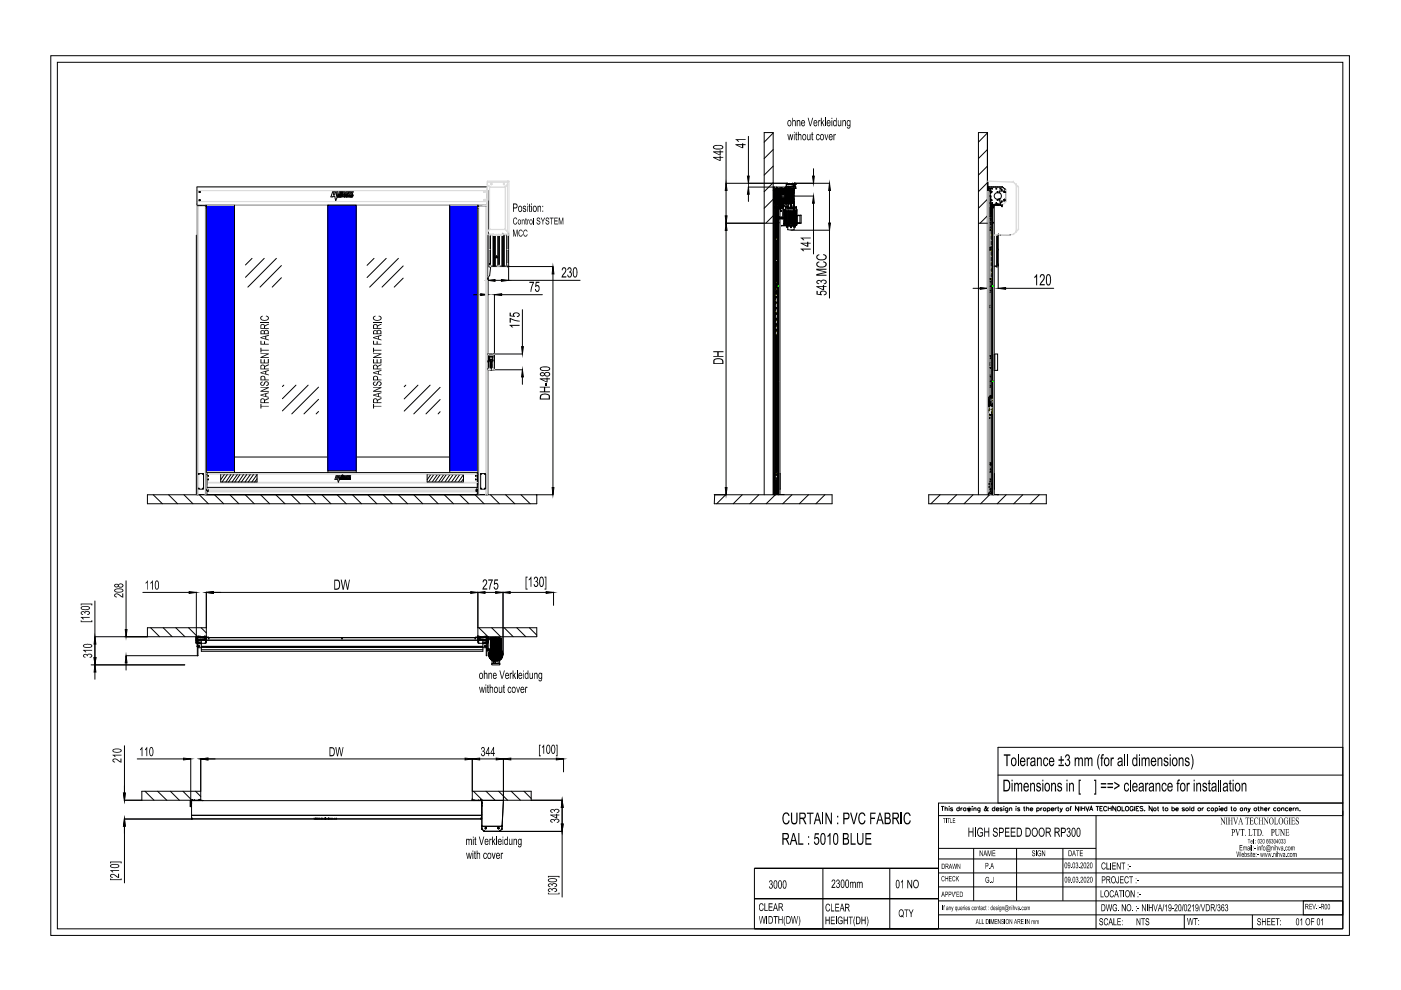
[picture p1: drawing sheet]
<svg xmlns="http://www.w3.org/2000/svg" width="297mm" height="210mm" viewBox="0 0 297 210" stroke-linecap="round" stroke-linejoin="round" font-family="sans-serif">
<!-- layer: 0 -->
<g fill="#00f" stroke="#00f" stroke-width=".21">
<path d="M43.7 43.5v56.3h6zM43.7 43.5h6v56.3z"/>
<path d="M95.3 43.5v56.3h6zM95.3 43.5h6v56.3z"/>
<path d="M69.5 43.5v56.3h6zM69.5 43.5h6v56.3z"/>
</g>
<!-- layer: DIMENSIONS -->
<g fill="none" stroke="#000" stroke-width=".21">
<path d="M153.9 38.9h12.9M153.9 30.1v8.8M158.6 39.7h5.6M158.7 28.9v8.4M168.5 38.9h7.4M172.5 35.8v1.5M209.4 28.1v33.1M103.4 42.6v19.9M105 59.4h1.3M107.5 56.5h9.8M107.8 56.5v3M107.8 59.4h15.2"/>
<path d="M117.2 58.1v45.3M153.9 47.3h8.1M153.9 40.4v5.4M153.9 48.9v54.5M158.7 41.2v1.5M164.4 41.6h8.1M167.7 48.8h8.2M172.5 43.1v10.7M175.9 40.4v6.9M175.9 48.8v14.4M211.6 56v5.2M100.4 62.5h1.5"/>
<path d="M104.4 78.4h6.4M104.7 75.1h6.1M104.8 62.4v14.4M106.4 62.5h8.6M110.8 65.7v7.8M110.8 79.9v1.6M206.3 61.1h1.5M213.2 61.1h10.2M113.8 104.9h3.5M151.4 104.9h2.6M20.1 135h23.6M20.1 127.4v12"/>
<path d="M26.7 139h15.3M26.7 123.1v10.4M30.3 125.6h9.8M41.6 125.6v9.7M43.7 125.6v7.5M45.3 125.6h54.5M101.3 125.6v7.5h12.5v1.9h-12.5M102.8 125.6h2.3M106.7 125.6v13.2M108.2 125.6h7.6M112.2 133.1l1.6 1.6M117.4 125.6v2.8"/>
<path d="M19.3 141h19.9M20.1 142.5v1.5M26.4 158.1v10M26.7 140.5v1.6M26.3 169.7h3.8M26.3 173.7h14.3M26.4 175.2v12M29.1 160.9h9.8M40.4 160.9v9.1M42.6 160.9v6.8M44.1 160.9h54.5M100.1 160.9v6.8"/>
<path d="M101.7 160.9h3.5M106 176.3h13.2v13.9M106.7 160.9v8.8M108.3 160.9h9.7M112.6 169.7h6.6M119.2 171.2v3.5M119.5 160.9v2.8"/>
</g>
<!-- layer: 0 -->
<g fill="#000" stroke="#000" stroke-width=".21">
<path d="M153.9 38.9l.2 1.5h-.3zM158.7 39.7l.1 1.5h-.3zM158.5 37.3h.3l-.1 1.6zM172.3 37.3h.3l-.1 1.6zM175.9 38.9l.2 1.5h-.4zM103.4 59.4l1.6-.1v.3zM106.3 59.3l1.5 .1-1.5 .2zM117.2 56.5l.2 1.6h-.3zM153.9 47.3l.2 1.6h-.3zM153.8 45.8h.3l-.2 1.5zM172.5 41.6l.1 1.5h-.3zM175.7 47.3h.4l-.2 1.5z"/>
<path d="M101.9 62.3l1.5 .2-1.5 .2zM104.8 62.5l1.6-.2v.4zM110.8 78.4l.2 1.5h-.4zM110.6 73.5h.4l-.2 1.6zM207.8 61l1.6 .1-1.6 .2zM211.6 61.1l1.6-.1v.3zM117.1 103.4h.3l-.2 1.5zM153.8 103.4h.3l-.2 1.5zM20.1 135l.2 1.6h-.3zM26.7 139l.2 1.5h-.3zM26.6 133.5h.3l-.2 1.5zM40.1 125.4l1.5 .2-1.5 .2z"/>
<path d="M43.7 125.6l1.6-.2v.4zM99.8 125.4l1.5 .2-1.5 .2zM101.3 125.6l1.5-.2v.4zM105.1 125.4l1.6 .2-1.6 .2zM106.7 125.6l1.5-.2v.4zM115.8 125.4l1.6 .2-1.6 .2zM20 139.4h.3l-.2 1.6zM20.1 141l.2 1.5h-.3zM26.4 173.7l.2 1.5h-.4zM26.2 168.1h.4l-.2 1.6zM38.9 160.7l1.5 .2-1.5 .2zM42.6 160.9l1.5-.2v.4z"/>
<path d="M98.6 160.7l1.5 .2-1.5 .2zM100.1 160.9l1.6-.2v.4zM105.2 160.7l1.5 .2-1.5 .2zM106.7 160.9l1.6-.2v.4zM119.2 169.7l.2 1.5h-.4zM119 174.7h.4l-.2 1.6zM118 160.7l1.5 .2-1.5 .2z"/>
</g>
<!-- layer: DIMENSIONS -->
<g fill="#000">
<path d="M155.9 29.5h2.2v.2h-1.7l.3 .4h-.2zM112.2 59.7h1l-.4 1.2-.1 .9h-.2v-.4l.5-1.4h-.8zM119.2 56.8l.4-.2 .4 .4v.6l-.7 1h.8v.2h-1l.8-1.6a.29 .29 0 0 0-.4-.3 .29 .29 0 0 0-.2 .4h-.2zM120.4 56.8l.4-.2 .3 .3 .1 .5-.2 .3 .3 .3-.1 .5-.3 .3-.5-.1-.1-.4h.2a.33 .33 0 0 0 .5 .3 .33 .33 0 0 0 0-.6l-.1-.2h-.3l.4-.6a.29 .29 0 0 0-.3-.3 .29 .29 0 0 0-.2 .4l-.2-.1zM169.7 52.7h2.2v.2h-1.7l.3 .4h-.3zM169.7 50.4h2.2v.1h-1.7l.3 .4h-.3zM173.2 55.7l.5-.3 .1 .2-.5 .4 .1 .3 .2 .2h.9l.5-.3a.47 .47 0 0 0-.5-.6l.1-.2h.1l.6 .5-.1 .5-.7 .3-1.2-.1-.2-.4zM173.2 54.1l.5-.2 .1 .2-.5 .3 .1 .4 .3 .1 .8 .1 .5-.3a.52 .52 0 0 0-.5-.6l.2-.2 .6 .4-.1 .6-.7 .3h-.7l-.5-.2-.2-.3zM173.1 57h2.1v.2h-1.7l1.7 .4v.2l-1.8 .5h1.8v.2h-2.1v-.4l1.8-.4-1.8-.4zM108 67.4l1.2 .5 1 .1v.2l-1.1-.2-.8-.4v.8h-.3zM108 66.3h.3v.6l.6 .1-.2-.4 .2-.3 .5-.1 .6 .1 .2 .4-.1 .3-.3 .2-.2-.1a.35 .35 0 0 0 .3-.5 .35 .35 0 0 0-.5-.2l-.2 .1a.28 .28 0 0 0-.2 .2 .28 .28 0 0 0 .2 .3l-.1 .2-1.1-.1zM108 68.9h2.2v.2h-1.7l.3 .3h-.3z"/>
<path d="M113.6 59.7h.8v.3h-.6l-.1 .6 .4-.1 .3 .3v.6l-.3 .4h-.4l-.3-.5h.2v.2a.36 .36 0 0 0 .5 .1 .36 .36 0 0 0 .1-.6 .3 .3 0 0 0-.2-.3 .3 .3 0 0 0-.4 .2l-.1-.1zM151.2 74.5h2.2v.2h-1v.8h1v.1h-2.2v-.1h.9v-.8h-.9zM173.1 61.7h.3v.6l.6 .1-.1-.1a.66 .66 0 0 1 .3-.6 .66 .66 0 0 1 .7 0l.3 .2 .1 .4-.4 .3h-.2v-.2a.29 .29 0 0 0 .4-.3 .29 .29 0 0 0-.4-.3l-.6 .2 .1 .6-1.1-.2zM173.2 59.6l.3-.2 .6 .2 .2-.3h.6l.3 .3 .1 .3-.5 .4-.1-.2a.35 .35 0 0 0 .3-.6 .35 .35 0 0 0-.6 0l-.2 .4-.6-.3a.28 .28 0 0 0-.3 .3 .28 .28 0 0 0 .4 .2l-.1 .1-.4-.1zM219.8 58.1h.1v2.4h-.2v-1.9l-.4 .4v-.3zM220.6 58.3l.6-.2 .3 .4v.6l-.8 1.1h.8v.3h-1.1l.2-.6 .7-.9v-.3a.33 .33 0 0 0-.4-.3 .33 .33 0 0 0-.2 .4h-.3zM115.7 81.2h.3v.5h-.3zM114.4 82h2.2v.2h-1v.8h1v.2h-2.2v-.2h.9v-.8h-.9zM17.2 129.7l.6-.1a.27 .27 0 0 0 .2 .2 .27 .27 0 0 0 .3-.3h.4l.4 .3-.2 .5-.4 .1v-.2a.3 .3 0 0 0 .3-.4 .3 .3 0 0 0-.5-.1l-.2 .1v.3l-.2-.1a.27 .27 0 0 0-.3-.3 .27 .27 0 0 0-.1 .5h.1v.2l-.2-.1a.36 .36 0 0 1-.3-.3 .36 .36 0 0 1 .1-.3zM17.7 138.8l.3-.2 .5 .3 .2-.3h.6l.3 .3-.1 .3-.3 .2h-.2l.1-.1a.3 .3 0 0 0 .2-.5 .3 .3 0 0 0-.5 0l-.2 .3-.5-.3a.25 .25 0 0 0-.3 .2 .25 .25 0 0 0 .3 .3v.1l-.4-.1zM17.1 130.8h1.9v.2h-1.5l.3 .3h-.2zM17.6 137.8h1.9v.2h-1.5l.3 .3h-.2z"/>
<path d="M17.1 131.5h.2v.2h2.1v-.2h.2v.4h-2.5zM17.1 128h2.5v.4h-.2v-.3h-2.1v.3h-.2zM24.3 126l.6-.2 1 .7v-.7h.2v.9l-.4-.1-.7-.5a.3 .3 0 0 0-.5-.1 .3 .3 0 0 0 .2 .5l.1 .2-.5-.2zM31.2 123.1h.1v1.9h-.1v-1.5l-.3 .3v-.3zM32.3 123.1h.1v1.9h-.2v-1.5l-.3 .3zM72.2 122.9h.2l.3 1.8 .4-1.8h.2l.4 1.8 .3-1.8h.2l-.4 2.2h-.2l-.4-2-.3 2h-.2zM102.4 123l.5-.2 .4 .3v.6l-.8 1.1h.8v.2h-1l.1-.5 .7-.9a.33 .33 0 0 0-.2-.5 .33 .33 0 0 0-.4 .4l-.2-.1zM103.5 122.9h1l-.5 1.2-.1 .9h-.2l.1-.7 .4-1.2h-.7zM104.8 122.9h.8v.2h-.6l-.1 .6 .5-.1 .3 .5-.1 .5-.3 .4h-.3l-.3-.2v-.4l.2 .1a.34 .34 0 0 0 .4 .3 .34 .34 0 0 0 .2-.6v-.1a.3 .3 0 0 0-.3-.3 .3 .3 0 0 0-.3 .2h-.2zM111.4 122.3h.5v.2h-.3v2.3h.3v.2h-.5zM112.5 122.3h.2v2.1h-.2v-1.7l-.4 .4v-.3zM113.3 122.5a.51 .51 0 0 1 .7 0 .51 .51 0 0 1-.2 .8l.3 .4-.1 .5-.2 .3-.4-.1-.3-.5 .2-.1a.34 .34 0 0 0 .5 .4 .34 .34 0 0 0 .1-.6l-.1-.2h-.3l.3-.5a.28 .28 0 0 0-.2-.4 .28 .28 0 0 0-.3 .4l-.1-.1z"/>
<path d="M115.5 122.3h.3v2.7h-.3v-.2h.2v-2.3h-.2zM102.1 158.5l.2-.1 .4 .1 .1 .4-.2 .4 .2 .3v.5l-.3 .3-.3-.1-.2-.4 .1-.1a.33 .33 0 0 0 .5 .3 .33 .33 0 0 0 0-.6l-.3-.1v-.2a.28 .28 0 0 0 .4-.2 .28 .28 0 0 0-.2-.3 .28 .28 0 0 0-.3 .1v.1h-.2zM115.3 157.9l.1 1.9h-.2v-1.5l-.3 .3v-.3zM23.9 161l.2-.2h.5l.9 .7v-.7h.3v.9l-1.4-.7a.27 .27 0 0 0-.4 .3 .27 .27 0 0 0 .4 .2v.2l-.4-.2zM23.8 160h2v.2h-1.5l.2 .2-.2 .1zM30.1 158.4h.1v1.9h-.2v-1.5l-.3 .3v-.3zM31.1 158.4h.1v1.9h-.2v-1.5l-.3 .3v-.3zM71.1 158.4h.2l.3 1.7 .3-1.7h.2l.3 1.7 .3-1.7h.1l-.4 2h-.1l-.3-1.7-.4 1.7h-.1zM114.3 157.9h.4v.2h-.3v2h.3v.3h-.4zM116.7 173.8l.6-.1 .2 .1 .2-.2h.5l.4 .4-.2 .4-.3 .1-.1-.2 .2-.1a.33 .33 0 0 0 0-.5 .33 .33 0 0 0-.5 .2v.2h-.3a.26 .26 0 0 0-.1-.3 .26 .26 0 0 0-.3 .1 .26 .26 0 0 0 .1 .3l.1 .3-.5-.3zM116.7 171.7l.4-.2 .4 .2 .3-.2 .6 .1 .2 .3-.1 .3-.4 .2-.1-.2a.33 .33 0 0 0 .3-.5 .33 .33 0 0 0-.5 0l-.1 .3h-.3a.28 .28 0 0 0-.1-.3 .28 .28 0 0 0-.4 .1 .28 .28 0 0 0 .2 .4h.1v.1l-.5-.2zM117.9 157.9h.3v2.5h-.3v-.3h.1v-2h-.1z"/>
<path d="M23.4 185.5l.2-.2h.5l.9 .6v-.6h.2v.8l-.4-.1-.8-.5a.29 .29 0 0 0-.5 .1 .29 .29 0 0 0 .4 .4v.1l-.4-.1zM23.3 184.5h1.9v.2h-1.4l.3 .3h-.3zM23.3 186.3h.3v.1h2v-.1h.2v.3h-2.5zM23.3 182.7h2.5v.3h-.2v-.2h-2v.2h-.3zM116.2 188.6l.3-.3 .5 .2 .3-.2 .7 .1 .1 .2v.3l-.4 .2-.2-.1a.3 .3 0 0 0 .3-.4 .3 .3 0 0 0-.5-.1l-.1 .1v.2l-.4-.3a.27 .27 0 0 0-.5 .2 .27 .27 0 0 0 .4 .3l-.1 .1a.4 .4 0 0 1-.4-.5zM116.3 187.4l.4-.1 .3 .2 .3-.3 .5 .1 .3 .2v.3l-.5 .3-.1-.1 .2-.1a.32 .32 0 0 0 0-.5 .32 .32 0 0 0-.5 .1v.3l-.2-.1a.28 .28 0 0 0-.4-.3 .28 .28 0 0 0 0 .5h.1l-.1 .2-.4-.2zM116.2 189.3h.1v.2h2.1v-.2h.2v.3h-2.4zM116.2 185.7h2.4v.4h-.2v-.2h-2.1v.2h-.1z"/>
<path d="M151.2 31l.5-.3h1.1l.5 .3v.4l-.4 .3h-1l-.6-.2zM151.5 31a.43 .43 0 0 0 .1 .5 .43 .43 0 0 0 .6 0h.6a.33 .33 0 0 0 .3-.4 .33 .33 0 0 0-.5-.2z"/>
<path d="M151.2 33.3h1.4v-.2h.2v.2h.5v.1h-.5v.7h-.2l-1.4-.7zM151.6 33.4l1 .6v-.6z"/>
<path d="M151.2 32.1h1.4v-.2h.2v.2h.5v.2h-.5v.6h-.2l-1.4-.6zM151.6 32.3l1 .5v-.5z"/>
<path d="M155.9 30.6h1.4v-.2h.3v.2h.5v.2h-.5v.6h-.3l-1.4-.7zM156.4 30.8l.9 .4v-.4z"/>
<path d="M121.6 56.8l.5-.1 .3 .5v1.1l-.3 .5h-.3l-.3-.5-.1-.8zM121.8 56.9l-.2 .4v1a.32 .32 0 0 0 .4 .3 .32 .32 0 0 0 .2-.4v-1.1l-.1-.2z"/>
<path d="M169.7 51.5h1.4v-.2h.3v.2h.5v.1h-.5v.7h-.3l-1.4-.7zM170.2 51.6l.9 .5v-.5z"/>
<path d="M221.9 58.3l.2-.2 .4 .1 .3 .6v1.1l-.3 .6h-.4l-.3-.4v-1.3zM222.2 58.3l-.2 .5 .1 1.3a.32 .32 0 0 0 .4 .1 .32 .32 0 0 0 .1-.4v-1.3z"/>
<path d="M114.5 79.2l.4-.3 .6 .2 .3-.2h.5l.3 .3v.3l-.4 .3h-.5l-.2-.3-.6 .3-.4-.3zM114.7 79.2l.1 .4a.31 .31 0 0 0 .5-.1 .31 .31 0 0 0-.1-.4 .31 .31 0 0 0-.5 .1zM115.6 79.2a.37 .37 0 0 0 .4 .5 .37 .37 0 0 0 .3-.6l-.4-.1z"/>
<path d="M114.5 78l.7-.3 1.2 .1a.51 .51 0 0 1 .1 .7 .51 .51 0 0 1-.7 .2l-1.1-.1-.2-.2zM114.8 78a.3 .3 0 0 0-.1 .4 .3 .3 0 0 0 .5 0h1a.24 .24 0 0 0 .2-.3 .24 .24 0 0 0-.3-.2z"/>
<path d="M151.4 76.2l.5-.3 1.1 .1 .3 .4 .1 .8h-2.2v-.8zM151.5 76.4v.6h1.6v-.5l-.2-.3h-1z"/>
<path d="M173.1 60.7h1.4v-.2h.2v.2h.5v.1h-.5v.7h-.2l-1.4-.7zM173.5 60.8l1 .5v-.5z"/>
<path d="M114.6 83.7l.7-.3 1 .2 .3 .3v.8h-2.2zM114.8 83.8l-.1 .7h1.6v-.6l-.3-.2h-.8z"/>
<path d="M114.4 80.2h1.5v-.1h.2v.1h.5v.2h-.5v.7h-.2l-1.5-.7zM114.9 80.4l1 .5v-.5z"/>
<path d="M17.2 128.7l.5-.2h.8l.4 .2 .2 .3-.5 .3h-1.1l-.4-.3zM17.4 128.7a.32 .32 0 0 0 .1 .4 .32 .32 0 0 0 .4 .1h.6a.25 .25 0 0 0 .4-.3 .25 .25 0 0 0-.4-.2z"/>
<path d="M17.6 136.8l.5-.3h1l.4 .3 .1 .2-.6 .4h-.8l-.5-.2zM17.9 136.8a.24 .24 0 0 0 0 .3 .24 .24 0 0 0 .2 .1h1a.22 .22 0 0 0 .3-.2 .22 .22 0 0 0-.3-.3z"/>
<path d="M24.3 123.9l.6-.1 .2 .2 .2-.3h.4l.4 .3 .1 .2-.4 .4-.6-.1-.1-.2-.2 .2h-.4l-.3-.2zM24.5 124a.24 .24 0 0 0 0 .3 .24 .24 0 0 0 .3 0 .24 .24 0 0 0 0-.3zM25.3 124a.33 .33 0 0 0 .3 .4 .33 .33 0 0 0 .3-.4z"/>
<path d="M24.2 125.1l.7-.3h.9a.41 .41 0 0 1 .3 .6 .41 .41 0 0 1-.6 .2h-1l-.2-.2zM24.5 125a.37 .37 0 0 0 .1 .5 .37 .37 0 0 0 .5 0l.4-.1a.28 .28 0 0 0 .5-.2 .28 .28 0 0 0-.5-.2z"/>
<path d="M33 123.2l.4-.1 .2 .3 .1 .9-.1 .5a.4 .4 0 0 1-.5 .1 .4 .4 0 0 1-.2-.5l-.1-.7zM33.2 123.3l-.2 .4v.8a.26 .26 0 0 0 .3 .3 .26 .26 0 0 0 .2-.4v-.9z"/>
<path d="M70.9 122.9h.8l.3 .4 .1 1-.2 .5-.3 .2-.7 .1zM71 123.1v1.7h.6l.3-.5v-.9l-.3-.3z"/>
<path d="M114.5 122.4l.2-.1h.4l.2 .6v1l-.4 .6-.3-.1-.2-.4-.1-1zM114.7 122.5l-.2 .4v1a.31 .31 0 0 0 .4 .4 .31 .31 0 0 0 .2-.5v-1.1z"/>
<path d="M23.8 159l.4-.3h1l.5 .2 .1 .4-.4 .3h-.9l-.5-.2zM24.1 159a.29 .29 0 0 0 .1 .3 .29 .29 0 0 0 .3 .1h.7a.26 .26 0 0 0 .4-.2 .26 .26 0 0 0-.4-.3z"/>
<path d="M31.8 158.6a.49 .49 0 0 1 .6-.1 .49 .49 0 0 1 .1 .7l-.1 1a.44 .44 0 0 1-.6 0 .44 .44 0 0 1-.1-.6zM32 158.6l-.2 .5v.6a.3 .3 0 0 0 .3 .5 .3 .3 0 0 0 .3-.5l-.1-.9z"/>
<path d="M115.9 158.1l.4-.2 .3 .4 .1 .9-.3 .6a.59 .59 0 0 1-.6-.8zM116.2 158.1l-.2 .2v.9a.27 .27 0 0 0 .1 .4 .27 .27 0 0 0 .4-.2v-.9l-.1-.4z"/>
<path d="M117 158l.4-.1 .3 .3v.9l-.1 .5a.46 .46 0 0 1-.6 .1 .46 .46 0 0 1-.1-.6zM117.2 158.1l-.1 1.2a.26 .26 0 0 0 .3 .3 .26 .26 0 0 0 .1-.4v-.7a.28 .28 0 0 0 0-.3 .28 .28 0 0 0-.3-.1z"/>
<path d="M69.9 158.4l.7 .1 .3 .3 .1 1-.4 .5-.7 .1zM70 158.7v1.4h.5l.3-.4v-.8l-.3-.2z"/>
<path d="M103.6 158.4h.1v1.2h.2v.3h-.2v.4h-.1v-.4h-.6zM103.6 158.8l-.5 .8h.5z"/>
<path d="M104.6 158.4h.1v1.2h.2v.3h-.2v.4h-.1v-.4h-.6zM104.6 158.8l-.4 .8h.4z"/>
<path d="M116.6 172.7h1.3v-.1h.2v.1h.5v.2h-.5v.6h-.2l-1.3-.7zM117 172.9l.9 .4v-.4z"/>
<path d="M23.4 183.4l.5-.2 1.1 .1a.43 .43 0 0 1 .2 .5 .43 .43 0 0 1-.6 .2h-1l-.3-.3zM23.6 183.5a.4 .4 0 0 0 .2 .4 .4 .4 0 0 0 .4 0l.7-.1a.27 .27 0 0 0 .1-.4 .27 .27 0 0 0-.3-.1z"/>
<path d="M116.3 186.4l.6-.2 1 .1a.46 .46 0 0 1 .1 .6 .46 .46 0 0 1-.6 .2l-1.1-.2-.2-.3zM116.5 186.4a.37 .37 0 0 0 .1 .5 .37 .37 0 0 0 .4 0h.6a.26 .26 0 0 0 .3-.3 .26 .26 0 0 0-.4-.2z"/>
</g>
<!-- layer: 0 -->
<g fill="#000">
<path d="M166.9 28.4h.2l.2 1.1 .2-1.1h.2l.1 1 .2-1h.2l-.3 1.3h-.2l-.1-1-.2 1h-.2zM168 25h.1v.6l.2-.2 .4 .2v1.2h-.2v-.8a.2 .2 0 0 0-.1-.3 .2 .2 0 0 0-.2 .2l-.1 .9h-.1zM168.9 25.5h.2v.2a.33 .33 0 0 1 .5-.2 .33 .33 0 0 1 .1 .5v.8h-.2v-.8a.25 .25 0 0 0-.3-.3 .25 .25 0 0 0-.1 .4v.7h-.2zM168.7 28.1l.2-.1v.4h.2v.2h-.2l.1 1.1a.25 .25 0 0 1-.3-.1 .25 .25 0 0 1 0-.3zM169.2 27.9h.1v.7a.32 .32 0 0 1 .5-.2 .32 .32 0 0 1 .1 .5v.8h-.1v-.8a.25 .25 0 0 0-.3-.3 .25 .25 0 0 0-.2 .4v.7h-.1zM171.3 25h.1l.4 1.6 .4-1.6h.2l-.5 1.8h-.2zM171.1 28.4h.2v.8a.26 .26 0 0 0 .2 .3 .26 .26 0 0 0 .2-.4v-.7h.1v1.3l-.1-.2-.2 .3-.2-.1-.2-.2zM172.1 28.1l.2-.1v.4h.1v.2h-.1l.1 1.1a.25 .25 0 0 1-.3-.1 .25 .25 0 0 1 0-.3zM173.5 25.5l.1 .2 .2-.3 .2 .1-.1 .2-.2 .1-.1 1h-.1zM173.2 28.5a.34 .34 0 0 1 .3 0 .34 .34 0 0 1 .3 .3h-.2a.22 .22 0 0 0-.2-.2 .22 .22 0 0 0-.2 .3v.5a.21 .21 0 0 0 .3 .1 .21 .21 0 0 0 .1-.2h.2l-.1 .3a.37 .37 0 0 1-.5 .1 .37 .37 0 0 1-.2-.5zM174 25h.2v1l.4-.5h.2l-.4 .5 .4 .8h-.2l-.3-.7-.1 .7h-.2zM174.9 25h.2v1.8h-.2z"/>
<path d="M174.8 28.4h.2l.2 1.1 .3-1.1h.1l-.3 1.3h-.2zM176.7 28.4l.2 .2 .2-.2 .1 .3a.23 .23 0 0 0-.3 0 .23 .23 0 0 0 0 .3v.7h-.2zM177.6 25.5h.2v.7a.26 .26 0 0 0 0 .3 .26 .26 0 0 0 .4 0v-1h.2v1.3l-.2-.2v.1a.33 .33 0 0 1-.5 0 .33 .33 0 0 1-.1-.4zM178.6 25.5l.1 .2 .1-.2a.34 .34 0 0 1 .5 0 .34 .34 0 0 1 0 .5v.8h-.1v-.8a.24 .24 0 0 0-.3-.3 .24 .24 0 0 0-.2 .3v.8h-.1zM108.8 48.7h.2l.3 1.3 .3-1.3h.1v1.5h-.1v-1.3l-.3 1.3h-.1l-.3-1.3v1.3h-.1zM108.9 46.4l.4-.3 .4 .3-.2 .1a.31 .31 0 0 0-.4-.2 .31 .31 0 0 0-.2 .5v.4l.2 .3 .6-.4-.3 .5h-.4l-.1-.2zM110.6 46.5l.1 .2 .1-.1a.29 .29 0 0 1 .4 0 .29 .29 0 0 1 0 .3v.7h-.1v-.7a.18 .18 0 0 0-.1-.2 .18 .18 0 0 0-.2 .2v.7h-.2zM110.1 48.8l.5-.1 .2 .3-.1 .1a.34 .34 0 0 0-.5-.2 .34 .34 0 0 0-.1 .5v.3a.3 .3 0 0 0 .3 .3 .3 .3 0 0 0 .3-.3h.1l-.2 .4-.3 .1-.3-.2-.1-.7zM110.9 43.8l.4-.2 .2 .2-.1 .2a.2 .2 0 0 0-.2-.2 .2 .2 0 0 0-.2 .2 .2 .2 0 0 0 .3 .2 .39 .39 0 0 1 .3 .4 .39 .39 0 0 1-.4 .3 .39 .39 0 0 1-.4-.4h.2v.2a.24 .24 0 0 0 .4-.1 .24 .24 0 0 0-.3-.3l-.2-.1zM111.4 46.3l.2-.1v.3h.1l-.1 .2v.9l-.2-.1zM111.1 48.9l.4-.2a.27 .27 0 0 1 .2 .1 .27 .27 0 0 1 0 .3l-.1-.2h-.4l-.1 .8a.28 .28 0 0 0 .3 .3 .28 .28 0 0 0 .3-.3h.2l-.3 .4-.5-.1-.1-.3zM111.8 46.5l.1 .2 .3-.1-.3 .2v.8h-.1z"/>
<path d="M112.2 43.3l.1-.1v.4h.2v.2h-.2l.2 1.2-.3-.3zM113.1 46.1l.1 1.5zM113.8 46.3l.5-.2a.23 .23 0 0 1 .2 .2 .23 .23 0 0 1-.1 .3 .24 .24 0 0 0-.2-.3 .24 .24 0 0 0-.3 .2 .24 .24 0 0 0 .3 .2l.3 .2 .1 .4-.2 .3h-.3l-.3-.1v-.4l.3 .4 .3-.1v-.3l-.6-.3zM114 43.6l.1 .2 .2-.2 .4 .1v1.2h-.1v-.7a.25 .25 0 0 0-.3-.4 .25 .25 0 0 0-.2 .4v.7h-.1zM114.7 46.1h.1l.3 .7 .3-.7h.2l-.4 .9v.6h-.2v-.6zM115.8 46.2l.5-.1 .1 .5-.1-.1a.24 .24 0 0 0-.3-.2 .24 .24 0 0 0-.2 .3 .24 .24 0 0 0 .3 .1l.3 .2v.5l-.2 .2h-.3a.26 .26 0 0 1-.2-.2 .26 .26 0 0 1 .1-.3v.1a.26 .26 0 0 0 .2 .3 .26 .26 0 0 0 .3-.3 .26 .26 0 0 0-.3-.3l-.3-.3zM116.6 46.1h.8v.2h-.4v1.3h-.1v-1.3h-.3zM117.5 46.1h.8v.2h-.6v.4h.5v.2h-.5v.5h.6v.2h-.8zM118.5 46.1h.2l.2 1.3 .4-1.3h.1v1.5h-.1v-1.2l-.3 1.2h-.1l-.3-1.2v1.2h-.1zM55.3 67.1l.4-.2v.2l-.3 .2v.3l.3 .2h.8l.3-.2-.1-.4-.3-.1v-.2l.6 .3v.4l-.5 .4h-.8l-.5-.4zM55.2 76.2h.2v.7h.5v-.7h.2v.7h.7v-.8h.2v.9h-1.8zM55.2 74.9h1.8v.2l-1.4 .6h1.4v.2h-1.8v-.2l1.4-.6h-1.4z"/>
<path d="M55.2 72.3h.2v.6h.6v-.6h.2v.6h.8v.2h-1.8zM55.2 73.7h.2v.5h1.6v.1h-1.6v.4h-.2zM55.2 68.2h1.8v.2h-1.8zM79.1 67.2l.5-.3v.2h-.1a.43 .43 0 0 0-.1 .6 .43 .43 0 0 0 .5 .2l.6-.1 .2-.2v-.3l-.5-.2 .1-.2 .5 .2 .1 .2-.1 .4-.7 .3-.9-.2-.1-.3zM79.1 76.2h.2v.7h.6v-.7h.2v.7h.6v-.8h.2v.9h-1.8zM79.1 74.9h1.8v.2l-1.4 .6h1.4v.2h-1.8v-.2l1.4-.6h-1.4zM79.1 72.3h.2v.6h.6v-.6h.2v.6h.8v.2h-1.8zM79.1 73.7h.2v.5h1.6v.1h-1.6v.4h-.2zM79.1 68.2h1.8v.2h-1.8zM55.2 81.1l.3-.2 .2 .2a.29 .29 0 0 0-.3 .2 .29 .29 0 0 0 .3 .3 .29 .29 0 0 0 .2-.3l.3-.4h.5l.3 .2v.4l-.2 .2-.4 .1 .4-.3a.34 .34 0 0 0-.3-.5 .34 .34 0 0 0-.4 .4l-.2 .3-.4 .1-.3-.3zM55.2 82.1h1.8v.2l-1.4 .6h1.4v.2h-1.8v-.2l1.4-.7h-1.4zM55.2 85.6h.2v.5h1.6v.1h-1.6v.4h-.2z"/>
<path d="M79.1 81.1l.3-.2h.2v.2a.31 .31 0 0 0-.3 .3 .31 .31 0 0 0 .4 .3 .31 .31 0 0 0 .2-.5l.1-.3h.5l.4 .2v.4a.36 .36 0 0 1-.6 .2l.3-.2a.33 .33 0 0 0-.2-.5 .33 .33 0 0 0-.4 .5l-.3 .3h-.4l-.2-.2zM79.1 82.1h1.8v.2l-1.4 .6h1.4v.2h-1.8v-.2l1.4-.7h-1.4zM79.1 85.6h.2v.5h1.6v.1h-1.6v.4h-.2zM101.6 145.6h.1l.2 1 .2-1h.2l.2 1 .2-1h.1l-.3 1.3h-.1l-.2-1-.2 1h-.1zM102.6 142.2h.2v.6a.35 .35 0 0 1 .4-.1 .35 .35 0 0 1 .1 .4v.8h-.1v-.8a.25 .25 0 0 0-.3-.3 .25 .25 0 0 0-.1 .5v.6h-.2zM103.6 142.7l.1 .1 .1-.1a.33 .33 0 0 1 .5 0 .33 .33 0 0 1 0 .5v.7h-.1v-.7a.25 .25 0 0 0-.3-.4 .27 .27 0 0 0-.2 .5v.6h-.1zM103.3 145.3l.2-.1v.4h.1l-.1 1.1 .2 .2a.26 .26 0 0 1-.3-.1 .26 .26 0 0 1-.1-.3zM103.8 145.1h.2v.7l.3-.2 .2 .2v1.1h-.1v-.8a.25 .25 0 0 0-.3-.3 .25 .25 0 0 0-.1 .4v.7h-.2zM105.9 142.2h.2l.3 1.6 .5-1.6h.1l-.5 1.7h-.1zM105.8 145.6h.1v.8a.25 .25 0 0 0 .2 .3 .25 .25 0 0 0 .2-.4v-.7h.2v1.3l-.2-.2a.32 .32 0 0 1-.4 .2 .32 .32 0 0 1-.1-.5zM106.7 145.3l.2-.1v.4h.1l-.1 1.1 .2 .2a.26 .26 0 0 1-.3-.1 .26 .26 0 0 1-.1-.3v-.7h-.1zM108.1 142.7h.2v.1l.2-.2 .1 .3a.24 .24 0 0 0-.3 .1 .24 .24 0 0 0 0 .3v.6h-.2z"/>
<path d="M107.8 145.7l.4-.1 .2 .2-.1 .3a.28 .28 0 0 0-.4-.2 .28 .28 0 0 0-.1 .4v.2a.23 .23 0 0 0 .3 .3 .23 .23 0 0 0 .2-.4l.1 .1-.2 .4-.4-.1-.2-.3zM108.7 142.2h.2v1l.3-.5h.2l-.3 .4 .3 .8h-.2l-.3-.6v.6h-.2zM109.6 142.2h.1v1.7h-.1zM109.4 145.6h.2l.2 1 .3-1h.2l-.4 1.3h-.1zM111.4 145.6h.1v.2l.1-.2 .3 .1-.4 .3v.9h-.1zM112.3 142.7h.1v.7a.27 .27 0 0 0 0 .3 .27 .27 0 0 0 .4 0 .27 .27 0 0 0 0-.3v-.7h.2v1.2l-.1-.1-.2 .1a.32 .32 0 0 1-.4 0 .32 .32 0 0 1 0-.4zM113.3 142.7l.1 .1a.34 .34 0 0 1 .5-.1 .34 .34 0 0 1 .1 .5v.7h-.2v-.7a.25 .25 0 0 0-.3-.4 .25 .25 0 0 0-.1 .5v.6h-.1zM98.8 177.8h.1v.3a.28 .28 0 0 1 .3-.3 .28 .28 0 0 1 .3 .3l.1-.3 .4 .1v1.3h-.1v-.8a.25 .25 0 0 0-.3-.4 .23 .23 0 0 0-.1 .4v.8h-.1v-.9a.24 .24 0 0 0-.4-.2 .24 .24 0 0 0 0 .4v.7h-.2zM100.7 177.5l.2-.1v.4h.1l-.1 .2v.9l.1 .3a.28 .28 0 0 1-.3-.1 .28 .28 0 0 1 0-.3v-.8h-.1zM101.5 177.4h.2l.4 1.5 .4-1.5h.2l-.5 1.8h-.2zM103.8 177.8h.1v.3l.1-.3h.2v.3a.25 .25 0 0 0-.3 .1 .25 .25 0 0 0 0 .3v.7h-.1zM104.3 177.4h.2v1l.3-.6h.2l-.3 .6 .4 .8h-.2l-.3-.7-.1 .7h-.2z"/>
<path d="M105.2 177.4h.1v1.8h-.1zM107.9 177.8h.1v.8a.26 .26 0 0 0 .3 .4 .26 .26 0 0 0 .2-.4v-.8h.1v1.4h-.1v-.3a.33 .33 0 0 1-.4 .2 .33 .33 0 0 1-.2-.5zM108.9 177.8h.1v.3l.1-.2a.35 .35 0 0 1 .5 0 .35 .35 0 0 1 0 .5v.8h-.2v-.8a.25 .25 0 0 0-.2-.4 .25 .25 0 0 0-.2 .4v.8h-.1zM166.1 172.5l.4-.2h.4l.5 .5v.2h-.3l-.2-.4-.3-.1-.3 .2-.2 .4 .1 1 .2 .4h.5l.3-.6 .2 .1-.2 .5-.3 .3-.6-.1-.3-.5-.1-1zM167.7 172.3h.3v1.9a.49 .49 0 0 0 .7 .2 .49 .49 0 0 0 .1-.7v-1.4h.3l-.1 2.1-.4 .4-.6-.1-.3-.8zM169.3 176.6h.2v2.2h.8v.3h-1zM171.1 172.3h1.4v.3h-.6v2.2h-.2v-2.2h-.6zM172.8 176.7h.8v.3h-.7l-.1 .6 .5-.1 .4 .5v.5l-.3 .6h-.6l-.2-.7 .2 .1a.37 .37 0 0 0 .4 .4 .37 .37 0 0 0 .3-.5v-.4l-.3-.3-.6 .2zM175 172.3h.2l1 1.9v-1.9h.2v2.5h-.3l-.9-2v2h-.2zM175.9 176.6h.2v2.5h-.2v-1.9l-.5 .3v-.3zM180.4 176.6h.2v2.2h.8v.3h-1zM180.2 172.3h.3l.5 2.2 .6-2.2h.2l-.6 2.5h-.3z"/>
<path d="M181.7 176.6h.2l.1 1.9a.49 .49 0 0 0 .6 .3 .49 .49 0 0 0 .3-.7v-1.5h.2l-.1 2.1-.2 .3-.3 .2-.6-.2-.2-.6zM182.2 172.5l.4-.2h.4l.4 .5 .1 .2h-.3l-.2-.4-.3-.1-.4 .3-.1 .3 .1 1 .2 .4h.5l.3-.6 .2 .1-.2 .5-.3 .3-.6-.1-.4-.5v-1zM183.5 176.6h1.2v.3h-1v.8h1v.3h-1v.8h1.1v.3h-1.3zM184.5 172.3h1.1v.3h-.9v.8h.8v.3h-.8v1.1h-.2zM191.8 172.6l.4-.3h.4l.4 .4 .1 .3h-.3l-.2-.4h-.4l-.4 .5v.8l.4 .6h.4l.3-.6 .2 .1-.2 .5-.3 .3-.6-.1-.3-.4-.1-1.1zM200 173.5h.5v.1h-.2v.9l-.1-.9h-.2zM200.6 173.5l.1 1zM200.8 173.5h.6v.1h-.3v.9v-.9h-.3zM201.5 173.5l.1 .9h.3v.1h-.4zM202 173.5h.5v.1h-.4v.3h.4v.1h-.4v.4h.4v.1h-.5zM205.3 175.5h.2v.8h.7v-.8h.2v1.9h-.2v-.9h-.7v.9h-.2zM206.7 175.5h.2v1.9h-.2z"/>
<path d="M207.4 175.7l.2-.2h.4l.3 .3 .1 .2-.2 .1-.1-.3-.4-.1-.3 .4v.7l.3 .4 .6-.2v-.3h-.5v-.3h.6v.7l-.3 .3h-.5l-.3-.3-.1-.7zM208.7 175.5h.1v.8h.8v-.8h.1v1.9h-.1v-.9h-.8v.9h-.1zM210.7 175.6l.5-.1 .2 .1 .1 .4-.2 .1-.1-.4a.31 .31 0 0 0-.5 .2 .31 .31 0 0 0 .4 .4l.4 .3 .1 .4-.3 .4-.3 .1-.4-.3-.1-.4h.2l.2 .4a.34 .34 0 0 0 .5-.3 .34 .34 0 0 0-.4-.4l-.5-.4zM213.1 175.5h.9v.2h-.8v.6h.8v.2h-.8v.7h.9v.2h-1zM212.8 159.9h1.4v.3h-.6v2.2h-.2v-2.2h-.6zM214.3 175.5h1v.2h-.8v.6h.7v.2h-.7v.7h.8v.2h-1zM215 166h.2v.2a.37 .37 0 0 1 .4-.3 .37 .37 0 0 1 .4 .4l.3-.4 .2 .1 .2 .2v1.6h-.2v-1.1a.31 .31 0 0 0-.3-.5 .31 .31 0 0 0-.2 .5v1.1h-.2v-1.3a.29 .29 0 0 0-.4-.2 .29 .29 0 0 0-.2 .4v1.1h-.2zM217.7 160.6h.2v.3a.31 .31 0 0 1 .1-.3 .31 .31 0 0 1 .4 .1l-.1 .3a.34 .34 0 0 0-.4 .1 .34 .34 0 0 0 0 .4v.9h-.2zM218.4 166h.2v.2l.3-.3 .4 .2 .1 1.7h-.2v-1.1a.34 .34 0 0 0-.4-.4 .34 .34 0 0 0-.2 .5v1h-.2zM219.9 166h.5l.3 .3v.2h-.3a.25 .25 0 0 0-.1-.3 .25 .25 0 0 0-.3 .2 .25 .25 0 0 0 .2 .3l.5 .3-.1 .6-.2 .2h-.4l-.3-.4 .2-.2a.3 .3 0 0 0 .3 .4 .3 .3 0 0 0 .3-.3 .3 .3 0 0 0-.4-.3l-.4-.3zM219.9 160.6h.2v.3l.1-.2a.49 .49 0 0 1 .6 .1 .49 .49 0 0 1 .1 .5v1.1h-.2v-1.1a.33 .33 0 0 0-.4-.4 .33 .33 0 0 0-.2 .5v1h-.2zM221.3 160.8l.5-.2 .3 .2 .1 .4h-.2v-.2a.34 .34 0 0 0-.5-.1 .34 .34 0 0 0-.1 .5v.4a.33 .33 0 0 0 .4 .4 .33 .33 0 0 0 .3-.4l.2 .1-.4 .5-.2 .1-.4-.3-.1-.4z"/>
<path d="M222.9 166h.2v.2l.1-.1a.48 .48 0 0 1 .6 0 .48 .48 0 0 1 .1 .6v1.1h-.2v-1.2a.3 .3 0 0 0-.3-.4 .3 .3 0 0 0-.3 .4v1.2h-.2zM224.3 166.1l.5-.2 .3 .5h-.2a.27 .27 0 0 0-.3-.2 .27 .27 0 0 0-.2 .3 .27 .27 0 0 0 .3 .2l.5 .4-.1 .5-.2 .2h-.5l-.3-.5h.3a.3 .3 0 0 0 .3 .3 .3 .3 0 0 0 .3-.4 .3 .3 0 0 0-.4-.2l-.4-.2zM226 160.1l.5-.2 .3 .3v.5l-.2 .4 .3 .4v.5l-.3 .4h-.6l-.2-.6 .2-.1v.3a.34 .34 0 0 0 .5 .2 .34 .34 0 0 0 .2-.5 .35 .35 0 0 0-.1-.4 .35 .35 0 0 0-.4-.1v-.2l.4-.2v-.4a.31 .31 0 0 0-.4-.2 .31 .31 0 0 0-.2 .4h-.2zM226.2 175.6l.4-.1 .4 .4-.2 .5 .2 .3-.1 .5-.3 .3-.2-.1-.3-.5 .2 .1a.29 .29 0 0 0 .4 .2 .29 .29 0 0 0 .1-.4l-.1-.3h-.2v-.2a.28 .28 0 0 0 .3-.2 .28 .28 0 0 0-.1-.3 .28 .28 0 0 0-.4 .1v.1h-.1zM226.7 166h.1v.2l.3-.3 .5 .2 .1 1.7h-.2v-1.2a.34 .34 0 0 0-.5-.3 .34 .34 0 0 0-.1 .5v1h-.2zM227.9 160.6h.2v.3l.1-.2a.39 .39 0 0 1 .6 .2l.2-.2a.41 .41 0 0 1 .4 0 .41 .41 0 0 1 .2 .5v1.2h-.2v-1.2a.28 .28 0 0 0-.2-.4 .28 .28 0 0 0-.3 .4l-.1 1.2h-.2v-1.4a.21 .21 0 0 0-.3-.2 .21 .21 0 0 0-.2 .2v1.4h-.2zM228.7 165.3h.5v.3h-.3v2.6h.3v.3h-.5zM229.9 160.6h.2v.3l.2-.3h.3l.3 .3 .1-.2a.43 .43 0 0 1 .5 0 .43 .43 0 0 1 .1 .5v1.2h-.2v-1.2a.27 .27 0 0 0-.2-.4 .27 .27 0 0 0-.3 .4v1.2h-.3v-1.2a.29 .29 0 0 0-.2-.4 .29 .29 0 0 0-.3 .4v1.2h-.2zM232 165.3h.4v3.2h-.4v-.3h.2v-2.6h-.2zM233 159.9h.2l-.4 1.1v1l.4 1.2-.3-.2-.3-.9v-1.1zM233.6 160l.4-.1v.3h-.2l-.1 .2v.2h.2v.3h-.2v1.5h-.2v-1.5h-.2zM235.5 160.6h.2v.2a.26 .26 0 0 1 .2-.2 .26 .26 0 0 1 .3 .1l-.1 .3a.35 .35 0 0 0-.4 0 .35 .35 0 0 0 0 .5v.9h-.2z"/>
<path d="M236.2 165.7l1.2 .7v.3l-1.2 .7v-.3l.9-.5-.9-.6zM238.5 166.1l.2-.2 .5 .1 .2 .4v.1h-.2a.35 .35 0 0 0-.5-.2 .35 .35 0 0 0-.2 .5l.1 .5a.33 .33 0 0 0 .4 .3 .33 .33 0 0 0 .2-.5l.2 .1v.2l-.3 .4h-.5l-.2-.2-.1-1.1zM242 160.6h.2v.3l.2-.3h.3l.3 .3 .1-.2a.43 .43 0 0 1 .5 0 .43 .43 0 0 1 .1 .5v1.2h-.2v-1.2a.27 .27 0 0 0-.2-.4 .27 .27 0 0 0-.3 .4v1.2h-.2v-1.4a.34 .34 0 0 0-.5 0 .34 .34 0 0 0-.1 .5v.9h-.2zM242.8 166h.2v.2a.26 .26 0 0 1 .2-.3 .26 .26 0 0 1 .3 .1l-.1 .3a.32 .32 0 0 0-.4 .1 .32 .32 0 0 0 0 .4v1h-.2zM245 166h.2v.2l.3-.3h.2l.3 .3v1.6h-.2v-1.2a.34 .34 0 0 0-.4-.3 .34 .34 0 0 0-.2 .5v1h-.2zM245.4 160.6h.2v.3l.3-.3a.52 .52 0 0 1 .5 .7v1.1h-.2v-1.2a.3 .3 0 0 0-.3-.4 .3 .3 0 0 0-.3 .4v1.2h-.2zM246.9 160.7l.6-.1 .2 .5-.2-.1a.27 .27 0 0 0-.4-.2 .27 .27 0 0 0-.2 .4 .27 .27 0 0 0 .4 .1l.4 .3-.1 .7-.3 .2-.4-.1-.2-.4 .2-.1a.3 .3 0 0 0 .3 .3 .3 .3 0 0 0 .3-.3 .3 .3 0 0 0-.4-.3l-.4-.3zM246.4 166.2l.3-.3 .4 .1 .3 .5-.2 .1a.37 .37 0 0 0-.5-.3 .37 .37 0 0 0-.2 .5l.2 .8h.3l.2-.5 .2 .1-.3 .6h-.5l-.2-.3-.1-.9zM249.8 165.3h.4v.3h-.3l-.1 .2v.2h.3v.2h-.3v1.6h-.2v-1.6h-.2v-.2h.2zM249.9 160.6h.2v.3l.3-.3a.52 .52 0 0 1 .5 .7v1.1h-.2v-1.1a.33 .33 0 0 0-.3-.5 .33 .33 0 0 0-.3 .5v1.1h-.2zM251.3 160.7l.6-.1 .3 .4-.2 .1a.29 .29 0 0 0-.4-.3 .29 .29 0 0 0-.2 .4 .29 .29 0 0 0 .4 .2l.4 .3v.5l-.3 .2h-.4l-.3-.5 .2-.1 .1 .3a.3 .3 0 0 0 .4 0 .3 .3 0 0 0 .1-.4 .3 .3 0 0 0-.4-.1l-.4-.4zM251.6 166h.2v.2a.26 .26 0 0 1 .2-.3 .26 .26 0 0 1 .3 .1l-.1 .3a.37 .37 0 0 0-.3 .1 .37 .37 0 0 0-.1 .4v1h-.2z"/>
<path d="M252.5 159.9l.2 .2 .3 .9v1l-.4 1.2-.1-.1 .3-.8v-1.2zM253.6 166h.2v.2l.2-.1a.46 .46 0 0 1 .6 0 .46 .46 0 0 1 0 .6v1.1h-.2v-1.1a.33 .33 0 0 0-.3-.5 .34 .34 0 0 0-.3 .6v1h-.2zM255 166.1l.3-.2 .4 .1 .2 .4-.2 .1a.28 .28 0 0 0-.2-.3 .28 .28 0 0 0-.3 .3 .28 .28 0 0 0 .3 .2l.5 .4-.2 .6-.3 .2-.4-.2-.2-.4h.2a.33 .33 0 0 0 .4 .3 .33 .33 0 0 0 .3-.4 .33 .33 0 0 0-.5-.2l-.4-.3zM256.3 165.5l.2-.1v.6h.2v.2h-.2v1.3h.2v.3a.36 .36 0 0 1-.4-.1 .36 .36 0 0 1 0-.4v-1.1h-.2v-.2h.2zM258.7 173.4h.3l.6 1v-1h-.1h.3h-.1v1.4l-.7-1.1v.9l.1 .2h-.3l.1-.1v-1.2zM259.9 173.4h.4h-.1v1.3l.1 .1h-.4l.1-.1v-1.2zM260.4 173.4h.4h-.1v.6h.4v-.5l-.1-.1h.4h-.1v1.3l.1 .1h-.4l.1-.2v-.5h-.4v.6l.1 .1h-.4l.1-.1v-1.3zM260.7 165.5l.2-.1v.6h.2v.2h-.2v1.2l.2 .1 .1 .3h-.3l-.2-.2v-1.4h-.2v-.2h.2zM261.4 173.4h.4l-.1 .1 .3 1 .3-1-.1-.1h.3l-.5 1.4zM261.9 175.8h.4l-.1 .3 .3 .8 .2-.9-.1-.2h.3l-.5 1.4zM263.2 166h.2v.2l.3-.3 .5 .2 .1 1.7h-.3v-1.1a.34 .34 0 0 0-.4-.4 .34 .34 0 0 0-.1 .5v1h-.3zM263 175.8h.8v.3v-.2h-.3v1.2l.1 .1h-.4h.1v-1.3h-.2l-.1 .2z"/>
<path d="M264 177l.1 .2zM264.6 177.9h.5l-.2 .1v.8l-.1-.8zM264 173.4h.9v.3l-.2-.3h-.2v1.3l.1 .1h-.4l.2-.2v-1.2h-.3l-.1 .3zM264.9 173.4h.8v.3l-.1-.3h-.4v.6h.3l.1-.2v.5l-.1-.2h-.3v.6h.5l.1-.3-.1 .4h-.8l.2-.1v-1.3zM264.6 175.8h.5l-.2 .1v1.2h.4l.2-.3-.1 .4h-.8l.2-.1v-1.2zM265.7 177.9l.1 .9zM265.9 179.8h.3v.2h-.3zM265.6 175.8h.8v.3l-.1-.2h-.2v1.2l.1 .1h-.4l.2-.1v-1.2h-.3l-.1 .2zM266 173.5l.7-.2 .1 .5-.1-.1a.31 .31 0 0 0-.4-.3 .31 .31 0 0 0-.2 .5v.6a.32 .32 0 0 0 .4 .2 .32 .32 0 0 0 .3-.3l-.3 .4-.5-.2-.1-.7zM266.8 173.4h.5h-.2v.6h.5v-.6h-.1h.4l-.2 .1v1.2l.2 .1h-.4l.1-.1v-.6h-.5l.2 .7h-.5l.2-.1v-1.2zM267.2 177.9a.33 .33 0 0 1 .4 .3 .33 .33 0 0 1-.2 .4l-.1 .1 .3 .1h-.4l.2-.4a.2 .2 0 0 0 .1-.3 .2 .2 0 0 0-.3 0zM267.7 177l.1 .2z"/>
<path d="M267.9 173.4h.3l.6 1v-.9l-.2-.1h.4l-.2 .1v1.3l-.6-1.1v1l.1 .1h-.4l.2-.2v-1.1zM269.6 177.9a.22 .22 0 0 1 .3 .1 .22 .22 0 0 1-.1 .3l.1 .3a.2 .2 0 0 1-.2 .3 .2 .2 0 0 1-.1-.3 .17 .17 0 0 0 .2 .1 .17 .17 0 0 0 .1-.2 .17 .17 0 0 0-.2-.1l.1-.4-.2 .1zM270.1 173.4h.5l-.2 .1v1.1l.4 .1 .1-.3v.4h-.8l.2-.1v-1.3zM270.3 175.8h.4l-.1 .1v1a.26 .26 0 0 0 .3 .3 .26 .26 0 0 0 .2-.4l.1-.9-.2-.1h.4l-.2 .1v1.1l-.3 .2h-.3l-.2-.2v-1.1zM271.4 175.8h.2l.6 1.1v-1l-.1-.1h.3l-.1 .1v1.3l-.7-1.1v1l.2 .1h-.4l.1-.1v-1.2zM271.7 177.9a.22 .22 0 0 1 .3 .1 .22 .22 0 0 1-.1 .3l.1 .2a.24 .24 0 0 1-.1 .4 .24 .24 0 0 1-.3-.3l.1 .1a.16 .16 0 0 0 .3-.1 .16 .16 0 0 0-.2-.2l.1-.4-.3 .1zM272.2 178a.21 .21 0 0 1 .3 0 .21 .21 0 0 1-.1 .3l.2 .2a.22 .22 0 0 1 0 .3 .22 .22 0 0 1-.3 0 .22 .22 0 0 1-.1-.2l.1 .1h.2v-.3h-.2l.2-.3-.2-.1-.2 .1zM272.5 175.8h.8v.3l-.2-.2h-.3v.5h.2l.2-.2v.5l-.1-.2h-.3v.6h.4l.2-.2-.1 .3h-.8l.1-.1v-1.2zM272.3 173.5l.3-.2h.4l.1 .5-.1-.1a.38 .38 0 0 0-.6-.2 .38 .38 0 0 0-.1 .6l.1 .5 .4 .2 .1-.1v-.5l-.1-.2h.4l-.1 .1v.6l-.6 .1-.3-.3zM273.2 173.4h.5h-.2v1.3l.2 .1h-.5l.2-.1v-1.3zM273.7 173.4h.8v.3l-.1-.3h-.4v.6h.3l.1-.2v.5l-.1-.2h-.3v.5l.4 .1 .2-.3-.1 .4h-.8l.2-.1v-1.3zM274.8 173.4l.5-.1v.5l-.1-.2a.22 .22 0 0 0-.4-.1 .22 .22 0 0 0 .2 .4l.4 .3v.3a.35 .35 0 0 1-.3 .3 .35 .35 0 0 1-.3 0l-.1-.5 .1 .2a.28 .28 0 0 0 .3 .2 .28 .28 0 0 0 .2-.3 .28 .28 0 0 0-.3-.2l-.3-.4z"/>
<path d="M98.8 180.8h.2l.2 1 .2-1h.1l.2 1 .2-1h.1l-.2 1.3h-.2l-.1-1-.3 1h-.1zM100.6 180.5l.2-.1v.4h.1l-.1 .2v.9l.1 .2-.3-.2zM101.1 180.3h.1v.7a.31 .31 0 0 1 .5-.2 .31 .31 0 0 1 .1 .5v.8h-.1v-.8a.25 .25 0 0 0-.4-.3 .25 .25 0 0 0-.1 .4v.7h-.1zM102.6 180.9l.3-.1a.24 .24 0 0 1 .3 .1 .24 .24 0 0 1-.1 .3 .26 .26 0 0 0-.4-.2 .26 .26 0 0 0-.1 .4v.2a.25 .25 0 0 0 .2 .3 .25 .25 0 0 0 .3-.2h.2l-.3 .4a.61 .61 0 0 1-.5-.4 .61 .61 0 0 1 0-.6zM104.2 180.8h.2l.3 1.1 .2-1.1h.2l-.4 1.3h-.1zM106.2 180.8h.1v.2l.1-.2h.3l-.3 .3v1h-.2zM160.9 194.2h.2l.2 1.4 .3-1.4h.1l.3 1.4 .2-1.4h.2l-.3 1.6h-.2l-.3-1.4-.3 1.4h-.1zM161.1 191.7l.5-.2 .3 .3v.2h-.2l-.1-.3h-.3l-.2 .3v.4l.2 .6h.3l.2-.4h.1l-.3 .6h-.3l-.3-.3-.1-.9zM162.1 191.5h.1v1.5h.6v.1h-.7zM162.5 194.2h.2v1.6h-.2zM163 191.5h.8v.2h-.7v.5h.7v.2h-.7v.6h.7v.1h-.8zM163.2 186.7l.4-.1 .1 .2 .1 .4-.2 .3 .2 .2-.1 .7h-.5l-.2-.4 .2-.1v.1a.3 .3 0 0 0 .5 .1 .3 .3 0 0 0-.1-.5h-.3v-.2a.25 .25 0 0 0 .4-.2 .25 .25 0 0 0-.2-.3 .25 .25 0 0 0-.3 .2h-.2z"/>
<path d="M164 194.2h.9v.2h-.4v1.4h-.1v-1.4h-.4zM165 194.2h.2v.7h.6v-.7h.1v1.6h-.1v-.7h-.6v.7h-.2zM166.4 194.3l.1-.1-.2 1.4 .2 .7-.3-.6v-.8zM167.7 194.2h.2l.2 1.4 .3-1.4h.1l.3 1.4 .3-1.4h.1l-.3 1.6h-.1l-.3-1.4-.3 1.4h-.2zM169.3 194.2l.2 .2 .2 .6-.1 .7-.2 .6 .1-1.5zM175 194.4h.2v.6h.5v-.6h.2v1.6h-.2v-.8h-.5v.8h-.2zM175.1 191.8l.3-.2h.3l.3 .5-.2-.2a.44 .44 0 0 0-.6 .1 .44 .44 0 0 0 0 .6l.2 .5 .3-.1 .2-.3h.1v.2l-.3 .4h-.3l-.3-.3-.1-.3zM176.2 194.4h.8v.1h-.7v.5h.6v.2h-.6v.5h.7v.3h-.8zM176.2 191.6h.1v1.4h.6v.3h-.7zM177.1 191.6h.8v.2h-.7v.5h.7v.2h-.7v.5h.7v.3h-.8zM176.4 186.6l.2-.1 .5 .1v.7l-.6 .7h.6v.3h-.8l.1-.4 .5-.7v-.3a.22 .22 0 0 0-.2-.3 .22 .22 0 0 0-.2 .3l-.2 .1zM177.2 194.4h.2v1.6h-.2z"/>
<path d="M177.3 186.6l.5-.1 .2 .3-.1 .5 .2 .2v.5l-.3 .3a.4 .4 0 0 1-.5-.5l.1-.1a.29 .29 0 0 0 .4 .4 .29 .29 0 0 0 .1-.5l-.1-.2h-.2v-.2a.27 .27 0 0 0 .3-.1 .27 .27 0 0 0-.1-.4 .27 .27 0 0 0-.4 .2h-.1zM177.8 194.4l.5-.1 .3 .2-.1 .4-.3-.4h-.2l-.2 .4v.5l.3 .4 .4-.1v-.4h-.3v-.2h.5v.6l-.3 .3-.5-.1-.3-.4v-.6zM178.9 194.4h.1v.6h.6v-.6h.2v1.6h-.2v-.8h-.6v.8h-.1zM180.2 187l.2 .2a.28 .28 0 0 1 .2-.3 .28 .28 0 0 1 .3 .3v-.2a.32 .32 0 0 1 .4 0 .32 .32 0 0 1 .2 .4v.9h-.2v-.8a.23 .23 0 0 0-.2-.4 .23 .23 0 0 0-.2 .4v.8h-.2v-.9a.23 .23 0 0 0-.2-.3 .23 .23 0 0 0-.1 .4v.8h-.2zM179.9 194.4h.9v.1h-.4v1.5h-.1v-1.5h-.4zM181.2 194.3l.1 .1-.2 1.1 .2 .9-.2-.1-.2-.7zM181.7 187l.1 .2a.28 .28 0 0 1 .3-.3 .28 .28 0 0 1 .2 .3 .3 .3 0 0 1 .4-.2 .3 .3 0 0 1 .2 .4v.9h-.2v-.8a.21 .21 0 0 0-.1-.4 .19 .19 0 0 0-.2 .3l-.1 .9h-.1v-1a.17 .17 0 0 0-.2-.1 .17 .17 0 0 0-.2 .2v.9h-.1zM182.6 194.4h.2v.6h.6v-.6h.1v1.6h-.1v-.8h-.6v.8h-.2zM183.7 194.3l.3 .2 .1 .6v.6l-.2 .7h-.2l.3-1.2zM191.4 186.5v1.8h-.1v-1.4l-.3 .3v-.3zM191.7 192.8h.9v.2h-.4v1.4h-.1v-1.4h-.4zM192.4 186.6h.1l.7 1.3v-1.3h.2v1.7h-.2l-.7-1.4v1.4h-.1z"/>
<path d="M192.7 192.8h.1l.4 .8 .3-.8h.2l-.4 1v.6h-.2v-.6zM199.8 191.9l.1 1.1zM200.1 192l.2-.1-.1 .3h.1l-.1 .1v.7zM199.7 185.8l.3-.1 .3 .2-.1 .2a.29 .29 0 0 0-.5-.2 .29 .29 0 0 0 0 .5 .24 .24 0 0 0 .2 .3 .24 .24 0 0 0 .3-.2 .28 .28 0 0 1-.2 .4 .28 .28 0 0 1-.3-.2l-.1-.5zM200.4 185.8l.1 .4h.4l.1-.4v1.1l-.1-.5h-.4l-.1 .5zM201.2 185.8h.6v.1h-.5v.3h.4v.2h-.4v.3h.5v.2h-.6zM201.2 192.2l.1 .1a.2 .2 0 0 1 .2-.1 .2 .2 0 0 1 .1 .3l-.1 .5v-.6l-.1-.1-.2 .7zM201.7 192.2l.2 .6 .3-.6-.3 1.1h-.2l.2-.3zM201.8 189.1h.1l.2 .9 .3-.9h.1l-.3 1.1h-.1zM201.9 183.1l.3 1 .1-1h.2l.1 1 .2-1h.1l-.2 1.1h-.1l-.2-.9-.3 .9zM202 185.8l.3-.1 .3 .3-.1 .1a.22 .22 0 0 0-.3-.3 .22 .22 0 0 0-.2 .3v.4a.22 .22 0 0 0 .2 .2 .22 .22 0 0 0 .3-.2h.1l-.1 .3h-.5zM202.5 189.1h.2l-.1 .3z"/>
<path d="M202.7 185.8l.1 .5 .4-.5h.1l-.3 .4 .3 .7-.4-.6-.2 .6zM202.8 189.1h.5v.1h-.4v.3h.4v.2h-.4v.3h.5v.2h-.6zM203 183.1l.5 .9 .1-.9v1.1l-.5-.8-.1 .8zM203 192.2l.2 .7 .2-.1 .1-.6v.8l-.1-.1a.19 .19 0 0 1-.3 .1 .19 .19 0 0 1-.1-.3zM204.1 192.2l.1 .2 .2-.2-.2 .3v.5zM205.2 192.3h.4l-.1 .1h-.2l.2 .1a.21 .21 0 0 1 .2 .2 .21 .21 0 0 1-.2 .3 .21 .21 0 0 1-.3-.3l.3 .2zM206.1 192.3l.2-.1v.2a.18 .18 0 0 0-.2 0 .18 .18 0 0 0 0 .3l.1 .2 .1-.2 .1 .1a.27 .27 0 0 1-.4 .1 .27 .27 0 0 1 0-.4zM207.1 192.2l.4 .1v.7l-.1-.7-.2 .1-.1 .6zM207.6 194.9l.1 .9h.4v.1h-.5zM207.7 180.3h.1l.5 1 .1-1v1.2l-.6-.9v.9h-.1zM207.7 192l.1 1h-.1l-.1-.7zM208.2 194.9h.1v.9h.3v.1h-.4z"/>
<path d="M208.5 192.3l.3-.1 .1 .2h-.1a.2 .2 0 0 0-.3 .2 .2 .2 0 0 0 .3 .2l.1-.1a.28 .28 0 0 1-.4 .2 .28 .28 0 0 1 0-.5zM209.1 192v1l-.2-.7zM209.1 186l.4-.1 .2 .2-.1 .2-.1-.2h-.3l-.1 .2v.5a.3 .3 0 0 0 .2 .2 .3 .3 0 0 0 .3-.1v-.2h-.2v-.2h.3v.5l-.3 .2-.4-.2-.1-.7zM209.4 180.3h.2l.2 1.1 .3-1.1h.1v1.2l-.1-1-.2 1h-.2l-.2-1-.1 1zM209.7 184l.2 .2zM209.8 194.9l.1 1zM209.9 187l.1 .2zM210 194.9h.2l.2 .8 .2-.8h.1v1v-.9l-.2 .9h-.2l-.1-.9v.9h-.2zM210.5 185.9l.1 1a.22 .22 0 0 1-.1 .3 .22 .22 0 0 1-.3-.1 .22 .22 0 0 1 .1-.3l.2 .2zM210.4 180.3h.6v.1h-.5v.4h.5v.2h-.5v.4h.5v.1h-.6zM210.9 194.9h.5v.1h-.4v.3h.4v.2h-.4v.3h.4v.1h-.5zM211.1 192.3l.4-.1v.2h-.3l.1 .1a.23 .23 0 0 1 .3 .2 .23 .23 0 0 1-.2 .3 .23 .23 0 0 1-.3-.3l.2 .2 .2-.1-.4-.3z"/>
<path d="M211.6 194.9h.1l.4 .8v-.8v1l-.4-.8v.8h-.1zM212.3 195l.1-.1a.22 .22 0 0 1 .3 0 .22 .22 0 0 1 0 .3 .18 .18 0 0 0-.1-.3 .18 .18 0 0 0-.2 .2 .18 .18 0 0 0 .2 .2l.3 .3-.2 .3a.25 .25 0 0 1-.3 0 .25 .25 0 0 1 0-.3 .2 .2 0 0 0 .1 .3 .2 .2 0 0 0 .2-.2 .2 .2 0 0 0-.2-.2l-.2-.2zM212.4 192.2l.1 .1a.2 .2 0 0 1 .3-.1 .2 .2 0 0 1 0 .3l-.1 .5v-.6h-.2v.6h-.1zM213 194.9l.1 1zM214 192.2l.4 .1v.7l-.1-.7-.2 .1-.1 .6zM214.1 194.9l.4 .8 .1-.8v1l-.5-.8v.8zM214.8 191.9l.1 .4h.3v.7l-.2-.7-.1 .1-.1 .6zM215.2 192.2l.3 .6 .2-.6-.2 .8zM216.4 192.8l.1 .2zM216.5 194.9h.5v.1h-.4v.3h.4v.2h-.4v.3h.4v.1h-.5zM216.7 192.3l.2-.1 .2 .2h-.2a.21 .21 0 0 0-.2 .1 .21 .21 0 0 0 .1 .3 .21 .21 0 0 0 .3-.1 .28 .28 0 0 1-.5 .2 .28 .28 0 0 1 0-.5zM217.4 194.9h.2v1h-.2z"/>
<path d="M217.6 192.2h.4v.2l.3-.2 .1 .8-.2-.7-.1 .1v.6l-.2-.7-.1 .1v.6h-.2zM217.7 194.9h.1l.4 .8 .1-.8v1l-.5-.8v.8h-.1zM218.7 195.2l.1 .1 .2-.1 .1 .1a.18 .18 0 0 1 .2-.1 .18 .18 0 0 1 .1 .2v.5l-.1-.7-.2 .1-.1 .6v-.5l-.1-.2-.2 .7zM218.9 180.4l.1-.1a.34 .34 0 0 1 .5 .3l-.2 .1a.2 .2 0 0 0-.1-.3 .2 .2 0 0 0-.3 .2 .2 .2 0 0 0 .3 .2l.3 .2-.1 .4-.4 .1-.2-.2 .1-.2a.23 .23 0 0 0 .2 .3 .23 .23 0 0 0 .3-.2 .23 .23 0 0 0-.3-.2l-.3-.2zM219.6 195.2v.1l.3-.1v.1a.18 .18 0 0 1 .3-.1 .18 .18 0 0 1 .1 .2v.5l-.2-.7-.1 .1-.1 .6v-.5l-.2-.2-.1 .7zM219.6 180.3h.2v1.2h-.2zM220.1 180.4l.4-.1 .2 .3h-.1a.36 .36 0 0 0-.5 0 .36 .36 0 0 0 0 .5v.1a.28 .28 0 0 0 .2 .2 .28 .28 0 0 0 .3-.1v-.2h-.2v-.2h.3v.5l-.4 .2-.3-.2-.1-.6zM220.9 180.3h.1l.5 1 .1-1v1.2h-.1l-.5-.9v.9h-.1zM227.1 183.9l.1 .2zM227.1 186.9l.2 .2zM228.1 183a.28 .28 0 0 1 .5 0 .28 .28 0 0 1-.2 .4l.2 .2v.3a.24 .24 0 0 1-.4 .2 .24 .24 0 0 1-.1-.4 .22 .22 0 0 0 .4 .2 .2 .2 0 0 0-.1-.3l-.1-.1v-.1a.18 .18 0 0 0 .2-.3 .17 .17 0 0 0-.3 0l-.1 .1zM228.1 186h.1a.29 .29 0 0 1 .4 .1 .29 .29 0 0 1-.1 .4l.2 .2-.1 .3a.28 .28 0 0 1-.4 .1 .28 .28 0 0 1-.1-.3h.1a.2 .2 0 0 0 .3 .1 .2 .2 0 0 0 0-.3l-.2-.2a.18 .18 0 0 0 .2-.1 .18 .18 0 0 0-.1-.2 .18 .18 0 0 0-.2 .1h-.1z"/>
<path d="M228.1 180.3h.7v.1h-.3v1.1l-.1-1.1h-.3zM228.8 183.9l.1 .2zM228.8 186.9l.1 .2zM229 180.3h.6v.1h-.5v.4h.4v.2h-.4v.4h.5v.1h-.6zM229.2 182.9h.3l.1 .2v.3l-.4 .5h.4v.2h-.6l.4-.6a.22 .22 0 0 0 .2-.3 .22 .22 0 0 0-.4-.1l-.1 .1zM229.1 186l.1-.1a.4 .4 0 0 1 .4 .3 .4 .4 0 0 1-.2 .5l-.2 .3h.4v.1h-.5l.4-.9a.18 .18 0 0 0-.2-.2 .18 .18 0 0 0-.1 .3l-.1-.1zM230.5 182.9a.37 .37 0 0 1 .5 .2 .37 .37 0 0 1-.1 .5l-.4 .3h.4v.2h-.5l.4-.7a.21 .21 0 0 0 .1-.3 .21 .21 0 0 0-.4 .1h-.1zM230.6 185.9a.46 .46 0 0 1 .4 .4 .46 .46 0 0 1-.3 .5l-.1 .2h.4v.1h-.6l.4-.6a.22 .22 0 0 0 .1-.3 .22 .22 0 0 0-.3-.1l-.2 .1zM233.1 194.8l.6-.1 .2 .4-.5-.2a.25 .25 0 0 0-.2 .3 .25 .25 0 0 0 .4 .1l.3 .4-.2 .5-.5-.1-.1-.3 .1-.1a.28 .28 0 0 0 .2 .3 .28 .28 0 0 0 .3-.2 .28 .28 0 0 0-.3-.3l-.3-.3zM233.4 188.8h.1v1.3h.5v.1h-.6zM233.7 183l.4-.2 .3 .4-.1 .1-.2-.3-.4 .1v.7l.1 .4a.31 .31 0 0 0 .4-.1 .31 .31 0 0 0 .1-.3l.1 .2-.2 .3-.3 .1-.3-.2-.1-.9zM234.6 182.9h.2v1.3h.5v.2h-.7z"/>
<path d="M234.5 191.7h.1l.2 1.3 .2-1.3h.2l.2 1.3 .2-1.3h.2l-.3 1.5h-.1l-.3-1.3-.2 1.3h-.1zM234.2 194.9l.4-.3 .3 .4-.1 .2-.2-.4-.4 .2v.5l.1 .4a.28 .28 0 0 0 .3 .1 .28 .28 0 0 0 .2-.3h.2l-.1 .2-.3 .3-.5-.2-.1-.8zM235.4 182.9h.2v1.5h-.2zM235.8 182.9h.8v.1h-.7v.5h.6v.2h-.6v.5h.7v.2h-.8zM235.3 189l.5-.3 .3 .5-.2-.1a.29 .29 0 0 0-.3-.1 .29 .29 0 0 0-.2 .3l.1 .6a.3 .3 0 0 0 .3 .2 .3 .3 0 0 0 .2-.4l.2 .1-.2 .4-.3 .1-.3-.2-.1-.4zM236.1 194.7h.1v1.3h.5v.2h-.6zM236 191.9l.5-.2 .3 .3-.1 .2v-.1a.41 .41 0 0 0-.6-.1 .41 .41 0 0 0-.1 .6l.1 .4h.4l.2-.1v-.3h-.3v-.2h.4v.6l-.2 .2-.6-.2-.1-.3zM237.1 185.8h.2l-.1 1.4a.31 .31 0 0 1-.4 .1 .31 .31 0 0 1-.1-.4l.1-.1a.2 .2 0 0 0 .2 .3 .2 .2 0 0 0 .1-.3zM236.8 182.9h.1l.6 1.1v-1.1h.1v1.5h-.1l-.6-1.2v1.2h-.1zM236.9 194.7h.7v.2h-.6v.4h.6v.2h-.6v.5h.7v.2h-.8zM237.1 193h.1v.2h-.1zM237.5 185.8h.7v.2h-.6v.4h.6v.2h-.6v.5h.6v.2h-.7z"/>
<path d="M237.3 188.8h.8v.1h-.4v1.3h-.1v-1.3h-.3zM237.8 191.7h.2l.5 1.2v-1.2h.2v1.5h-.2l-.5-1.2v1.2h-.2zM237.8 182.9h.8v.1h-.4v1.4h-.1v-1.4h-.3zM238.2 188.8h.2v1.4h-.2zM238.5 186l.5-.2a.27 .27 0 0 1 .2 .2 .27 .27 0 0 1 0 .3 .33 .33 0 0 0-.5-.3 .33 .33 0 0 0-.2 .4l.1 .6 .2 .2 .3-.1 .1-.3h.1l-.2 .4-.4 .1-.3-.4zM239.5 183.7h.3v.2h-.3zM239.7 188.8h.2l.5 1.1v-1.1h.2v1.4h-.2l-.5-1.1v1.1h-.2zM239.4 185.8h.8v.2h-.3v1.3h-.2v-1.3h-.3zM240 193h.2v.2h-.2zM241 194.7h.1l.6 1.1v-1.1h.1v1.5h-.1l-.6-1.2v1.2h-.1zM241.1 186.6h.4v.2h-.4zM241.2 192.6h.4v.1h-.4z"/>
<path d="M241.5 189.6h.4v.2h-.4zM242.1 191.7h.1l.6 1.2v-1.2h.1v1.5h-.1l-.6-1.2v1.2h-.1zM241.9 194.7h.9v.2h-.4v1.3h-.1v-1.3h-.4zM243 194.8l.2-.2 .3 .1 .1 .2-.1 .2a.25 .25 0 0 0-.2-.3 .25 .25 0 0 0-.3 .2 .25 .25 0 0 0 .3 .3l.3 .2 .1 .4-.2 .3h-.3l-.2-.1-.2-.4h.2l.1 .3a.24 .24 0 0 0 .4-.1 .24 .24 0 0 0-.2-.4l-.4-.2zM243.2 191.7h.1v1.5h-.1zM243.6 191.7h.1v.6h.5v-.6h.2v1.5h-.2v-.7h-.5v.7h-.1zM244.5 191.7h.2l.3 1.3 .3-1.3h.2l-.5 1.5h-.1zM246.7 191.7h.2l-.3 1.5h-.2zM247.3 191.7l.1 1.5h-.2v-1.2l-.2 .2zM248.5 192.6h.4v.1h-.4zM249.1 191.9l.4-.2 .2 .2v.4l-.6 .7h.6v.2h-.7l.5-.8a.24 .24 0 0 0 0-.4 .24 .24 0 0 0-.4 .1l-.1 .1zM250.8 191.7h.2l-.3 1.5h-.2z"/>
<path d="M251.7 194.6h.2l.2 1.4 .2-1.4h.1l.3 1.4 .2-1.4h.1l-.3 1.5h-.1l-.2-1.2-.3 1.2h-.1zM251.9 191.8h.1a.46 .46 0 0 1 .5 .3 .46 .46 0 0 1-.3 .6l-.2 .3h.5v.2h-.7l.5-.9a.23 .23 0 0 0 0-.4 .25 .25 0 0 0-.4 .3h-.1zM253 191.7h.1v1.5h-.1v-1.2l-.3 .2zM253.1 194.6h.8v.3h-.4v1.2h-.1v-1.2h-.3zM254.5 191.7l-.3 1.5zM254.6 191.7h.1l.4 1.3 .3-1.3h.1l-.4 1.5h-.1zM258 191.7l-.3 1.5zM258.2 191.9l.1-.2a.37 .37 0 0 1 .4 .2 .37 .37 0 0 1-.1 .5l.2 .3-.1 .4-.4 .1-.2-.2v-.2h.1a.25 .25 0 0 0 .4 .3 .24 .24 0 0 0 0-.4l-.2-.2 .1-.3a.19 .19 0 0 0 0-.3 .19 .19 0 0 0-.3 .2h-.1zM259.8 191.8l.1-.1a.37 .37 0 0 1 .4 .2 .37 .37 0 0 1-.1 .5l.2 .5-.2 .3h-.2a.23 .23 0 0 1-.2-.2 .23 .23 0 0 1 .1-.2 .21 .21 0 0 0 .1 .3 .21 .21 0 0 0 .2-.3v-.2l-.2-.1 .2-.3a.19 .19 0 0 0-.1-.3 .19 .19 0 0 0-.2 .2h-.2zM262.1 180.6h.2l.1 .9 .2-.9h.1l.2 .9 .3-.9-.3 1.1-.2-1-.2 1h-.1zM262.8 179.2h.6v.1h-.5v.4h.5v.1h-.5v.4h.6v.1h-.7zM263.6 179.5l.1 .1 .2-.1 .1 .1a.18 .18 0 0 1 .2-.1 .18 .18 0 0 1 .1 .2v.6l-.1-.7-.2 .1-.1 .6v-.6l-.2-.1-.1 .7z"/>
<path d="M264.6 180.8l.3 .1v.2h-.3l.3 .2a.23 .23 0 0 1 0 .4 .23 .23 0 0 1-.3-.3l.2 .2 .1-.2h-.2a.28 .28 0 0 1-.2-.3 .28 .28 0 0 1 .1-.3zM265.4 179.2h.1v1.1h-.1zM265.3 180.7l.1-.1v.2h.1l-.1 .2 .1 .7-.2-.1zM266.5 181.2h.3v.2h-.3zM266.6 194.8l.5-.1 .2 .4-.4-.2a.25 .25 0 0 0-.2 .3 .25 .25 0 0 0 .4 .1l.2 .3-.1 .5-.4 .1-.3-.3 .2-.2a.29 .29 0 0 0 .2 .4 .29 .29 0 0 0 .3-.3 .29 .29 0 0 0-.3-.3l-.3-.3zM266.8 179.5l.2 .1a.21 .21 0 0 1 .2-.1 .21 .21 0 0 1 .1 .3v.5h-.1v-.5a.17 .17 0 0 0 0-.2 .17 .17 0 0 0-.3 0 .17 .17 0 0 0 .1 .3v.4h-.2zM267.2 180.8l.2 .7 .1-.7 .2 .7 .2-.7-.1 .9-.2-.6-.3 .6zM267.5 179.2h.3l-.2 .1 .1 .2-.1 .1v.7l-.2-.7zM267.6 194.7h.1v.6h.5v-.6h.2v1.5h-.2v-.7h-.5v.7h-.1zM268 180.8l.2 .7 .1-.7 .2 .7 .2-.7-.1 .9-.2-.6-.2 .6zM268.6 194.7h.7v.2h-.6v.4h.6v.2h-.6v.5h.7v.2h-.8zM268.8 180.8l.2 .7 .1-.7 .2 .7 .3-.7-.2 .9-.2-.6-.2 .6z"/>
<path d="M269.6 179.5v.1a.21 .21 0 0 1 .3-.1 .21 .21 0 0 1 .1 .3l-.1 .5v-.6a.17 .17 0 0 0-.2-.1 .17 .17 0 0 0-.1 .3v.4zM269.6 194.7h.7v.2h-.6v.4h.6v.2h-.6v.5h.7v.2h-.8zM269.7 181.5l.1 .2zM270 180.8l.1 .2a.22 .22 0 0 1 .3-.1 .22 .22 0 0 1 0 .3v.5l-.1-.7h-.2l-.1 .7zM270.4 179.2l.1 .4a.22 .22 0 0 1 .3-.1 .22 .22 0 0 1 .1 .3v.5h-.1v-.7h-.2l-.2 .7zM270.4 194.7h.9v.2h-.4v1.3h-.1v-1.3h-.4zM270.8 180.6h.1v.4a.2 .2 0 0 1 .3-.1 .2 .2 0 0 1 .1 .3l-.1 .5v-.7h-.2l-.1 .7h-.1zM271 179.5l.2 .7 .3-.7-.2 .8zM271.4 180.8l.3 .7 .2-.7-.2 .9zM272.3 180.2v.1zM272.7 181.5l.1 .2zM272.6 179.6a.17 .17 0 0 1 .2-.1 .17 .17 0 0 1 .1 .2 .25 .25 0 0 0-.3 .1 .25 .25 0 0 0 0 .3l.3 .1v-.2l.1 .1a.29 .29 0 0 1-.5 .1 .29 .29 0 0 1 0-.4z"/>
<path d="M273 180.9a.18 .18 0 0 1 .3 0 .18 .18 0 0 1 0 .2 .21 .21 0 0 0-.3 0 .21 .21 0 0 0 0 .3l.1 .2 .2-.2a.23 .23 0 0 1-.2 .3 .23 .23 0 0 1-.2-.4zM273.7 179.5l.1 .1a.19 .19 0 0 1 .2-.2 .19 .19 0 0 1 .2 .2l.1-.1 .2 .1v.7l-.2-.7-.1 .1v.6h-.2v-.7l-.2 .1v.6h-.1zM274.1 180.8l.4 .2a.21 .21 0 0 1 .3-.1 .21 .21 0 0 1 .1 .2v.6h-.1v-.7h-.2v.7h-.1v-.7h-.2l-.2 .7zM275.9 194.7h.2v1.5h-.2v-1.2l-.2 .2zM277.6 191.6h.5v.2h-.4v.4h.4v.1h-.4v.4h.5v.1h-.6zM278 194.7h.7v.2h-.6v.4h.5v.2h-.5v.7h-.1zM278.2 191.6h.2l.2 1.1 .3-1.1h.1l-.3 1.2zM279.1 192.7l.1 .1zM279.7 192.3h.3v.1h-.3zM280.4 194.7l.1 1.5h-.2v-1.2l-.2 .2z"/>
<path d="M167.1 25.5l.4-.1 .3 .4-.1 .7-.3 .3h-.2l-.2-.3-.1-.5zM167.2 25.7l-.1 .5a.3 .3 0 0 0 .3 .4 .3 .3 0 0 0 .3-.4l-.1-.2a.28 .28 0 0 0-.1-.3 .28 .28 0 0 0-.3 0z"/>
<path d="M168.3 27.9h.2v.3h-.2zM168.3 28.4h.2v1.3h-.2z"/>
<path d="M170.2 28.5l.4-.1 .3 .3v.7l-.3 .4-.3-.1-.2-.3zM170.4 28.6l-.1 .6a.25 .25 0 0 0 .1 .4 .25 .25 0 0 0 .3-.3v-.6z"/>
<path d="M170 25.6a.47 .47 0 0 1 .6 0 .47 .47 0 0 1 .1 .6h-.7v.1a.26 .26 0 0 0 .3 .3 .26 .26 0 0 0 .2-.3l.2 .1-.2 .4-.5-.1-.1-.3zM170.1 25.7l-.1 .3h.5a.28 .28 0 0 0-.1-.3 .28 .28 0 0 0-.3 0z"/>
<path d="M172.6 25.6l.4-.2 .3 .4v.4h-.7v.1a.24 .24 0 0 0 .3 .3 .24 .24 0 0 0 .2-.3l.2 .1-.1 .3-.4 .1-.2-.2-.1-.8zM172.8 25.6l-.2 .4h.6l-.1-.3z"/>
<path d="M174 28.5l.4-.1 .3 .3v.7l-.3 .4-.3-.1-.2-.3v-.6zM174.2 28.6l-.2 .6a.25 .25 0 0 0 .2 .4 .25 .25 0 0 0 .3-.3v-.6z"/>
<path d="M175.4 25.6l.5-.1 .2 .6-.7 .1 .1 .3a.24 .24 0 0 0 .3 .1 .24 .24 0 0 0 .2-.3l.1 .2-.2 .3-.5-.1-.1-.3zM175.5 25.7l-.1 .3 .6-.1a.25 .25 0 0 0-.2-.3 .25 .25 0 0 0-.3 .1z"/>
<path d="M176.3 25h.2v.2h-.2zM176.3 25.5h.2v1.3h-.2z"/>
<path d="M175.9 28.5a.49 .49 0 0 1 .5 .1 .49 .49 0 0 1 .1 .5l-.6 .1a.27 .27 0 0 0 .2 .4 .27 .27 0 0 0 .3-.3l.1 .1-.3 .4-.4-.3-.1-.6zM176 28.7l-.1 .3 .5-.1a.25 .25 0 0 0-.2-.3 .25 .25 0 0 0-.2 .1z"/>
<path d="M177.3 25h.1v1.8l-.1-.2-.2 .2-.4-.2v-.9a.29 .29 0 0 1 .3-.3 .29 .29 0 0 1 .3 .2zM176.9 25.7l-.1 .5a.27 .27 0 0 0 .3 .4 .27 .27 0 0 0 .2-.4l-.1-.5z"/>
<path d="M179.7 25.5l.3-.1 .2 .2 .1-.1v1.6l-.2 .2h-.4l-.2-.2 .2-.2a.28 .28 0 0 0 .4 .1 .28 .28 0 0 0 0-.4l-.3 .2-.3-.3v-.5zM179.8 25.7l-.1 .5a.29 .29 0 0 0 .3 .4 .29 .29 0 0 0 .2-.5 .33 .33 0 0 0-.4-.4z"/>
<path d="M108.8 43.1l.7 .1 .2 .4-.2 .6h-.6v.7h-.1zM108.9 43.3v.7l.6-.1v-.5z"/>
<path d="M109.9 46.7l.1-.1a.49 .49 0 0 1 .5 .2 .49 .49 0 0 1-.1 .6l-.2 .2-.3-.1zM110 46.7l-.1 .5a.25 .25 0 0 0 .3 .2 .25 .25 0 0 0 .1-.4 .25 .25 0 0 0 0-.3 .25 .25 0 0 0-.3 0z"/>
<path d="M110 43.8l.4-.2 .2 .2 .1 .9-.3 .3-.5-.3zM110.2 43.8l-.2 .5a.3 .3 0 0 0 .4 .4 .3 .3 0 0 0 .1-.5v-.3z"/>
<path d="M111.8 43.1h.1v.3h-.1zM111.8 43.6h.1v1.3h-.1z"/>
<path d="M112.3 46.7l.1-.1a.49 .49 0 0 1 .5 .2 .49 .49 0 0 1 0 .6l-.2 .2-.4-.1zM112.5 46.7l-.1 .5a.27 .27 0 0 0 .4 .2 .27 .27 0 0 0 0-.5l-.1-.2z"/>
<path d="M112.6 43.1h.2v.3h-.2zM112.6 43.6h.2v1.3h-.2z"/>
<path d="M113.1 43.7l.4-.1 .3 .3v.8l-.3 .3-.5-.3v-.7zM113.3 43.8l-.2 .2 .1 .6a.27 .27 0 0 0 .3 .1 .27 .27 0 0 0 .1-.4v-.4z"/>
<path d="M115 43.6h.2v.3h-.2zM115 44.7h.2v.2h-.2z"/>
<path d="M55.2 79l1.8-.6v.2l-.6 .2v.5l.6 .1v.2l-1.8-.5zM55.4 79l.8 .2v-.4z"/>
<path d="M55.3 77.5l.5-.2 .4 .4 .8-.5v.2l-.8 .5v.2h.8v.2h-1.8zM55.5 77.6l-.1 .5h.6v-.4a.29 .29 0 0 0-.2-.2 .29 .29 0 0 0-.3 .1z"/>
<path d="M55.2 71.5l1.8-.5v.2l-.6 .1v.5l.6 .2v.2l-1.8-.5zM55.4 71.6l.8 .2v-.4z"/>
<path d="M55.3 70.1l.4-.1 .3 .2 .3-.3 .4 .1 .3 .3v.6h-1.8zM55.5 70.2l-.1 .5h.5v-.3a.29 .29 0 0 0-.1-.2 .29 .29 0 0 0-.3 0zM56.2 70.2l-.1 .5h.7v-.3a.36 .36 0 0 0-.6-.2z"/>
<path d="M55.3 68.9l.6-.2 .3 .3 .8-.4v.2l-.8 .4v.4h.8v.1h-1.8zM55.4 69v.6h.6l-.1-.6z"/>
<path d="M79.1 79l1.8-.6v.2l-.6 .2v.5l.6 .1v.2l-1.8-.5zM79.3 79l.9 .2v-.4z"/>
<path d="M79.1 77.5l.6-.2 .4 .4 .8-.5v.2l-.8 .5v.2h.8v.2h-1.8zM79.4 77.5l-.1 .6h.6v-.5z"/>
<path d="M79.1 71.5l1.8-.5v.2l-.6 .1v.5l.6 .2v.2l-1.8-.5zM79.3 71.6l.9 .2v-.4z"/>
<path d="M79.1 70.2l.4-.2 .4 .2 .2-.2 .4-.1 .4 .3v.7h-1.8zM79.4 70.2l-.1 .5h.6v-.3a.3 .3 0 0 0-.2-.2 .3 .3 0 0 0-.3 0zM80.1 70.2v.5h.6l-.1-.6z"/>
<path d="M79.1 68.9l.3-.2 .5 .1a.21 .21 0 0 0 .2 .2 .21 .21 0 0 0 .2-.2l.6-.2v.2l-.8 .4v.4h.8v.1h-1.8zM79.4 68.9l-.1 .7h.6v-.6z"/>
<path d="M55.3 84.6l.5-.1 .4 .3 .8-.4v.2l-.8 .4v.3h.8v.2h-1.8zM55.5 84.7l-.1 .6h.6v-.4a.31 .31 0 0 0-.2-.2 .31 .31 0 0 0-.3 0z"/>
<path d="M55.2 83.7l1.8-.5v.2l-.6 .1v.5l.6 .2v.1l-1.8-.4zM55.4 83.8l.8 .2v-.4z"/>
<path d="M55.3 79.8l.3-.1 .5 .1 .2 .7h.7v.1h-1.8zM55.5 79.9l-.1 .6h.7l-.1-.5z"/>
<path d="M79.1 84.6l.3-.1h.5a.22 .22 0 0 0 .2 .3 .22 .22 0 0 0 .2-.2l.6-.2v.2l-.8 .4v.3h.8v.2h-1.8zM79.4 84.7l-.1 .6h.6v-.5z"/>
<path d="M79.1 83.7l1.8-.5v.2l-.6 .1v.5l.6 .2v.1l-1.8-.4zM79.3 83.8l.9 .2v-.4z"/>
<path d="M79.2 79.8l.7-.1 .3 .3v.5h.7v.1h-1.8zM79.4 79.9l-.1 .6h.6v-.6z"/>
<path d="M101.7 142.8a.5 .5 0 0 1 .7 0 .5 .5 0 0 1 0 .7l-.2 .4h-.4l-.2-.4zM101.9 142.8l-.2 .6a.3 .3 0 0 0 .4 .4 .3 .3 0 0 0 .1-.5v-.4z"/>
<path d="M102.9 145.1h.2v.3h-.2zM102.9 145.6h.2v1.3h-.2z"/>
<path d="M104.8 145.8l.5-.2 .2 .2 .1 .8-.3 .3-.5-.2-.1-.5zM105 145.8l-.1 .3v.4a.28 .28 0 0 0 .4 .3 .28 .28 0 0 0 .1-.5l-.1-.4z"/>
<path d="M104.7 142.7l.3-.1 .2 .2 .1 .5-.6 .1a.27 .27 0 0 0 .1 .4 .27 .27 0 0 0 .4-.2l.1 .1-.3 .3h-.2l-.3-.3v-.7zM104.8 142.8l-.1 .4h.5l-.2-.4z"/>
<path d="M107.2 142.8l.2-.2 .4 .1 .1 .6h-.7v.2l.3 .3 .3-.2h.1v.1a.42 .42 0 0 1-.6 .2 .42 .42 0 0 1-.2-.5zM107.4 142.8l-.2 .4h.6l-.2-.4z"/>
<path d="M108.6 145.8l.2-.2 .4 .2v.9a.5 .5 0 0 1-.6 0 .5 .5 0 0 1-.1-.6zM108.8 145.8l-.2 .3 .1 .4a.24 .24 0 0 0 .3 .3 .24 .24 0 0 0 .1-.4v-.5z"/>
<path d="M110 142.8l.4-.2 .3 .4v.3l-.6 .1a.25 .25 0 0 0 .1 .4 .25 .25 0 0 0 .3-.2h.2l-.2 .4-.5-.2zM110.2 142.8l-.1 .4h.5l-.2-.4z"/>
<path d="M110.9 142.2h.2v.2h-.2zM110.9 142.7h.2v1.2h-.2z"/>
<path d="M110.4 145.8l.4-.2 .4 .5v.2l-.7 .1a.26 .26 0 0 0 .2 .3 .26 .26 0 0 0 .3-.2h.2l-.2 .4-.5-.1-.2-.3zM110.6 145.8l-.1 .3h.5l-.1-.3z"/>
<path d="M111.9 142.2h.1v1.7l-.1-.1a.41 .41 0 0 1-.6 0 .41 .41 0 0 1 0-.5v-.3a.29 .29 0 0 1 .2-.4 .29 .29 0 0 1 .4 .2zM111.5 142.8l-.1 .7a.26 .26 0 0 0 .3 .3 .26 .26 0 0 0 .2-.4l-.1-.6z"/>
<path d="M114.3 142.7l.3-.1 .2 .2v-.1h.1v1.5l-.5 .3-.2-.1v-.3h.2a.28 .28 0 0 0 .4 .1 .28 .28 0 0 0 0-.4 .44 .44 0 0 1-.6-.1 .44 .44 0 0 1-.1-.5zM114.4 142.8l-.1 .6a.29 .29 0 0 0 .4 .3 .29 .29 0 0 0 .1-.4l-.1-.4z"/>
<path d="M100.3 177.4h.1v.2h-.1zM100.3 177.8h.1v1.4h-.1z"/>
<path d="M102.9 177.9h.1a.49 .49 0 0 1 .5 .1 .49 .49 0 0 1 .1 .6h-.7a.26 .26 0 0 0 .2 .4 .26 .26 0 0 0 .3-.3l.2 .1-.3 .4h-.3l-.2-.3-.1-.4zM103.1 178l-.2 .4h.5l-.1-.3z"/>
<path d="M105.6 178l.5-.2 .3 .4v.4h-.7a.24 .24 0 0 0 .2 .4 .24 .24 0 0 0 .3-.3l.2 .2-.3 .3-.4-.1-.1-.3zM105.8 178l-.1 .4h.5l-.1-.4z"/>
<path d="M106.6 177.4h.1v.2h-.1zM106.6 177.8h.1v1.4h-.1z"/>
<path d="M107.5 177.4h.2v1.8l-.2-.2v.1a.54 .54 0 0 1-.6-.3 .54 .54 0 0 1 0-.6l.1-.1a.26 .26 0 0 1 .2-.3 .26 .26 0 0 1 .3 .2zM107.2 178l-.2 .4 .1 .4a.22 .22 0 0 0 .2 .2 .22 .22 0 0 0 .2-.3v-.5z"/>
<path d="M109.9 178a.28 .28 0 0 1 .3-.2 .28 .28 0 0 1 .2 .2v-.2h.2l-.1 1.6-.2 .3h-.3l-.2-.5a.34 .34 0 0 0 .6 .2v-.4l-.3 .2-.3-.3zM110 178.1v.4a.29 .29 0 0 0 .1 .4 .29 .29 0 0 0 .4-.1 .29 .29 0 0 0-.1-.4 .29 .29 0 0 0 0-.3 .29 .29 0 0 0-.4 0z"/>
<path d="M165.9 176.6l1.1 .1 .3 .4-.2 .6a.3 .3 0 0 0-.2 .2 .3 .3 0 0 0 .1 .4l.4 .8h-.3l-.5-1.1h-.5v1.1h-.2zM166.1 176.9v.8l.9-.1-.1-.6z"/>
<path d="M168.1 176.6h.3l.7 2.5h-.3l-.2-.7h-.7l-.2 .7h-.3zM168.2 176.9l-.2 1.2h.5z"/>
<path d="M169.5 172.3h1l.2 .2 .1 .8-.4 .4 .6 1.1h-.3l-.6-1.1h-.4v1.1h-.2zM169.7 172.6v.8l.9-.2-.1-.6z"/>
<path d="M171.3 177.3h.2v.3h-.2zM171.3 178.7h.2v.4h-.2z"/>
<path d="M173.2 172.3h.3l.6 2.5h-.2l-.2-.8h-.8l-.1 .8h-.3zM173.3 172.6l-.3 1.1h.6z"/>
<path d="M174.1 176.7h.6l.3 .5v1.3l-.1 .4-.3 .3-.5-.2-.2-.6v-1.1zM174.3 176.9l-.2 .5 .1 1.2a.32 .32 0 0 0 .4 .2 .32 .32 0 0 0 .2-.4v-1.3a.28 .28 0 0 0-.2-.2 .28 .28 0 0 0-.3 0z"/>
<path d="M176.8 176.7h.6l.3 .6v1.3l-.4 .6-.5-.2-.2-.6v-1.1zM177 176.9l-.2 .5 .1 1.2a.3 .3 0 0 0 .4 .3 .3 .3 0 0 0 .2-.5v-1.3a.28 .28 0 0 0-.2-.2 .28 .28 0 0 0-.3 0z"/>
<path d="M177.5 173h.2v.3h-.2zM177.5 174.4h.2v.4h-.2z"/>
<path d="M178.7 176.6h.8l.4 .4v.5l-.2 .3 .3 .3v.5l-.3 .5h-1zM179 176.9v.8l.6-.1 .1-.3a.31 .31 0 0 0-.1-.3 .31 .31 0 0 0-.3-.1zM179 178v.8h.6l.2-.3-.1-.4z"/>
<path d="M178.8 172.3h.7a.71 .71 0 0 1 .6 .9l-.4 .5h-.7v1.1h-.2zM179 172.6v.8h.5a.45 .45 0 0 0 .4-.4 .45 .45 0 0 0-.4-.4z"/>
<path d="M186.5 172.3h.2l.7 2.5h-.3l-.2-.8h-.7l-.2 .8h-.2zM186.5 172.6l-.2 1.1h.6z"/>
<path d="M187.6 172.3h.9l.3 .3v.5a.41 .41 0 0 0 .1 .7v.5l-.2 .4-1.1 .1zM187.8 172.6v.7h.4a.38 .38 0 0 0 .4-.4 .38 .38 0 0 0-.5-.3zM187.8 173.6v.9h.5a.43 .43 0 0 0 .3-.5 .43 .43 0 0 0-.4-.4z"/>
<path d="M189.2 172.3h1.1l.2 .2 .1 .8-.5 .4 .2 .2 .4 .9h-.2l-.7-1.1h-.3v1.1h-.3zM189.5 172.6v.8h.7l.1-.2-.1-.6z"/>
<path d="M211.8 175.5h.8l.2 .4-.1 .6-.7 .1v.8h-.2zM212 175.7v.7h.3a.34 .34 0 0 0 .4-.3 .34 .34 0 0 0-.4-.4z"/>
<path d="M212.7 165.3l1.1 .1 .3 .4 .1 1.2-.2 .6-.3 .2h-1zM213 165.6v1.9h.6l.3-.5v-1l-.3-.4z"/>
<path d="M214.5 160.8l.5-.2 .5 .5v.9l-.5 .5-.4-.1-.2-.3zM214.7 160.9l-.1 .9 .1 .3 .3 .1 .2-.2 .1-.8-.3-.4z"/>
<path d="M214.5 165.3h.2v.4h-.2zM214.5 166h.2v1.8h-.2z"/>
<path d="M215.6 175.5h.7l.3 .4 .1 .8-.4 .7h-.7zM215.7 175.7v1.5h.6l.2-.4-.1-.9-.2-.2z"/>
<path d="M216.5 160.7l.2-.1h.4l.3 .5v.5h-.9v.3a.32 .32 0 0 0 .4 .3 .32 .32 0 0 0 .3-.4l.2 .2-.3 .4h-.5l-.3-.3v-.9zM216.7 160.9l-.2 .4h.7l-.1-.2a.3 .3 0 0 0-.1-.3 .3 .3 0 0 0-.3 .1z"/>
<path d="M217.4 175.5h.8l.3 .4v.9l-.3 .6h-.8zM217.6 175.7v1.5h.3a.73 .73 0 0 0 .5-1l-.3-.5z"/>
<path d="M217.1 166.2l.3-.3 .5 .1 .3 .8v.2h-1l.1 .4a.31 .31 0 0 0 .4 .1 .31 .31 0 0 0 .2-.3l.3 .1-.3 .5-.4 .1-.3-.2-.2-.6zM217.3 166.3l-.1 .4h.7v-.2a.33 .33 0 0 0-.2-.3 .33 .33 0 0 0-.4 .1z"/>
<path d="M219 175.6l.6-.1 .4 .5-.1 1-.5 .5-.3-.1-.3-.6v-.7zM219.2 175.7l-.3 .5 .1 .8a.49 .49 0 0 0 .7 .1 .49 .49 0 0 0 .2-.7l-.2-.6z"/>
<path d="M218.6 160.7l.3-.1 .5 .1 .2 1.7h-.2l-.1-.2-.4 .3-.4-.2v-.6l.4-.3a.32 .32 0 0 0 .4-.3 .32 .32 0 0 0-.4-.3 .32 .32 0 0 0-.2 .4l-.2-.1zM218.8 161.7a.33 .33 0 0 0 .2 .5 .33 .33 0 0 0 .3-.4v-.3z"/>
<path d="M220.4 175.7l.3-.2h.3l.4 .4v1.1l-.4 .4-.5-.1-.2-.3-.1-.8zM220.6 175.8l-.2 .3v.7l.3 .4a.62 .62 0 0 0 .6-.9l-.3-.6z"/>
<path d="M221 165.3h.2v.4h-.2zM221 166h.2v1.8h-.2z"/>
<path d="M221.6 166.1l.5-.2 .5 .5v.9l-.4 .5h-.4l-.3-.4-.1-.6zM221.9 166.2l-.2 .3v.7l.2 .4h.2l.3-.4v-.6l-.2-.4z"/>
<path d="M221.7 175.5h.7l.3 .2 .1 .5-.4 .3 .5 .9h-.2l-.4-.8h-.4v.8h-.2zM221.9 175.7v.6l.7-.1-.1-.5z"/>
<path d="M222.6 160.7l.6-.1 .3 .6v.4h-.9l.1 .5a.32 .32 0 0 0 .4 .1 .32 .32 0 0 0 .2-.4l.2 .2-.3 .4-.3 .1-.4-.3-.1-1.1zM222.9 160.8l-.3 .5h.7l-.1-.3z"/>
<path d="M223.6 175.5l.9 .1 .2 .3-.1 .5a.2 .2 0 0 0-.3 .2 .2 .2 0 0 0 .2 .2l.3 .6h-.2l-.5-.8h-.3v.8h-.2zM223.8 175.7v.6h.4a.32 .32 0 0 0 .3-.3 .32 .32 0 0 0-.3-.3z"/>
<path d="M224.9 160.3h.2v.7h.5v.3h-.5v.7h-.2v-.7h-.5v-.3h.5zM224.4 162.1h1.2v.3h-1.2z"/>
<path d="M224.9 175.5h.8l.3 .5-.2 .6h-.7v.8h-.2zM225.1 175.7v.7h.4a.34 .34 0 0 0 .3-.3 .34 .34 0 0 0-.3-.4z"/>
<path d="M226.1 165.3h.2v.4h-.2zM226.1 166h.2v1.8h-.2z"/>
<path d="M227.3 175.6l.5-.1 .2 .4v1.1l-.4 .5-.3-.2-.1-.5zM227.5 175.7l-.2 .4 .1 .8a.28 .28 0 0 0 .3 .3 .28 .28 0 0 0 .2-.4v-.9z"/>
<path d="M228.4 175.6l.4-.1 .3 .5-.1 1.1-.3 .4-.3-.2-.2-.3v-1zM228.6 175.7l-.2 .3v1a.26 .26 0 0 0 .4 .2 .26 .26 0 0 0 .1-.4v-.8l-.2-.3z"/>
<path d="M234.2 160.8l.6-.2 .4 .4v.9l-.4 .5h-.4l-.3-.4-.1-.7zM234.5 160.9l-.2 .3v.5a.39 .39 0 0 0 .4 .5 .39 .39 0 0 0 .3-.6l-.1-.6z"/>
<path d="M233.4 166h1.1v.3h-1.1zM233.4 166.8h1.1v.3h-1.1z"/>
<path d="M234.8 166h1.2v.3h-1.2zM234.8 166.8h1.2v.3h-1.2z"/>
<path d="M237 160.8l.4-.2 .5 .1 .2 1.7h-.3v-.2l-.2 .2-.3 .1-.4-.4 .1-.5 .5-.3a.28 .28 0 0 0 .2-.4 .28 .28 0 0 0-.4 .1l-.1 .2-.2-.1zM237.2 161.7v.1a.32 .32 0 0 0 .2 .4 .32 .32 0 0 0 .4-.4 .21 .21 0 0 0-.1-.3 .21 .21 0 0 0-.3 .1z"/>
<path d="M240.9 159.9h.2v2.5h-.2v-.2l-.1 .2-.3 .1-.4-.4-.1-.9 .2-.5 .3-.1 .4 .2zM240.4 160.9l-.1 .3 .1 .9a.42 .42 0 0 0 .5-.1 .42 .42 0 0 0 0-.6l-.1-.3a.26 .26 0 0 0-.1-.3 .26 .26 0 0 0-.3 .1z"/>
<path d="M240.2 166.2l.6-.3 .2 .2 .2 .4v.5h-.9v.3a.34 .34 0 0 0 .4 .3 .34 .34 0 0 0 .3-.4l.2 .1-.3 .5-.3 .1-.4-.3-.2-.4zM240.5 166.2l-.2 .5h.7l-.1-.2a.3 .3 0 0 0-.1-.3 .3 .3 0 0 0-.3 0z"/>
<path d="M241.5 159.9h.2v.4h-.2zM241.5 160.6h.2v1.8h-.2z"/>
<path d="M241.5 166.2l.4-.3 .5 .2 .1 1.7h-.2v-.2l-.4 .3-.4-.2-.1-.7 .4-.2a.31 .31 0 0 0 .5-.3 .31 .31 0 0 0-.3-.3 .31 .31 0 0 0-.3 .3h-.3zM241.7 167a.32 .32 0 0 0 0 .5 .32 .32 0 0 0 .4 0 .32 .32 0 0 0 .1-.4l.1-.2z"/>
<path d="M243.7 166.2l.3-.3 .6 .2 .1 1.7h-.2l-.1-.2-.4 .3-.4-.2v-.6l.4-.3a.31 .31 0 0 0 .4-.3 .31 .31 0 0 0-.3-.3 .31 .31 0 0 0-.3 .3h-.2zM243.9 167.1h-.1a.32 .32 0 0 0 .3 .5 .32 .32 0 0 0 .3-.4v-.3z"/>
<path d="M244.2 160.7l.3-.1 .4 .1 .3 .7v.2h-1l.1 .4a.31 .31 0 0 0 .4 .2 .31 .31 0 0 0 .2-.4l.3 .1-.4 .5-.3 .1-.3-.2-.2-1zM244.3 161l-.1 .3h.7l-.2-.4z"/>
<path d="M248 159.9h.2v.4h-.2zM248 160.6h.2v1.8h-.2z"/>
<path d="M247.7 166.2l.3-.3 .3 .1 .3 .6v.4h-.9l.1 .3a.32 .32 0 0 0 .4 .3 .32 .32 0 0 0 .2-.4l.2 .1-.3 .5h-.4l-.3-.2-.1-1.1zM247.8 166.3l-.1 .4h.7l-.1-.3a.29 .29 0 0 0-.2-.2 .29 .29 0 0 0-.3 .1z"/>
<path d="M248.6 160.8l.5-.2 .5 .4 .1 .8-.4 .6h-.5l-.2-.3-.1-.9zM248.9 160.9l-.2 .8 .3 .5 .4-.3v-.7a.34 .34 0 0 0-.5-.3z"/>
<path d="M250.3 166.2l.6-.3 .4 .4v.9l-.3 .6h-.5l-.3-.4v-.6zM250.7 166.2l-.3 .3 .1 .9a.42 .42 0 0 0 .6 0 .42 .42 0 0 0 0-.6v-.4z"/>
<path d="M253.1 165.3h.2v.4h-.2zM253.1 166h.2v1.8h-.2z"/>
<path d="M256.9 166.2l.4-.3 .5 .2 .2 1.7h-.3v-.2l-.4 .3-.4-.2-.1-.6 .5-.3a.31 .31 0 0 0 .4-.3 .31 .31 0 0 0-.4-.3 .31 .31 0 0 0-.2 .3h-.2zM257.1 167v.1a.32 .32 0 0 0 .2 .5 .32 .32 0 0 0 .4-.4v-.3z"/>
<path d="M259.3 166.2l.4-.3 .5 .2 .2 1.7h-.2v-.2l-.5 .3-.4-.3v-.5l.4-.3a.31 .31 0 0 0 .4-.3 .31 .31 0 0 0-.4-.3 .31 .31 0 0 0-.2 .3h-.2zM259.6 167l-.1 .1a.34 .34 0 0 0 .3 .5 .34 .34 0 0 0 .3-.5v-.2z"/>
<path d="M261.3 165.3h.2v.4h-.2zM261.3 166h.2v1.8h-.2z"/>
<path d="M261 175.8h.6l.2 .3a.35 .35 0 0 1-.1 .4 .35 .35 0 0 1-.4 0v.6l.2 .1h-.5l.2-.2v-1.1zM261.3 175.9v.6a.3 .3 0 0 0 .3-.3 .3 .3 0 0 0-.3-.3z"/>
<path d="M261.9 166.2l.6-.3 .4 .5v1l-.3 .4h-.4l-.3-.3-.1-.9zM262.2 166.2l-.2 .5 .1 .6a.38 .38 0 0 0 .5 .2 .38 .38 0 0 0 .2-.5l-.1-.7z"/>
<path d="M263 173.3l.6 1.5h-.4v-.5h-.4v.5h-.3zM263 173.7l-.2 .5h.4z"/>
<path d="M265.1 179.2l.1 .1zM265.1 179.5h.1v.8h-.1z"/>
<path d="M265.2 178.2a.25 .25 0 0 1 .3 0 .25 .25 0 0 1 .1 .3h-.4l.1 .2 .2-.1a.17 .17 0 0 1-.1 .3 .17 .17 0 0 1-.2-.2zM265.3 178.2l-.1 .2h.3z"/>
<path d="M265.7 179.5v.2zM265.7 180.2v.1z"/>
<path d="M266.2 178.1l.1 .2zM266.2 178.7l.1 .1z"/>
<path d="M266.5 175.8h.5l.4 .2 .1 .6-.3 .6h-.7l.1-.1v-1.2zM266.8 175.9v1.2h.3l.2-.3v-.4l-.2-.5z"/>
<path d="M266.6 179.2l.1 .1zM266.6 179.5l.1 .8z"/>
<path d="M266.8 177.9a.55 .55 0 0 1 0 1l-.1-.2zM266.8 178v.4a.17 .17 0 0 0-.1 .3 .17 .17 0 0 0 .3 0 .17 .17 0 0 0 0-.2v-.1a.25 .25 0 0 0 0-.2 .25 .25 0 0 0-.2-.2z"/>
<path d="M267.8 177.9a.36 .36 0 0 1 .4 .2 .36 .36 0 0 1-.1 .4 .22 .22 0 0 1-.1 .4 .22 .22 0 0 1-.3-.3zM267.8 178v.4a.2 .2 0 0 0 0 .3 .2 .2 0 0 0 .2 0v-.6z"/>
<path d="M267.8 179.6l.4-.1 .1 .5a.3 .3 0 0 1-.4 .3 .3 .3 0 0 1-.1-.5zM267.9 179.7v.2a.23 .23 0 0 0 0 .3 .23 .23 0 0 0 .4-.1 .23 .23 0 0 0-.1-.3l-.1-.2z"/>
<path d="M268.5 178a.17 .17 0 0 1 .3-.1 .17 .17 0 0 1 0 .2 .19 .19 0 0 0-.3 0 .19 .19 0 0 0 .1 .3 .27 .27 0 0 1 .4 .1 .27 .27 0 0 1-.3 .4l-.2-.2zM268.7 178.3l-.1 .3 .1 .2 .1-.4z"/>
<path d="M269.1 177.9h.2v.2a.2 .2 0 0 0-.2 0 .2 .2 0 0 0 0 .3 .24 .24 0 0 1 .4 0 .24 .24 0 0 1-.1 .3 .32 .32 0 0 1-.4-.1 .32 .32 0 0 1 0-.4zM269.2 178.3v.1a.17 .17 0 0 0-.1 .2 .17 .17 0 0 0 .2 0v-.3z"/>
<path d="M269.2 173.5l.4-.2 .4 .4v.7l-.3 .4h-.3l-.3-.4zM269.4 173.4l-.2 .5 .1 .6a.32 .32 0 0 0 .5 .1 .32 .32 0 0 0 0-.4v-.6l-.2-.2z"/>
<path d="M269.5 175.8h.6l.1 .2v.4l-.4 .1v.6l.1 .1h-.4h.1v-1.3zM269.8 175.9v.6a.3 .3 0 0 0 .3-.3 .3 .3 0 0 0-.3-.3z"/>
<path d="M270.1 177.9l.3 .1 .1 .4a.24 .24 0 0 1-.1 .4 .24 .24 0 0 1-.3-.2zM270.2 178v.7h.2v-.3a.25 .25 0 0 0 0-.2 .25 .25 0 0 0-.2-.2z"/>
<path d="M270.2 179.2l.1 .1zM270.2 179.5l.1 .8z"/>
<path d="M270.9 177.9v.9l-.1-.2h-.3zM270.8 178.1l-.2 .4h.2z"/>
<path d="M271.2 177.9a.37 .37 0 0 1 .4 .2 .37 .37 0 0 1-.1 .4v.1a.24 .24 0 0 1-.3 .3 .24 .24 0 0 1-.1-.4zM271.2 178v.5l.1 .3 .2-.6z"/>
<path d="M271.2 173.5l.5-.2 .3 .4v.6l-.3 .5h-.4l-.2-.3zM271.4 173.4l-.2 .4 .1 .6a.29 .29 0 0 0 .3 .4 .29 .29 0 0 0 .2-.4v-.9z"/>
<path d="M273.2 179.5l.4 .1v.4l-.2 .3-.3-.2zM273.3 179.6l-.2 .2a.25 .25 0 0 0 0 .3 .25 .25 0 0 0 .4 0 .25 .25 0 0 0 0-.3z"/>
<path d="M100.2 180.3h.1v.3h-.1zM100.2 180.8h.1v1.3h-.1z"/>
<path d="M103.4 180.9l.2-.1a.63 .63 0 0 1 .6 .4 .63 .63 0 0 1-.1 .7l-.2 .2-.5-.1-.1-.4zM103.6 181l-.1 .6a.3 .3 0 0 0 .3 .3 .3 .3 0 0 0 .2-.4l-.1-.4z"/>
<path d="M105.3 181l.4-.2 .3 .6v.1h-.7v.2a.26 .26 0 0 0 .3 .2 .26 .26 0 0 0 .2-.2l.2 .2-.2 .2h-.4l-.1-.2zM105.5 181l-.2 .4h.5v-.3z"/>
<path d="M163 194.2l.6 .1 .2 .2v1l-.3 .3h-.5zM163.1 194.4v1.3h.4l.2-.4v-.5l-.2-.4z"/>
<path d="M164.4 191.5h.1l.4 1.6h-.1l-.2-.4h-.4l-.1 .4h-.2zM164.4 191.7l-.2 .8h.4z"/>
<path d="M164.1 186.8l.5-.2 .2 .4v.9l-.2 .5h-.3l-.2-.3zM164.3 186.8l-.1 1.1a.26 .26 0 0 0 .3 .4 .26 .26 0 0 0 .1-.5v-.9z"/>
<path d="M165.1 186.8l.4-.2 .2 .4 .1 .8-.3 .6a.61 .61 0 0 1-.5-.9zM165.3 186.8l-.2 .5 .1 .6a.24 .24 0 0 0 .1 .4 .24 .24 0 0 0 .3-.3v-.9l-.1-.3z"/>
<path d="M165.1 191.5l.8 .1 .1 .6-.3 .2 .4 .7h-.2l-.4-.7h-.3v.7h-.1zM165.2 191.7v.5h.4a.28 .28 0 0 0 .2-.3 .28 .28 0 0 0-.2-.2z"/>
<path d="M166.1 186.7a.62 .62 0 0 1 .7 .9l-.1 .5a.34 .34 0 0 1-.4 .3 .34 .34 0 0 1-.3-.4l-.1-.5zM166.3 186.8l-.2 .4v.8a.23 .23 0 0 0 .3 .2 .23 .23 0 0 0 .2-.3v-.9z"/>
<path d="M166.7 194.2l.7 .1 .2 .2v1l-.3 .3h-.6zM166.8 194.4v1.3h.4l.3-.4v-.5l-.2-.4z"/>
<path d="M178.4 191.6h.2l.5 1.7h-.2l-.2-.6h-.4l-.1 .6h-.2zM178.5 191.8l-.2 .8h.4z"/>
<path d="M178.4 186.6v-.1a.62 .62 0 0 1 .6 .9l-.1 .7a.36 .36 0 0 1-.5 .1 .36 .36 0 0 1-.1-.5l-.1-.7zM178.6 186.6l-.2 .3v.8a.24 .24 0 0 0 .1 .3 .24 .24 0 0 0 .3 0l.1-1.1z"/>
<path d="M179.2 191.6l.8 .1 .1 .5-.3 .3 .4 .8h-.2l-.4-.8h-.3v.8h-.1zM179.3 191.8v.5h.4a.25 .25 0 0 0 .2-.2 .25 .25 0 0 0-.2-.3z"/>
<path d="M179.3 186.6h.1a.54 .54 0 0 1 .6 .2 .54 .54 0 0 1 0 .5l-.1 .8a.44 .44 0 0 1-.6 0 .44 .44 0 0 1-.1-.6zM179.5 186.6l-.1 .3v.8a.28 .28 0 0 0 .3 .4 .28 .28 0 0 0 .1-.5v-.7z"/>
<path d="M181.5 194.4h.6l.3 .3v.7l-.3 .5-.6 .1zM181.7 194.5v1.2h.3l.3-.2v-.7l-.3-.3z"/>
<path d="M190 186.7a.46 .46 0 0 1 .6 0 .46 .46 0 0 1 .1 .6l-.1 .9-.5 .1-.2-.5zM190.2 186.7l-.1 .3v.9a.24 .24 0 0 0 .4 .2 .24 .24 0 0 0 .1-.4l-.1-.8z"/>
<path d="M190.7 193l.3-.2 .4 .2 .2 .4-.2 .8 .3 .2-.1 .2-.2-.2h-.5l-.3-.2v-.9zM190.9 193l-.2 .4v.6l.2 .3 .3-.1-.1-.1 .1-.1a.2 .2 0 0 0 .3 0 .2 .2 0 0 0-.1-.3v-.6l-.3-.1z"/>
<path d="M193.8 186.7l.2-.2h.4l.3 .4 .1 .8-.4 .6h-.5l-.2-.3-.1-.8zM194 186.8l-.2 .4v.5l.2 .4h.4l.2-.4v-.7l-.2-.3z"/>
<path d="M199.9 189.1h.1l.3 1.1h-.1l-.1-.4h-.3l-.1 .4h-.1zM200 189.2l-.2 .5h.3z"/>
<path d="M199.7 183.1l.6 .2v.5l-.2 .4h-.4zM199.8 183.3v.8h.3l.1-.8z"/>
<path d="M200.4 189.1h.4l.2 .3-.1 .3h-.4v.5zM200.5 189.2v.4h.3l.1-.3z"/>
<path d="M200.5 183.1l.5 .1 .1 .3-.2 .3 .2 .4-.3-.4h-.3v.4zM200.5 183.3v.3h.3a.17 .17 0 0 0 .2-.2 .17 .17 0 0 0-.2-.1z"/>
<path d="M200.7 192.3a.22 .22 0 0 1 .3-.1 .22 .22 0 0 1 .1 .3v.5l-.1-.1a.22 .22 0 0 1-.3 0 .22 .22 0 0 1-.1-.3 .22 .22 0 0 1 .3-.1v-.2l-.3 .1zM200.7 192.7a.15 .15 0 0 0 .3 0 .15 .15 0 0 0-.3 0z"/>
<path d="M201.5 183.1l.4 1.1h-.1l-.1-.3h-.3l-.1 .3h-.2zM201.5 183.3l-.1 .5h.2z"/>
<path d="M201.1 189.1h.3a.34 .34 0 0 1 .3 .3 .34 .34 0 0 1-.3 .3h-.2l-.1 .5zM201.2 189.2v.4h.4v-.3z"/>
<path d="M202.5 192.3l.4-.1v1.1l-.1-.4a.23 .23 0 0 1-.2 0 .23 .23 0 0 1-.1-.3zM202.7 192.3l-.1 .1a.23 .23 0 0 0-.1 .3 .23 .23 0 0 0 .3 .1v-.4z"/>
<path d="M203.5 189.1h.4l.2 .1v.7l-.2 .3h-.4zM203.6 189.2v.8h.3l.2-.3-.1-.4z"/>
<path d="M203.6 192.3a.26 .26 0 0 1 .4 0 .26 .26 0 0 1 .1 .3h-.4v.2l.2 .1 .2-.2a.28 .28 0 0 1-.4 .2 .28 .28 0 0 1-.1-.4zM203.8 192.3l-.1 .2h.3z"/>
<path d="M204.5 191.9l.1 .2zM204.5 192.2l.1 .8z"/>
<path d="M204.7 192.3h.1a.28 .28 0 0 1 .3 0 .28 .28 0 0 1 .1 .3h-.4v.2l.2 .1 .2-.2a.28 .28 0 0 1-.4 .2 .28 .28 0 0 1-.1-.4zM204.9 192.3l-.1 .2h.3z"/>
<path d="M206.6 192.2l.3 .1 .1 .3a.26 .26 0 0 1-.2 .4 .26 .26 0 0 1-.3-.3zM206.7 192.3l-.1 .1a.23 .23 0 0 0-.1 .3 .23 .23 0 0 0 .4 .1v-.4z"/>
<path d="M207.2 194.9l.3 1-.1-.3h-.3l-.1 .3h-.1zM207.2 195l-.1 .5h.2z"/>
<path d="M207.9 192.3a.23 .23 0 0 1 .3-.1 .23 .23 0 0 1 .1 .3v.5l-.1-.1a.23 .23 0 0 1-.3 0 .23 .23 0 0 1 0-.4 .23 .23 0 0 1 .3 0v-.2l-.3 .1zM208 192.7a.15 .15 0 0 0 .3 0 .15 .15 0 0 0-.3 0z"/>
<path d="M208.8 180.3h.1l.4 1.2-.2-.4h-.4l-.2 .4zM208.9 180.4l-.2 .6h.3z"/>
<path d="M208.9 183h.5l.2 .1-.1 .5-.5 .1v.5zM209 183.1v.4h.3a.22 .22 0 0 0 .1-.2 .22 .22 0 0 0-.1-.2z"/>
<path d="M209 194.9h.4l.2 .2v.6l-.2 .2h-.4zM209.1 195v.8h.3l.1-.6z"/>
<path d="M209.5 192.2l.1 .2zM209.5 192.8l.1 .2z"/>
<path d="M210.3 183h.1l.3 1.2h-.1l-.1-.4h-.3l-.1 .4h-.2zM210.3 183.1l-.1 .6h.3z"/>
<path d="M210.4 191.9l.1 1.1-.1-.1a.29 .29 0 0 1-.4-.1 .29 .29 0 0 1 .1-.4l.1-.2 .2 .1zM210.2 192.3v.1a.2 .2 0 0 0-.2 .3 .2 .2 0 0 0 .4 0v-.3z"/>
<path d="M210.6 192.3h.1a.24 .24 0 0 1 .3 0 .24 .24 0 0 1 0 .3h-.3v.3l.3-.1a.27 .27 0 0 1-.4 .1 .27 .27 0 0 1 0-.4zM210.7 192.3v.2h.3z"/>
<path d="M211.6 191.9l.1 .2zM211.6 192.2l.1 .8z"/>
<path d="M211.9 192.3l.4-.1v.7a.21 .21 0 0 1-.1 .3 .21 .21 0 0 1-.3-.2l.2 .2 .1-.3a.34 .34 0 0 1-.4-.2 .34 .34 0 0 1 .1-.4zM212 192.3l-.1 .1a.19 .19 0 0 0 0 .3 .19 .19 0 0 0 .3 0v-.3z"/>
<path d="M213.3 195l.4-.1 .2 .2v.5l-.2 .3-.4-.2zM213.5 195l-.1 .6a.26 .26 0 0 0 .3 .2 .26 .26 0 0 0 .1-.4l-.1-.4z"/>
<path d="M213.1 192.1l.5-.2 .2 .3v.7h-.3a.32 .32 0 0 1-.4-.2 .32 .32 0 0 1 .1-.4l.3 .1 .1-.2v.7l.2-.3v-.4l-.4-.2-.4 .4 .2 .7 .4 .1 .3-.2-.3 .3h-.4l-.2-.3v-.5zM213.4 192.3l-.1 .1a.19 .19 0 0 0-.1 .3 .19 .19 0 0 0 .3 .1v-.4z"/>
<path d="M214.5 191.9l.1 .2zM214.5 192.2l.1 .8z"/>
<path d="M215.3 194.9l.4 1-.2-.3h-.3l-.2 .3zM215.3 195l-.1 .5h.2z"/>
<path d="M215.7 194.9h.6v.3l-.2 .3 .3 .4-.4-.4h-.2l-.1 .4zM215.8 195v.3h.4v-.3z"/>
<path d="M215.8 192.3h.4l.1 .7-.2-.1a.24 .24 0 0 1-.3 0 .24 .24 0 0 1 0-.4 .24 .24 0 0 1 .3 0v-.2l-.3 .1zM215.9 192.7a.15 .15 0 0 0 .3 0 .15 .15 0 0 0-.3 0z"/>
<path d="M217.1 192.3h.1a.35 .35 0 0 1 .4 .3 .35 .35 0 0 1-.2 .4l-.3-.2zM217.3 192.3l-.1 .1a.21 .21 0 0 0-.1 .3 .21 .21 0 0 0 .4 0l-.1-.3z"/>
<path d="M225.9 182.9h.2l.1 .2v.6a.3 .3 0 0 1-.3 .4 .3 .3 0 0 1-.2-.5zM225.9 183l-.1 .6a.24 .24 0 0 0 0 .3 .24 .24 0 0 0 .3 0 .24 .24 0 0 0 .1-.3v-.2a.24 .24 0 0 0 0-.3 .24 .24 0 0 0-.3-.1z"/>
<path d="M225.8 186h.1a.38 .38 0 0 1 .4 .1 .38 .38 0 0 1 0 .5l-.1 .2a.28 .28 0 0 1-.3 .3 .28 .28 0 0 1-.2-.4zM225.9 186l-.1 .6a.21 .21 0 0 0 0 .3 .21 .21 0 0 0 .3 0l.1-.8z"/>
<path d="M226.5 182.9a.43 .43 0 0 1 .4 .2 .43 .43 0 0 1 0 .5v.3a.26 .26 0 0 1-.3 .2 .26 .26 0 0 1-.2-.3l.1 .1a.23 .23 0 0 0 .3 0 .23 .23 0 0 0 0-.3v-.1a.35 .35 0 0 1-.5-.1 .35 .35 0 0 1 .2-.5zM226.6 183l-.1 .1a.23 .23 0 0 0 0 .3 .23 .23 0 0 0 .3 0 .22 .22 0 0 0 0-.3 .22 .22 0 0 0-.2-.1z"/>
<path d="M226.5 185.9h.3l.2 .3-.2 .8a.2 .2 0 0 1-.2 .1 .2 .2 0 0 1-.1-.3v.1a.24 .24 0 0 0 .4 0 .24 .24 0 0 0-.1-.4v.1a.38 .38 0 0 1-.4-.2 .38 .38 0 0 1 .1-.5zM226.6 186l-.1 .1a.22 .22 0 0 0 0 .4 .22 .22 0 0 0 .3-.2v-.2z"/>
<path d="M226.5 180.3h.5l.2 .3 .1 .5-.3 .4h-.5zM226.7 180.4v1h.2l.2-.3v-.4l-.1-.2z"/>
<path d="M227.6 180.3h.2l.3 1.2h-.1l-.1-.4h-.4l-.1 .4h-.1zM227.7 180.4l-.1 .6h.3z"/>
<path d="M227.5 182.9l.2-.1 .2 .2v.9a.24 .24 0 0 1-.3 .2 .24 .24 0 0 1-.2-.3zM227.6 183l-.1 .6a.25 .25 0 0 0 0 .3 .25 .25 0 0 0 .3 0v-.8z"/>
<path d="M227.5 186a.28 .28 0 0 1 .3 0 .28 .28 0 0 1 .1 .3v.7l-.3 .2-.2-.5zM227.6 186v.9a.29 .29 0 0 0 .3-.1 .29 .29 0 0 0 0-.3l-.1-.4z"/>
<path d="M229.9 182.9l.2-.1 .2 .2v.8a.29 .29 0 0 1-.4 .3 .29 .29 0 0 1-.1-.5zM230 183l-.2 .6a.23 .23 0 0 0 .1 .3 .23 .23 0 0 0 .3 0 .23 .23 0 0 0 0-.3l-.1-.6z"/>
<path d="M229.9 185.9h.2l.2 .3-.1 .8a.3 .3 0 0 1-.4 0 .3 .3 0 0 1 0-.4zM230 186l-.1 .6a.2 .2 0 0 0 0 .3 .2 .2 0 0 0 .2 0l.1-.8z"/>
<path d="M231.2 182.9h.3l.1 .2v.8a.29 .29 0 0 1-.4 .1 .29 .29 0 0 1-.1-.4zM231.3 183l-.1 .6a.23 .23 0 0 0 0 .3 .23 .23 0 0 0 .3 0 .23 .23 0 0 0 0-.3v-.6z"/>
<path d="M231.2 186a.4 .4 0 0 1 .5 .1 .4 .4 0 0 1 0 .5l-.1 .3a.29 .29 0 0 1-.4 .2 .29 .29 0 0 1-.1-.5zM231.3 186l-.1 .8a.18 .18 0 0 0 .2 .2 .18 .18 0 0 0 .1-.3v-.6z"/>
<path d="M233.5 191.7h.6l.2 .2 .1 .8-.3 .5h-.6zM233.7 191.9v1.1h.4l.1-.9-.2-.2z"/>
<path d="M233.6 185.8h.6l.2 .4-.1 .4-.6 .1v.6h-.1zM233.7 186v.5h.5v-.5z"/>
<path d="M234.2 188.9l.5-.2 .4 .4v.8l-.3 .3h-.3l-.3-.2-.1-.7zM234.5 188.9l-.2 .3 .1 .8a.45 .45 0 0 0 .6-.1 .45 .45 0 0 0 0-.6l-.1-.3z"/>
<path d="M234.6 185.8l.7 .1 .1 .5-.3 .2 .4 .7h-.2l-.4-.7h-.2v.7h-.1zM234.7 186v.4h.5v-.4z"/>
<path d="M235.4 194.7h.2l.4 1.5h-.2l-.1-.5h-.4l-.2 .5h-.1zM235.5 194.9l-.2 .7h.3z"/>
<path d="M235.7 185.9l.4-.1 .4 .4v.8l-.4 .3-.3-.1-.2-.3zM235.9 186l-.2 .8 .3 .4 .4-.3v-.7a.29 .29 0 0 0-.2-.3 .29 .29 0 0 0-.3 .1z"/>
<path d="M236.6 188.8h.2l.4 1.4h-.2l-.1-.4h-.4l-.1 .4h-.2zM236.7 188.9l-.2 .8h.4z"/>
<path d="M237.9 195.1h.1v.2h-.1zM237.9 196h.1v.2h-.1z"/>
<path d="M238.7 188.9l.4-.2 .4 .3v.8l-.3 .4h-.3l-.3-.3zM238.9 188.9l-.2 .2v.6l.1 .2 .3 .2 .3-.2v-.6l-.2-.4z"/>
<path d="M239 191.9l.5-.2 .3 .3v.8l-.3 .4h-.4l-.2-.3zM239.2 191.9l-.2 .2 .1 .7a.4 .4 0 0 0 .5 .1 .4 .4 0 0 0 .1-.6l-.1-.3z"/>
<path d="M239.1 183.3h.2v.2h-.2zM239.1 184.2h.2v.2h-.2z"/>
<path d="M240.8 186.2l.1 .2zM240.8 187.1h.1v.2h-.1z"/>
<path d="M240.8 192.1h.2v.2h-.2zM240.8 193h.2v.2h-.2z"/>
<path d="M241.2 189.2h.2v.2h-.2zM241.2 190h.2v.2h-.2z"/>
<path d="M245.9 191.7h.1l.4 1.5h-.1l-.1-.5h-.5l-.1 .5h-.1zM245.9 191.9l-.1 .7h.3z"/>
<path d="M247.7 191.9h.1a.46 .46 0 0 1 .6 .1 .46 .46 0 0 1 0 .5l-.1 .4a.27 .27 0 0 1-.3 .3 .27 .27 0 0 1-.2-.4l.1 .1a.21 .21 0 0 0 .3 .2 .21 .21 0 0 0 .1-.4v-.2a.36 .36 0 0 1-.6 0 .36 .36 0 0 1 0-.5zM247.9 191.9l-.1 .2a.28 .28 0 0 0 .1 .4 .28 .28 0 0 0 .4-.1 .28 .28 0 0 0-.1-.4l-.1-.1z"/>
<path d="M250 191.8l.3-.1 .1 .2v1a.34 .34 0 0 1-.5 .2 .34 .34 0 0 1-.1-.5zM250.1 191.9l-.1 .8a.24 .24 0 0 0 .1 .4 .24 .24 0 0 0 .3-.1 .24 .24 0 0 0-.1-.3v-.7z"/>
<path d="M251.1 191.9l.1-.1a.49 .49 0 0 1 .5 .2 .49 .49 0 0 1 0 .5l-.2 .7a.49 .49 0 0 1-.5-.2 .49 .49 0 0 1 0-.6zM251.3 191.9l-.2 .3 .1 .6a.19 .19 0 0 0 .1 .3 .19 .19 0 0 0 .2-.3l.1-.7z"/>
<path d="M253.5 191.9l.1-.1a.52 .52 0 0 1 .5 .2 .52 .52 0 0 1 0 .6v.4l-.3 .2a.23 .23 0 0 1-.3-.1 .23 .23 0 0 1 .1-.3 .18 .18 0 0 0 .2 .3 .18 .18 0 0 0 .1-.3l.1-.3-.2 .2-.3-.2zM253.7 191.9l-.2 .3a.25 .25 0 0 0 .3 .3 .25 .25 0 0 0 .2-.4z"/>
<path d="M254.1 195.1h.1v.2h-.1zM254.1 196h.1v.1h-.1z"/>
<path d="M255.7 191.7h.5l.3 .3v.7l-.2 .5h-.6zM255.8 191.9v1.1h.3l.2-.2v-.7l-.1-.2z"/>
<path d="M256.7 191.7h.4a.41 .41 0 0 1 .4 .4 .41 .41 0 0 1-.3 .4l.4 .7h-.2l-.3-.7h-.2v.7h-.2zM256.9 191.9v.5h.2a.23 .23 0 0 0 .3-.2 .23 .23 0 0 0-.2-.3z"/>
<path d="M259 191.9l.1-.1a.23 .23 0 0 1 .3 0 .23 .23 0 0 1 0 .3 .22 .22 0 0 0-.3-.2 .22 .22 0 0 0 0 .4l-.1 .1a.39 .39 0 0 1 .6 0 .39 .39 0 0 1 0 .6l-.2 .2a.52 .52 0 0 1-.5-.3 .52 .52 0 0 1 0-.5zM259.2 192.4l-.1 .1a.25 .25 0 0 0-.1 .4 .25 .25 0 0 0 .4 0 .3 .3 0 0 0 0-.3 .3 .3 0 0 0-.2-.2z"/>
<path d="M263.3 180.9a.31 .31 0 0 1 .4 0 .31 .31 0 0 1 .1 .4h-.5a.19 .19 0 0 0 .1 .3 .19 .19 0 0 0 .3-.2l-.1 .3-.3-.1zM263.4 181l-.1 .2h.4l-.1-.2z"/>
<path d="M263.9 180.6l.1 .4a.34 .34 0 0 1 .4 .1 .34 .34 0 0 1-.1 .5l-.4 .1zM264 181v.1a.21 .21 0 0 0-.1 .3 .21 .21 0 0 0 .4 0v-.3z"/>
<path d="M264.6 179.5l.4 .1v.7l-.1-.1a.25 .25 0 0 1-.3 .1 .25 .25 0 0 1-.1-.4 .25 .25 0 0 1 .3-.1v-.2l-.3 .1zM264.6 180.1a.17 .17 0 0 0 .3 0 .17 .17 0 0 0-.3 0z"/>
<path d="M265.1 180.6v.1zM265.1 180.8v.9z"/>
<path d="M265.7 180.8l.4 .2v.3h-.4a.16 .16 0 0 0 .1 .3 .16 .16 0 0 0 .2-.2h.1a.26 .26 0 0 1-.3 .3 .26 .26 0 0 1-.2-.3zM265.8 181l-.1 .2h.3v-.2z"/>
<path d="M266.2 180.8l.2 .2zM266.2 181.5l.2 .2z"/>
<path d="M268.6 179.3l.5-.1 .3 .3-.1 .6-.2 .2-.1-.1a.28 .28 0 0 1-.4-.1 .28 .28 0 0 1 .1-.4v-.1a.17 .17 0 0 1 .2-.1 .17 .17 0 0 1 .1 .1l.2-.1v.7l.1-.3-.1-.5-.4-.1-.2 .1-.1 .9 .4 .3 .5-.2-.2 .2h-.5l-.3-.4v-.5zM268.8 179.6l-.1 .3a.2 .2 0 0 0 0 .3 .2 .2 0 0 0 .3 0 .2 .2 0 0 0 0-.3v-.3z"/>
<path d="M270.6 180.6l.1 .1zM270.6 180.8h.1v.9h-.1z"/>
<path d="M271.4 195.1h.2v.2h-.2zM271.4 196h.2v.2h-.2z"/>
<path d="M271.7 179.5h.1a.21 .21 0 0 1 .2 0 .21 .21 0 0 1 0 .3l.1 .5h-.1a.27 .27 0 0 1-.5-.2 .26 .26 0 0 1 .4-.3v-.2l-.3 .1zM271.7 180a.17 .17 0 0 0 .3 0 .17 .17 0 0 0-.3 0z"/>
<path d="M272 181l.1-.1a.22 .22 0 0 1 .3-.1 .22 .22 0 0 1 .1 .3v.6l-.2-.1a.26 .26 0 0 1-.4-.2 .26 .26 0 0 1 .4-.2h.1a.2 .2 0 0 0-.2-.2 .2 .2 0 0 0-.2 .1zM272.1 181.4a.16 .16 0 0 0 .2 .1 .16 .16 0 0 0 0-.2z"/>
<path d="M273.5 180.9a.4 .4 0 0 1 .5 .2 .4 .4 0 0 1-.1 .6h-.3l-.1-.2zM273.6 181v.2a.25 .25 0 0 0 0 .3 .25 .25 0 0 0 .3 0 .25 .25 0 0 0 0-.3l-.1-.2z"/>
<path d="M274.9 194.8a.48 .48 0 0 1 .5 .1 .48 .48 0 0 1 0 .6v.4a.32 .32 0 0 1-.4 .3 .32 .32 0 0 1-.2-.5zM275 194.9l-.1 .8a.24 .24 0 0 0 .1 .3 .24 .24 0 0 0 .3-.1 .24 .24 0 0 0 0-.3v-.7z"/>
<path d="M276.7 191.6l.7 .2v.4l-.2 .1 .3 .5-.5-.5h-.1v.5h-.2zM276.9 191.8v.4h.2a.19 .19 0 0 0 .2-.2 .19 .19 0 0 0-.2-.2z"/>
<path d="M276.9 194.9l.4-.3 .4 .4 .1 .7-.3 .5h-.4l-.3-.4zM277.1 194.9l-.2 .4 .1 .6a.44 .44 0 0 0 .6-.1 .44 .44 0 0 0 0-.6 .36 .36 0 0 0-.5-.3z"/>
<path d="M279.3 194.8h.1a.5 .5 0 0 1 .5 .2 .5 .5 0 0 1 0 .5l-.1 .4a.31 .31 0 0 1-.3 .3 .31 .31 0 0 1-.3-.4zM279.5 194.9l-.1 .9a.21 .21 0 0 0 .2 .2 .21 .21 0 0 0 .2-.3l-.1-.7z"/>
<path d="M279.4 192l.1 .2zM279.4 192.7l.1 .1z"/>
<path d="M280.1 191.6h.3a.35 .35 0 0 1 .3 .3 .35 .35 0 0 1-.2 .4l.3 .5h-.2l-.2-.5h-.2l-.1 .5zM280.2 191.8v.4h.4v-.3z"/>
<path d="M280.9 191.7h.1a.39 .39 0 0 1 .4 .2 .39 .39 0 0 1 0 .5v.1a.25 .25 0 0 1-.2 .3 .25 .25 0 0 1-.3-.3zM281.1 191.8l-.1 .6a.19 .19 0 0 0 0 .3 .19 .19 0 0 0 .3-.1 .19 .19 0 0 0 0-.2l-.1-.6z"/>
<path d="M281.5 191.8h.1a.32 .32 0 0 1 .4 0 .32 .32 0 0 1 0 .4v.4a.21 .21 0 0 1-.3 .2 .21 .21 0 0 1-.2-.2zM281.7 191.8l-.1 .5a.23 .23 0 0 0 0 .3 .23 .23 0 0 0 .3 0 .23 .23 0 0 0 0-.3v-.4z"/>
</g>
<g fill="none" stroke="#000" stroke-width=".21">
<path d="M10.8 11.8h275.3v186.5h-275.3zM12.2 13.2h272.5v183.7h-272.5zM103.3 39.6h-61.5v65.3M163.9 28.2l-1.9 1.9M163.9 31.7l-1.9 1.9M163.9 35.2l-1.9 1.9M163.9 38.7l-1.9 1.9M164.1 39.7v65.2M164.1 39.7v.5h.5M164.6 39.7v.5h-.5M164.7 39.7v.5M164.8 39.9l-.1 .1"/>
<path d="M164.8 40h-.1M164.8 40h.1M164.8 39.9v.1M165.2 39.9v.1M165.2 40h.1M165.3 39.9v.1M165.7 39.9v.3M165.7 40h.1M165.8 39.9v.2M166.7 39.5h.1M166.7 39.6l-.1 .3M166.7 39.6h.1"/>
<path d="M166.7 39.9h2M166.7 39.5h2M166.7 39.1h1.9v.5l-4.6 .1v65.2M166.7 39l2.2-.1h-2.2v.7M166.8 39.1h.1M166.9 39.1h.1M166.9 38.9v.3h-.2M166.9 38.9h.1M167 38.9h-.2v.2M167 39.6l.9 .8M167.1 38.9v.1M167.2 39.9h.1"/>
<path d="M167.2 39.1h.1M167.3 38.9v.1M167.4 39.1h.1M167.7 39.1h.2M167.8 38.9v.3M167.9 39.1v.1M168 39l.2 .1M168 39.1h.1M168 39h.1M168 39.1l.2 .1M168.1 39.1h.1M168.1 39.9v.2h.1"/>
<path d="M168.1 39l.1 .1M168.2 39.1h.1M168.2 39.3h.1M168.2 39.3h.2M168.2 39.9h.1M168.2 38.9v.4M168.2 39.9v.2M168.2 40v.1M168.3 39.2v.1M168.3 39.3h.1M168.3 39.2h.1M168.3 39.9h.1"/>
<path d="M168.4 39.3h.1M168.4 39.9v4.3h-1.4v-.3M168.4 39h.1M168.5 38.9h.1M168.5 39h.1M168.5 38.9v.1M168.5 38.9l-.1 .2M168.5 38.9h-.1v.4M168.6 39.9h.1M168.7 39.5h.1M168.7 39h.1M168.7 38.9v.1"/>
<path d="M168.7 39.5l.1 .4h-4M209.4 28.2l-2 1.9M209.4 31.7l-2 1.9M209.4 35.2l-2 1.9M209.4 38.7l-2 1.9M209.4 39.7h.1M209.4 39.6h3.1M209.4 38.4v1.9M209.5 39.7v.6M209.6 39.7v.6M209.8 39.6l-.1 .1M210.2 39.6v.1"/>
<path d="M210.7 39.6l-.1 .1M211.1 39.6v.1M211.6 39.6l-.1 .1M212 39.6v.1M212.4 39.6v.1M212.5 39.6h.1M212.5 39.7h.1M212.7 39.8h.1M212.7 39.8l.5 .5M41.6 49.9v55h2.1M41.8 43.5h61.5v61.4M41.8 43.6h1.8"/>
<path d="M41.8 43.5v61.4M42 43.5v.1M42.4 43.5v.1M42.6 43.5v.1M42.7 43.5v.1M43.6 43.7h.1M43.6 43.5v61.4M43.6 44.1h.1M43.7 43.5v61.4M49.7 43.5v56.7M53.4 54.8l-1.4 1.4M56 54.8l-4 4"/>
<path d="M58.6 54.8l-6.1 6.1M59.7 56.3l-4.6 4.6M59.7 58.9l-2 2M69.5 43.5h6v56.3h-6zM69.5 43.5v56.7M70.5 40.6h.6l.4 1.3-.3 .6-.2-.9-.8 .1zM70.8 40.9h.1M70.8 40.9l.1 .4h-.2zM71.7 41.7h.1M71.8 41.7h.1M71.8 41.5h.1M71.8 41.4h.1"/>
<path d="M71.8 41.5l-.2 .2M71.8 41.4h-.2l-.1 .3h.2M71.8 41.5v.1M71.8 41.4l.1 .1M71.9 41.7h.1M71.9 41.5h.1M71.9 41.7h.4M71.9 41.6l-.2 .1M71.9 41.5v.1M71.9 41.6v.1M71.9 41.5h.2M71.9 41.5l-.2 .2"/>
<path d="M72 41.7h.1M72 41.5l.1 .1M72.1 41.6l-.1 .1M72.1 41.7h.1M72.1 41.5h.1M72.1 41.5v.1M72.2 41.7h.1M72.3 40.9h.1M72.3 41.2h.1M72.3 41.5h.1M72.3 40.8h.1M72.3 40.8l-.1 .1h.1"/>
<path d="M72.3 41.7h.1M72.3 40.9h-.1M72.3 41.1h.1M72.3 41.1h-.1l.1 .1M72.3 41.1v.1M72.3 40.8v.1M72.4 41.5h.1M72.4 41.7h.1M72.4 41.4h.1M72.4 41.5l-.2 .2M72.4 41.4l-.3 .3M72.4 41.5l-.1 .2"/>
<path d="M72.4 41.4v.1M72.4 41.5v.1M72.4 41.3h.1M72.4 41h.1M72.4 41.6h.3v-.2h-.2l-.1 .3M72.5 41h.1M72.5 40.9h.1M72.5 41l.1 .1M72.5 41.3h.1M72.5 40.7h.1M72.5 40.9v.1M72.6 41.6h.1"/>
<path d="M72.6 41.2h.1M72.6 40.9h.1M72.6 41.1h.1M72.6 41.2l-1.2 .1v-.7h.2v.5h.3v.2M72.6 40.9l-.2-.3h-.5v.7M72.6 41.1v.1M72.6 40.9h-.1M72.6 41.5h.1M72.6 41.5v.2l-.1-.1-.1 .1M72.6 41.5l-.3 .2M72.7 41.5h.1M72.9 41.7h.1"/>
<path d="M73 41.7h.1M73 40.8v.3h-.1zM73 41.5h.1M73 41.6h.1M73 41.5v.1M73 41.5h.2M73.1 41.5h.1M73.1 41.6h.1M73.1 41.7h-.2M73.1 41.6v.1M73.1 41.7h.1M73.2 41.5h.1"/>
<path d="M73.2 41.4h.1M73.2 41.4l-.1 .1M73.2 41.4l-.1 .3M73.3 41.7h.1M73.3 41.4v.2l.2-.2-.2 .3zM73.4 41.7h.1M73.5 41.7h.1M73.5 41.7h-.1M73.5 41.6h.1M73.5 41.5v.1M73.6 41.5h.1M73.6 41.7h.1"/>
<path d="M73.6 41.7h-.2M73.6 41.4h.1M73.6 41.6h.1M73.6 41.4l-.1 .1M73.7 41.6h.1M73.7 41.5h.1M73.7 41.4h.1M73.7 41.6l-.1 .1M73.7 41.4v.1M73.7 41.5h-.2l.1 .2M73.8 41.7h.1M73.9 41.5l-.1 .2"/>
<path d="M74 41.4l-.2 .1 .6-.1v.3M74.1 41.4l-.2 .3h.3M74.1 40.6v.7h-.3l-.2-.4v.4h-1l.2-.7h.4l.2 .7M74.1 41.7h.1M74.2 40.6l.2 .7h.3l.2-.7h-.3v.3M74.2 41.7l.1-.2 .1 .2M74.3 41.4l-.3 .3M74.3 41.4l-.1 .3M74.4 41.7l.2-.3-.2 .3M74.4 41.7l.1-.2-.1 .2M74.4 41.7h.1M74.6 41.7h.1"/>
<path d="M74.6 40.9h.1M74.6 40.9l-.2-.3h-.5v.5l-.1-.5h-.4v.7M74.6 41.5h.2M74.6 41.6h.2l-.1 .1M74.6 41.5h.1M74.6 41.6h.1M74.6 41.5v.1M74.7 41.5h.1M74.7 41.7h.1M74.7 41.6h.1M74.7 41.5h-.1M74.7 41.6v.1"/>
<path d="M74.8 41.5h.1M74.8 41.4h.1M74.8 41.4l-.1 .1M74.8 41.4v.1M75.5 43.5v56.7M79.3 54.8l-1.5 1.5M81.9 54.8l-4.1 4M84.5 54.8l-6.1 6.1M85.5 56.4l-4.5 4.5M85.5 59l-1.9 1.9M95.3 43.5v56.7M101.3 43.5v61.4"/>
<path d="M101.3 44.1h.1M101.4 43.5v61.4M101.4 43.7h-.1M101.4 43.6h1.9M103.3 40.3v64.6M103.4 59.1h.1M103.4 59.2h.1M103.4 40.3v64.6h-2.1M103.4 58.5h.4M103.5 49.9v8.6M103.6 56.4h.1M103.6 56.5v.1"/>
<path d="M103.6 56.4h4.2M103.6 49.4v7.2M103.6 56.5h.1M103.6 56.6h.2M103.6 56.5h4.2M103.8 58.4v.1M103.8 53h.1M103.8 52.9h.1M103.8 56.5v.1M103.8 52.9v.1M103.9 49.8v6.6M104 49.8v6.6"/>
<path d="M104 56.5l-.2 2M104.5 49.8v6.6M104.6 49.9v6.5M104.7 49.9v6.5M104.8 49.9v6.5M105 49.9v6.5M105.3 54.5v.1M105.3 54.2l.2 .5h-.5zM105.3 54.3l.2 .3h-.4zM105.3 54.5h.1M105.3 54.5v-.1v.1M105.6 49.9v6.5"/>
<path d="M105.8 49.9v6.5M105.9 49.9v6.5M106.4 49.9v6.5M106.5 49.8v6.6M106.6 49.4v7M106.7 49.8v6.6M106.8 49.8v6.6M106.9 49.8v6.6M107.5 49.8v6.6M107.6 56h.1M107.6 53h.1M107.6 52.9h.1"/>
<path d="M107.6 52.9v.1M107.7 56h.1M107.7 53h.1M107.7 52.9h.1M107.7 56.5h-.1M107.7 56.6h.1M107.7 52.9v.1M107.8 56.5h.1M107.8 56.4h.1M107.8 49.4v7.2M162 47.3h1.9M163.9 40.3h.6v59.9"/>
<path d="M163.9 42.2l-1.9 2M163.9 45.8l-1.5 1.5M164.1 40.2h.1M164.1 40.3v64.6M164.2 41.2h.2M164.2 41.1h.3M164.2 41.9h.2M164.2 42h.3M164.3 44h1.8M164.3 44l.1 .1M164.3 40.3v60M164.4 43.9h.1"/>
<path d="M164.4 44.1h.1M164.4 40.8h.1M164.4 43.9h1.7M164.4 43.9l-.1 .1M164.4 40.2h.1M164.4 44.1h1.7M164.4 41.6l.2 .1M164.4 41.5h.1M164.4 41.7h.1M164.4 44.2v2.2M164.4 41.5v.1M164.4 40l-.4 .3v2.5l.5 .4"/>
<path d="M164.4 46.4h.1M164.4 41.4h.1M164.4 42.3h.1M164.4 41.7h.2M164.4 41.4h.2M164.4 40.3v59.9M164.4 46.4h1.6M164.4 46.3l.1 .1M164.4 43l.1 .2M164.5 41.5l.1 .1M164.5 40.6v.1M164.5 41.5v.1"/>
<path d="M164.5 46.4h.1M164.5 46.3h.1M164.5 57v.1M164.5 41.6h.1M164.5 41.5h.1M164.5 56.9h.1M164.5 56.7h.1M164.5 48.5l.1 .1M164.5 41.7v.2M164.5 56.5h.1M164.5 41.4v.2M164.5 41.4l.2 .2-.2 .1"/>
<path d="M164.5 43.8v.1M164.5 41.4h.1M164.5 43.9h.1M164.5 41.7h.1M164.5 44h.1M164.5 57.1h.1M164.5 56.6h.1M164.5 41.8h.1M164.5 43.2h.1M164.5 43.2v.6M164.5 41.4v.3M164.5 44v1.9"/>
<path d="M164.5 46.3v.1M164.5 47.2v.1M164.5 48.2v.1M164.5 48.6v10.8M164.5 59.7v.1M164.5 41.2v.2M164.5 43.2h-.1M164.5 42l.4 .6M164.6 41.6h-.1M164.6 59.7v.1M164.6 47.2v.1M164.6 46.2l-.1 .1"/>
<path d="M164.6 48.1v.2M164.6 41.1l.2 .1M164.6 41.4h.1M164.6 41.1h.1M164.6 41.9h.1M164.6 43.8h.1M164.6 41.2h.1M164.6 42h.1M164.6 41.8h.1M164.6 41.5h.1M164.6 41.6h.1M164.6 41.6v58.9"/>
<path d="M164.6 59.3h-.1M164.6 45.9h-.1M164.6 41.7a1.46 1.46 0 0 0 2.4 1M164.6 41.4v.3M164.6 43.2h.1M164.6 41.4l-.2 .1M164.6 41.7h-.1M164.6 41.7h.1M164.6 43.2l-.1 .6M164.6 42.2h.1M164.6 44h.1M164.6 41h.1"/>
<path d="M164.6 40.2h.1M164.6 46.1v.1M164.6 46.2v.1M164.6 40.9v.1M164.6 57.1h.1M164.6 56.5h.1M164.6 41.3h.1M164.6 59.4h.1M164.6 48.6h.1M164.6 45.9h.1M164.6 41.2v.1M164.6 56.6h.1"/>
<path d="M164.7 42h.1M164.7 56.5h.1M164.7 41.2h.1M164.7 57.1h.1M164.7 41.1h.1M164.7 41.9h.1M164.7 43.9h.1M164.7 41.3h.1M164.7 40l-.3 .1h.1M164.7 41.2v.1M164.7 43.6v56.6M164.7 41.2l-.1 .1"/>
<path d="M164.7 41.9l-.1 .1M164.7 41.2l.1 .1M164.7 40.6l.2 .1M164.7 43.6h-.1M164.7 43.9l-.3-.1v.2M164.7 43.2v57M164.8 43.2h-.1M164.8 41.3h.1M164.8 40.7v.1M164.8 42.4v.1M164.8 42.8h.1M164.8 42.5h.1"/>
<path d="M164.8 40.4h.1M164.8 42.7h.1M164.8 42.5v.3M164.8 44v.1M164.8 41.8l-.1 .1M164.8 41.8h.1M164.8 41.9h-.1M164.8 41.9h.1M164.8 41.2h.1M164.8 42h-.2M164.8 42h.1M164.8 46.4h.1"/>
<path d="M164.8 41.3l.3 .1M164.8 41.8v.1M164.8 41.2l.3 .1M164.9 42.4h-.2l.2 .1M164.9 42.4h.1M164.9 46.3l-.1 .1M164.9 41.2h.1M164.9 44.2h.1M164.9 40.9h.1M164.9 40.4h.1M164.9 42h.1M164.9 46.3h.1"/>
<path d="M164.9 46.4h.1M164.9 44.1h.1M164.9 41.9l.2 .5M164.9 42.5h.1M164.9 40.7h.1M164.9 41.3v.6M164.9 40.3v.1M164.9 40.5v.1M164.9 42.6h.1M164.9 42.8h.1M164.9 43.2v-.3h.4v.5M164.9 44.1v56.2"/>
<path d="M164.9 45.9l-.1 .5M164.9 43.1h.4M164.9 43.2h.1M164.9 40.6h.1M164.9 42.7v.1M164.9 43.1h.1M164.9 44h.1M164.9 40.3h.1M164.9 40.1h.1M164.9 45.9v.3M164.9 44.2h.3M164.9 40v.1"/>
<path d="M164.9 40.6v.1M164.9 42.3v.8M164.9 40.5l-.4 .6M164.9 40.5h.1M164.9 44.2l.1 .1M164.9 42.4l.2 .1zM164.9 40.9h.3M164.9 43.2v.9M164.9 40.5l.1 .1M165 42.7l.5 .3M165 40.6h-.2M165 40.6h.2v.3"/>
<path d="M165 42.5h.1M165 40.4h.1M165 42.7h.1M165 40.5h.1M165 42.5l.1 .1M165 43.3l.2 .4v.5M165 44.3h.1M165 40.5l.1 .1M165 47.2h.1l-.1 .1M165 43.3l-.3 .2M165 40.6h.1M165 44.2h.1"/>
<path d="M165 42.7l.4 .3h-.5M165 40.6l.1 .1M165 41.2h.1M165 41.9h.1M165 40.5v.4M165 42.5l-.1 .1M165 43.1h.1M165.1 41.3v.5M165.1 41.8h.1M165.1 40.6h.1M165.1 42.6h.1M165.1 41.4h.1"/>
<path d="M165.1 42.5h-.1M165.1 43.7h.1M165.1 41.9h.1M165.1 44.2h.1M165.1 42.5h.1M165.1 41.3h.1M165.1 40.3h.1M165.1 40.7h.1M165.1 42.6l.1 .1zM165.1 43.5h2M165.1 40.5h-.1M165.1 41.8l-.3 .1"/>
<path d="M165.1 42.6l-.2 .2M165.1 44.1v3.1M165.1 47.3v13.3M165.1 40.5h.1M165.1 41.9l-.3 .1M165.1 41.9l.2 .3M165.1 43.7l-.1-.1v.2M165.1 42.4l-.1 .1M165.1 42.4h.1M165.1 40.5v.1M165.1 44.2v.1M165.1 43.1h.1"/>
<path d="M165.1 44h.1M165.1 41.2v.1M165.1 42.4v.1M165.1 40.7l.2 .2M165.1 40.7l-.2 .5M165.1 43.2h.1M165.2 42.5h-.1M165.2 42.5l-.1 .1M165.2 42.5h.1M165.2 41.6h.1M165.2 44h.1M165.2 43.2h.1"/>
<path d="M165.2 40.6h.1M165.2 44.2h.1M165.2 43.5v.1h.4M165.2 42.4h.1M165.2 44v.1M165.2 43.2l-.1 .8M165.2 43.2v.3M165.2 44.1l-.1 .1M165.2 40.3l-.1 .1M165.2 40.3h.1M165.2 44.1h.1M165.2 40.7h.1"/>
<path d="M165.2 40.9h.1M165.2 46.1v.3M165.2 41.4h.1M165.2 40.6l.2 .3M165.2 41.4v.3M165.2 42.4l.5 .4M165.2 41.8l.2 .3M165.2 41.8h.1M165.2 41.3h.1M165.2 46.3v.1M165.2 41.7h.1M165.2 46.4h.1"/>
<path d="M165.2 46.3h.1M165.2 44.1l.1 .1M165.2 40.8h.1M165.2 43.4h.2v.2M165.2 40.5v.4M165.2 42.7v.2M165.2 45.9v.5M165.3 43.2h.1M165.3 40.9h.1M165.3 43.4h.1M165.3 40.4h.1M165.3 44.2h.1"/>
<path d="M165.3 40h.1M165.3 46.1v.3M165.3 42.2h.1M165.3 43.3l.1 .1M165.3 42.2l-.2 .3M165.3 42.2v.1M165.3 44v.1M165.3 44.2h.3M165.3 40.9l-.2 .3M165.3 44h.1M165.3 44.2l.1 .1M165.3 43.2v.9"/>
<path d="M165.3 40l.1 .1M165.3 40.8v.1M165.4 42.3l.3 .2M165.4 40h.1M165.4 40.8h.1M165.4 40.9h.1M165.4 42.3h.1M165.4 43.4h.1M165.4 44.3h.1M165.4 43.1h.1M165.4 40.8v.1M165.4 43.6v61.3"/>
<path d="M165.4 41l-.2 .3M165.4 40.1h.1M165.4 41h.1M165.4 44.2h.1M165.4 42.2h.1M165.4 43.1h-.1M165.4 44.2v.1M165.4 42.3l-.2 .2M165.4 43.2h.1M165.5 40.9h.1M165.5 40a1.63 1.63 0 0 0-1.1 1.6 1.63 1.63 0 0 0 1.1 1.5M165.5 43.1h.1"/>
<path d="M165.5 42.2l.3 .1M165.5 43h.1M165.5 40.1l-.5 .3M165.5 42.2h.1M165.5 40.1h.1M165.5 44.8h.1M165.5 44.2v.1M165.5 40h.1M165.5 40v.2M165.5 44h.1M165.5 41.6a.59 .59 0 0 1 .6-.7 .59 .59 0 0 1 .6 .7M165.5 43.6h.1"/>
<path d="M165.5 43.4h.1M165.5 44v.8M165.5 43.1h1.1M165.5 43.2h.1M165.5 43.2v.7h.2M165.5 43.9h.1M165.5 44.2h.1M165.5 42.9v.1M165.5 43.2v1.6M165.5 42.8l.2 .1M165.5 40l.1 .2M165.6 42.7h-.1"/>
<path d="M165.6 44.1l-.1 .1M165.6 43.9h.1M165.6 44.1h.1M165.6 43h.1M165.6 42.8h.1M165.6 43.7h.1M165.6 43.2h.1M165.6 42.9l.5 .2M165.6 44.2h.1M165.6 46.4h.1M165.6 43.6h.1M165.6 42.8l2.6-.1-1 .1"/>
<path d="M165.6 43.3l-.1 .2M165.6 43.2v.7M165.6 43.6v.3M165.6 45.9v.3M165.6 42.8v.2M165.6 43.2v.6M165.6 44v.2M165.6 40.2h.1M165.6 42.9h.1M165.6 43.1h.1M165.6 40.1h.1M165.6 40.3h.1"/>
<path d="M165.6 46.3h.1M165.6 40h.1M165.6 40h.9M165.6 40v.2M165.6 42.9v1M165.6 45.9v.5M165.6 40.1l.1 .1M165.6 43.1h.9M165.6 40.2l.1 .1M165.6 42.9l-.1 .1M165.7 40.3h.1M165.7 40.4l-.5 .3"/>
<path d="M165.7 42.8l-.1 .1M165.7 42.8h.1M165.7 42.9h.1M165.7 42.9l-.1 .1M165.7 40.2h.1M165.7 40l-.1 .1M165.7 43.2v.7M165.7 44v.1M165.7 40.2l-.1 .1M165.7 42.8v.1M165.7 43h.1M165.7 40.4h.1"/>
<path d="M165.7 40.5l-.3 .3M165.7 47.8v.1M165.7 43h.9M165.7 42.5v.1M165.7 42.9v.1M165.7 40.3v.3M165.7 47.9h1.1M165.7 42.9v.2M165.7 40.2v.1M165.7 42.5h.6M165.7 40v.2M165.7 40.6h.1"/>
<path d="M165.7 42.5h.1M165.7 42.5v.3M165.7 40.3l.1 .3M165.8 40.3h-.1M165.8 40.8l-.3 .1M165.8 42.7h.5M165.8 40.4h.5M165.8 40.8h.1M165.8 40h.1M165.8 42.7l-.1 .2M165.8 42.8h.1M165.8 43.1h.1"/>
<path d="M165.8 40.3h.1M165.8 40.4h.1M165.8 42.4h.1M165.8 42.8l-.1 .1M165.8 42.8l-.1 .2M165.8 42.5h.1M165.8 40.6h.1M165.8 43.5h.1M165.8 43.5h.2M165.8 40.5v.1M165.8 42.6h.1M165.8 43.5v.4"/>
<path d="M165.8 42.6l-.1 .2M165.9 43.8h-.1M165.9 42.4h.1M165.9 44h.1M165.9 40.7h.1M165.9 43.6h.3M165.9 46.3h.1M165.9 46.4h.1M166 46.3h.1M166 46.4h.1M166 43.9h.1M166 43.5h.1"/>
<path d="M166 46.3h-.1M166 43.2h.1M166 43.4h.1M166 46.3l-.1 .1M166 42.8v.1M166 43.1h.1M166 43.2h-1.4M166 44.1l-1.6-.1 .1 2.3M166 43.1v.1M166 44v2.3M166 40.9a.7 .7 0 0 0-.7 .7 .7 .7 0 0 0 .7 .6M166 44.2h.1"/>
<path d="M166 44h.1M166 40.9h2.3M166 42.8v1.2M166 44.1v.1M166 44.2v2.2M166 43.1h1.7M166.1 43.1h.1M166.1 42.9h.1M166.1 43.3l1.7-.1-.1 .7M166.1 42.9v.1M166.1 44.1h.1M166.1 43.9h.1"/>
<path d="M166.1 43.4h.1M166.1 43.7h.1M166.1 43h.1M166.1 43.4h-.1v.7M166.1 43.8l-.3 .1M166.1 43.4v.7M166.1 43.5l.1 .1M166.2 43.7h.1M166.2 43.6h.1M166.2 43.7l-.1 .1M166.2 43.6v.1M166.2 40.7h-.3"/>
<path d="M166.2 42.4h-.3M166.2 42.4h.1M166.2 40.7h.1M166.2 44.5h.2M166.2 43.7l-.1 .2M166.3 40.6h.1M166.3 47.6h.1M166.3 42.5h.1M166.3 40.5v.1M166.3 42.6h.1M166.3 44.5v3.1M166.3 40.3h.1"/>
<path d="M166.3 42.7h.1M166.3 42.6v.2M166.3 42.8v.1M166.3 40.6h-.6M166.3 42.9h.1M166.3 40.6l.4 .2M166.3 40.2v.1M166.3 40.2h.1M166.3 40h.1M166.3 40.8h.1M166.3 42.8h.1M166.3 43h.1"/>
<path d="M166.3 42.7l.1 .2M166.3 43.1h.1M166.3 42.4h.1M166.3 42.8l.1 .1M166.3 40.8l.3 .1M166.3 40.3v.3M166.3 44.7v2.7M166.3 42.5l.1 .3M166.3 40l.1 .2M166.4 42.5h-.1M166.4 43h.1M166.4 40.2h.1"/>
<path d="M166.4 40.2l-.1 .1M166.4 43l-.1 .1M166.4 42.5h.1M166.4 40.6h.1M166.4 42.2h-.4M166.4 40.1v.1M166.4 40.5v.1M166.4 42.5v.1M166.4 42.9v.1M166.4 44.7v2.7M166.4 42.8h.1M166.4 40.3h.1"/>
<path d="M166.4 42.9l-.1 .2M166.4 42.8v.1M166.4 40.4l.4 .3M166.4 42.1h.1M166.4 40.2v.1M166.4 42.7h.1M166.4 42.2h1.8M166.4 42.9h.1M166.4 40.3l-.1 .3M166.4 40.4h.1M166.4 42.7v.1M166.5 42.9v.2"/>
<path d="M166.5 40.3h.1M166.5 43h.1M166.5 40.2h.1M166.5 40h.1M166.5 40v.3M166.5 43.1h.1M166.5 42.9h.1M166.5 42.8h.1M166.5 42.8v.3M166.5 42.9l.1 .2M166.5 44.7v2.7M166.5 47.8h.1"/>
<path d="M166.5 40.1h.1M166.5 47.4h.1M166.5 44.7h.1M166.5 40v.2M166.6 43.1h.1M166.6 40v.1M166.6 47.4h.1M166.6 44.1h.1M166.6 44.7h.1M166.6 44.1l-.2 .4M166.6 44v.1M166.6 44.7v2.7"/>
<path d="M166.6 44.1h2.2M166.6 40.1h.1M166.6 40.1l.5 .3M166.6 40h.1M166.6 44h.1M166.6 40l-1.1 .1M166.6 40v.2M166.6 43h.1M166.6 40.1h-.9l.1 .2M166.6 43.2l.1 .1M166.6 40.9h.1M166.6 42.2l-.3 .2"/>
<path d="M166.6 44h2.2M166.6 41l.2 .3M166.7 42.1h.1M166.7 41h.1M166.7 43.1l-.1 1M166.7 40h.1M166.7 44.7v2.7M166.7 42.3l-.4 .2M166.7 40.8l.1 .1M166.7 42.3h.1M166.7 40.9h.1M166.7 40.8h.1"/>
<path d="M166.7 43.2h.1M166.7 40.8v.1M166.7 42.3l.2 .2M166.8 42.2l-.1 .1M166.8 40.9l.2 .3M166.8 40.8h.1M166.8 42.3h.1M166.8 44.7v2.7M166.8 47.9l1.1 .1 .7-.1M166.8 48.1l.1-.1 .1 .1M166.8 40.9h.1M166.8 42.2h.1"/>
<path d="M166.8 48.2h.1M166.8 47.8v.1M166.8 42.2l.2 .3M166.8 47.9v.2M166.8 41.8l-.2 .3M166.8 42.4l-.4 .3M166.8 41.4v.3M166.8 41.8h.1M166.8 41.3h.1M166.8 40.7l.4 .5M166.8 47.6v.2M166.8 42.5h.1"/>
<path d="M166.8 44.5v.2M166.8 47.4v.4M166.8 42.2l.1 .1M166.9 42.8v.1M166.9 42.5h.1M166.9 40.6h.1M166.9 41.8h.1M166.9 41.7h.1M166.9 41.4h.1M166.9 41.3h.1M166.9 44h.1M166.9 43.9h.1"/>
<path d="M166.9 40.2v.1M166.9 40.9h-.1M166.9 41.7v.1M166.9 43.9v.1M166.9 44.7v2.7M166.9 42.6h.1M166.9 40.3h.1M166.9 42.9h.1M166.9 40.5l.1 .1M166.9 47.8v-.3h.2v.3M166.9 43.9h.2M166.9 42.6l.1 .2"/>
<path d="M167 40.6h-.1M167 40.4a1.46 1.46 0 0 1 0 2.3M167 40.4a1.46 1.46 0 0 0-2.4 1M167 41.9l-.2 .3M167 42.8l-.4 .2M167 41.3h.1M167 40.3h.1M167 40.5h.1M167 42.8h.1M167 42.5h.1M167 41.9h.1M167 42.4h.1"/>
<path d="M167 41.6h.1M167 42.6l-.1 .1M167 40.7h.1M167 42.7h.1M167 40.6h.1M167 40.4h.1M167 44h.1M167 40.3l.1 .1M167 48.2h.1M167 47.8v-.2v.2M167 40.6l-.3 .2M167 40.7l-.2 .2"/>
<path d="M167 42.4v.1M167 41.9l.3 .1M167 43.3h.1M167 40.4l.1-.1 .2 .1-.1 .2 .1-.1M167 40.3l-.1 .2M167 41.8h.1M167 41.3v.5M167 48.1v.1M167 48l-.2-.1v.3M167 48.7h1.3M167 41.4h.1M167 43.9h.1"/>
<path d="M167 43.9v.1M167 40.3v.1M167 43.1h.1M167 47.9v.8M167.1 40.4l.1 .1M167.1 42.5h.1M167.1 40.7h.1M167.1 42.8h.1M167.1 41.4h.1M167.1 41.8h.1M167.1 43.9h.1M167.1 44h.1"/>
<path d="M167.1 40.3h.1M167.1 43.1h.1M167.1 43.1h.4M167.1 40.7h-.1M167.1 43h1.3M167.1 43.9v.1M167.1 44.7v2.7M167.1 41.8l.2 .1M167.1 40.5h.1M167.1 42.6h.1M167.1 40.4h.1M167.1 42.9h.1"/>
<path d="M167.1 42.7h.1M167.1 40.6h.1M167.1 41.2l-.1 .1M167.1 40.3v.1M167.1 42.7l.4 .4M167.1 40.1h.1M167.1 42.7v.1M167.1 44.5v3.1M167.1 43.1v.9M167.2 42.5v.3l-.2-.1M167.2 42.6h-.1M167.2 40.5l.3 .5"/>
<path d="M167.2 42.6h.1M167.2 40.4h.1M167.2 41.9l-.3 .7M167.2 42.7h.1M167.2 40.5h.1M167.2 40.6h.1M167.2 40.3h.1M167.2 40.3l-.1 .1M167.2 42.8h.1M167.2 42.6l.2 .2h.4M167.2 40.5l.2 .4M167.2 41.2h.1"/>
<path d="M167.2 42h.1M167.2 42.5h.1M167.2 42.6l-.1 .1M167.2 41.3l.1 .6M167.2 40.3v.1M167.2 40.3l.3-.2-.3 .2M167.2 40.8l.1 .1M167.2 40.8v-.8h.9l.1 3.1h-1.1M167.2 40.8l.2 .8M167.2 40.8h1M167.2 40.4h.9M167.2 44.7v2.7"/>
<path d="M167.2 40.2h.9M167.3 41.9h.1M167.3 40.9a1.42 1.42 0 0 0-2.2-.4 1.42 1.42 0 0 0 0 2.1 1.42 1.42 0 0 0 2.2-.3M167.3 41.3h-.1M167.3 42.2l-.1 .1M167.3 42.5h.1M167.3 40.5h.1M167.3 42h.1M167.3 42.2h.1M167.3 42.2l-.1 .9M167.3 40.6h.1M167.3 41.2h.1"/>
<path d="M167.3 42.6h.1M167.3 42.8h.1M167.3 42.8l.1 .2M167.3 40.6h-.2M167.3 40.9l.1 .7M167.3 41.2l-.3 .1M167.3 42.5v.1M167.3 40v.2M167.3 40.4h.1M167.3 40.6v.1M167.3 41.8h.1M167.3 41.3h.1"/>
<path d="M167.3 41.8l.1 .1M167.3 42.7h.1M167.3 42.8l.2 .2M167.3 40.6l.1 .1M167.3 40.5v.1M167.3 41.8v.1M167.3 43.9v.1M167.3 47.6v.2M167.3 41.3l-.2 .1M167.4 40.3h.1M167.4 40.3l-.2 .2M167.4 47.6h.1"/>
<path d="M167.4 43h.1M167.4 47.6l-.2 .2M167.4 44.7v2.7M167.4 41.1h.1M167.4 42h.1M167.4 41.1l-.1 .1M167.4 40.9h.1M167.4 40.9l.1 .2M167.4 41.9h.1M167.4 43.1h.4M167.4 42.8v.3M167.4 42.9h.4"/>
<path d="M167.4 43.1h.1M167.4 41.9l.1 .1M167.4 41.2l-.1 .1M167.4 41.2l.1 .1M167.4 42.4l-.1 .2M167.4 40.7h.1M167.4 42.4h.1M167.4 41.2h.1M167.4 41.3h.1M167.4 40.8v.1M167.4 41.6l-.1 .6M167.4 41.2v.7"/>
<path d="M167.4 41.2v.1M167.4 43l.1 .1M167.5 42.1l-.3 .5M167.5 42h.1M167.5 40.7h.1M167.5 40.7v.2M167.5 42.4l.1 .2M167.5 43.1h.1M167.5 42.4h.1M167.5 41.1h.1M167.5 41h.1M167.5 42.1h.1"/>
<path d="M167.5 41v.1M167.5 42v.1M167.5 42.8v.3M167.5 40.9h.1M167.5 43h.1M167.5 40h.1M167.5 40.8v.1M167.5 42.4v.1M167.5 44.7v2.7M167.5 43l.1 .1M167.5 41.8l-.1 .1M167.5 41.1l-.2 .1"/>
<path d="M167.6 41l-.4-.6-.6-.4 .6 .4 .4 .6M167.6 42.1l-.4 .6-.6 .4M167.6 40.1h.1M167.6 41.3h.1M167.6 40.9h.1M167.6 42.1h.1M167.6 40.3h.1M167.6 40.1l-.2 .2M167.6 40.1l-.3 .3M167.6 42.2l-.1 .2M167.6 42.7h.1M167.6 43.2l.1 .1"/>
<path d="M167.6 43.1h.1M167.6 42.4h.1M167.6 42.6l.8 .1M167.6 41.9h.1M167.6 40.7h.1M167.6 40v.1M167.6 40.1v.1M167.6 41.1h.1M167.6 44.2v-.6h.2v.6M167.6 40.5h.1M167.6 41v1.1M167.6 42.6l-.1 .5"/>
<path d="M167.6 42.4l.1 .2M167.6 40.7l.1 .2M167.6 44.1h.1M167.6 40.5l-.1 .2M167.6 42.9v.2M167.6 42.7v.1M167.6 43h.1M167.6 42.9v.1M167.6 42h.1M167.6 48h.2v.3h-.2zM167.7 43.2l-.1 .7M167.7 42.4h.1"/>
<path d="M167.7 40.7h.1M167.7 43.1h.1M167.7 40.4h.1M167.7 41.5h.1M167.7 42.3h.1M167.7 42.1v.1M167.7 42.4v.1M167.7 44.7v2.7M167.7 40.8l.1 .1M167.7 42.7h.1M167.7 40.9v.1M167.7 41.6h.1"/>
<path d="M167.7 40.1h.1M167.7 40.6v.1M167.7 42.3v.1M167.7 40.9h.1M167.7 42.6h.1M167.7 40.8h.1M167.7 41h.1M167.7 40.6h.1M167.7 42.8h.1M167.7 42.5h.1M167.7 41.7h.1M167.7 42.2h.1"/>
<path d="M167.7 41.1h.1M167.7 41.2h.1M167.7 41.4h.1M167.7 41.3h.1M167.7 42h.1M167.7 40.5h.1M167.7 41.5h.5M167.7 41h.5M167.7 41.6h.5M167.7 41.1h.5M167.7 40.6v.2M167.7 42.3l.5 .1"/>
<path d="M167.7 40.1v.5M167.7 40.8v1.6M167.7 42.5v.6M167.7 40.5l-.1 .2M167.7 42.2l-.1 .2M167.7 40.1h.4M167.7 42h.5M167.7 43.1h.7M167.7 40.6l.5 .1M167.7 40.4l.5 .1M167.7 42.2l.2 .2v.3M167.7 42.9h.1"/>
<path d="M167.7 43h.1M167.7 42.8l.3 .2M167.7 42.8h.6M167.7 42.9l.5 .1M167.7 42.8h.7M167.7 42.8v.3M167.7 43.1l.6 .1M167.8 42.3v.2M167.8 40.6v.2M167.8 42.7h.1M167.8 44.1h.1M167.8 42.8l.2 .2"/>
<path d="M167.8 40.4l.3 .2M167.8 43.1h.1M167.8 40.9h.4M167.8 42.3h-.1M167.8 42.3h.4M167.8 42.5l.4 .1M167.8 43.6h.1M167.8 44h.1M167.8 41.7h.1M167.8 43.6l.1 .5M167.8 42.8v.3M167.8 44.7v2.7"/>
<path d="M167.9 41.5h.1M167.9 40.4v.3M167.9 41.6l-.1 .1M167.9 42.8l-.9 .7M167.9 41.5l.1 .1h-.1l.1-.1M167.9 44.7v2.7M167.9 40.7l-.2 .2M167.9 41.7h.1M167.9 41.4l.1 .1M168 41.7h.1M168 41.6h.1M168 41.5h.1"/>
<path d="M168 41.4v.3M168 41.4h.1M168 41.6l.1 .1M168 41.6l-.1 .1M168 41.4h-.1M168 47.8v-.2h.2v.2M168 44.7v2.7M168 43h.1M168 41.6l.1 .1h-.1M168 41.4v.1M168 41.5v.2M168.1 41.7h-.1"/>
<path d="M168.1 41.5h.1M168.1 41.6v.1M168.1 40.6h.1M168.1 40.5v.1M168.1 44h.1M168.1 41.5h-.1M168.1 40.4v.2M168.1 41.4v.1M168.1 41.7h.1M168.1 47.6v.2M168.1 40.8h.1M168.1 42.5h.1"/>
<path d="M168.1 40.7h.1M168.1 41.6h.1M168.1 42.4h.1M168.1 44.7v2.7M168.1 43.1h.1M168.2 43v.1M168.2 44.7v2.7M168.2 40.4h.1M168.2 43.1h.1M168.2 40.1h.1M168.2 42.9v.1M168.2 43.2h.2"/>
<path d="M168.2 41.5h.1M168.2 42.2h.1M168.2 42.4h.1M168.2 40.6v.1M168.2 42.5v.1M168.2 40.8h.1M168.2 41.6h.1M168.2 42.5h.1M168.2 40.9h.1M168.2 42.7h.1M168.2 40.6h.1M168.2 42.3h.1"/>
<path d="M168.2 40.7h.1M168.2 43.6h.1M168.2 43.5v.1M168.2 40.5h.1M168.2 41.1h.1M168.2 42h.1M168.2 43.9h.1M168.2 42.6h.1M168.2 41h.1M168.2 43.2h.1M168.2 42.4v.1M168.2 40.5v.1"/>
<path d="M168.2 44h.1M168.2 40.5v2.5M168.2 43.1v.9M168.2 44.5v.2M168.2 47.4v.2M168.2 40.2h.2M168.2 42.7h-.5M168.2 42.5h-.5M168.2 40.6h-.4M168.3 43h.1M168.3 43.9h.1M168.3 44h.1"/>
<path d="M168.3 43.9v.1M168.3 44.5h.2M168.3 44.7v2.7M168.3 48l.2-.1v.3M168.3 43.1v.1M168.3 43.1h.1M168.3 42.6v.1M168.3 43.2h.1M168.3 47.6h.1M168.3 40.2h.1M168.3 43.2h-.1M168.3 43.1l.1 .1"/>
<path d="M168.3 40.2l.1 .1M168.3 48v.1M168.3 40.1h.1M168.3 40.9v1.3M168.3 42.2h.1M168.3 40.4v.1M168.3 43h-.6M168.3 42.9v.2M168.3 44.4v.1M168.3 47.8v-.3l.1 .3M168.3 40.1h-.6M168.3 40.9h.1"/>
<path d="M168.4 48.1v-.1l.1 .1M168.4 43.2h.1M168.4 43.9h.1M168.4 43.2h-.1M168.4 40.5h-.7M168.4 43.1h.1M168.4 44h.1M168.4 48.2h.1M168.4 42.2h-1.1M168.4 42.9l-.3 .1M168.4 47.9v.1M168.4 48.2v.5"/>
<path d="M168.4 43.9h-.1M168.4 47.6h.1M168.4 44.4v.1M168.4 44.7v2.7M168.5 43.9h.1M168.5 44h.1M168.5 43.9v.1M168.5 44.7v2.7M168.5 47.6l.1 .5M168.5 44.5v3.3M168.6 48.2h.1M168.6 44.7v2.7"/>
<path d="M168.7 44.7v2.7M168.8 43.9v.2M168.8 44.7v2.7M168.8 44h.1M168.8 47.4h.1M168.8 44.7h.1M168.8 43.9v.1M168.8 44.1h.1M168.8 43.9l-2.3 .1M168.8 47.8h.1M168.8 44.1l.2 .4M168.9 47.8h-3.2"/>
<path d="M168.9 44.5v3.3h-2.5v-.2M169 44.5h-2.8v.2h2.8M169 47.2v.4h-2.8v-.2h2.8M169 44.5v1.3M169 47.2h.1M169.1 47.3h.7M169.1 45.7v1.6M169.1 47.3h.1M169.1 45.7h.4M169.5 45.7h-.4M169.6 47.3h-.6M169.6 47.3h-.5h.4"/>
<path d="M169.6 45.7l-.6 .1M169.8 45.6l.1 .1M169.8 45.6h-.2v1.7M169.9 45.7l-.1 1.6M207.4 47.3h2M209.4 42.2l-2 2M209.4 45.8l-1.6 1.5M209.4 40.3h.5v43.7M209.4 40h.1M209.6 40.3v64.6M209.7 40.3v43.8M209.8 40.3v43.8"/>
<path d="M209.8 40.1h.2M209.9 53h.1M209.9 40.3v43.7M209.9 48.5l.1 .1M209.9 43h.1M209.9 41.6l.1 .1M209.9 41.5l.2 .1M209.9 40.6v.1M209.9 52.5v.1M209.9 53.1h.1M209.9 52.7h.1M209.9 52.6h.1"/>
<path d="M209.9 52.5h.1M209.9 44h.1M209.9 43.5h.1M210 48.8h.1M210 48.8v-.1v.1M210 59.1h.1M210 59.7v.1M210 47.2v.1M210 46.2v.1M210 48.1v.2M210 59.3h-.1M210 43.2h-.1"/>
<path d="M210 40.6h.1M210 40.6v.1M210 40.7h.1M210 41.6l.1 42.7M210 41.4v42.9M210 40.6h.2v.2M210 40.7h.2M210 45.3h.1M210 59.9h.1M210 58.8h.1M210 46.9h.1M210 46.5h.1"/>
<path d="M210 40.3l.1 .7zM210 59.4h.2M210 47.5l.1 .1M210 46.3l.1 .2M210 44.8l.1 .1M210 47.6h.1M210 46.4l.1 .1M210 46.4h.1M210.1 48.8h.1M210.1 59.9h.1M210.1 58.8h.1M210.1 45.3h.1"/>
<path d="M210.1 46.9h.1M210.1 46.5h.1M210.1 46h.1M210.1 45.9h.1M210.1 46.4l-.1 .1M210.1 47.5l-.1 .1M210.1 45.8l-.1 .7M210.1 47.1l-.1 .5M210.1 53.1h.1M210.1 52.5h.1M210.1 48.6h.1M210.1 44h.1"/>
<path d="M210.1 43.5h.1M210.1 52.6h.1M210.1 45.8h.1M210.1 44v1.9M210.1 46.2v.2M210.1 47.2v.1M210.1 48.2v.1M210.1 48.6v10.8M210.1 59.7v.1M210.1 45.7h.1M210.2 45.6h.1M210.2 43.6h.1"/>
<path d="M210.2 43.5l.2-.2 .3 .4M210.2 45.9h-.3M210.2 43.6v40.4M210.2 45.5h.1M210.2 45.3h.1M210.2 42.4v.1M210.3 40.6l-.1 .1h.1M210.3 42.4h-.1l.1 .1M210.3 44.9v.1M210.3 44.8h.1M210.3 44.7h.1M210.3 40.6v.1"/>
<path d="M210.3 42.4v.1M210.3 43v.2M210.3 44.1v40M210.4 44.5h.1M210.4 44.4h.1M210.4 44.3h.1M210.4 44.2l-.3 1.8M210.4 44.2h.1M210.4 43.3l-.3 .2M210.4 43.7h.1M210.5 44h.1M210.5 43v.1"/>
<path d="M210.5 47.2h.1l-.1 .1M210.5 43.7h.1M210.5 43.7v.1M210.5 44.1v3.1M210.5 47.3v13.3M210.5 43.9h.1M210.6 43.8h.1M210.6 43.5v.1M210.6 43.6h.2v61.3M210.7 43.7h.1M210.7 43.5h1.8M210.7 43.5v.6h-.5"/>
<path d="M210.8 56.5h.7M210.8 43.6h.1M210.8 43.5h.1M210.9 43.5h.1M211 43.4h.1M211.2 43.3v.1M211.3 56.5v.1M211.3 43.5h-.1M211.3 56.6h.1M211.3 43.3h.1M211.3 49.9v6.5M211.3 56.3h.1"/>
<path d="M211.4 43.4h.1M211.4 43.3a1.12 1.12 0 0 0-1 .9M211.4 49.9v6.5M211.4 56.5v.1M211.5 43.6h.1M211.5 43.4h.1M211.5 43.4v.2M211.5 43.4l.1 .1M211.5 40.9a.7 .7 0 0 0-.7 .7 .7 .7 0 0 0 .7 .6h.5M211.5 56.5h.1M211.5 40.9h.5M211.5 49.9v6.5"/>
<path d="M211.6 56.4h.1M211.6 43.5h.1M211.6 43.3h.1M211.6 49.8v6.7M211.6 43.3l-.1 .1M211.6 49.8v6.6h-.8M211.6 52.9v.1M211.6 56v.1M211.6 43.3l.5 .1M211.6 56.1h.1M211.6 55.9h.1M211.6 53h.1"/>
<path d="M211.6 52.8v.1M211.6 49.8v.1M211.7 49.8h.1M211.7 43.5h.1M211.8 43.3h.1M211.8 42.1l-.1 .1M211.9 42.6h.1M211.9 40.5v.3l.2 .2M211.9 40.5h1.3v2.1h-1.3M211.9 42.2h.2M212.1 43.5l.4 .3M212.1 49.8h.1"/>
<path d="M212.1 41a.83 .83 0 0 1 0 1.1M212.1 42.1l-.2 .5M212.3 42.8l.1 .1M212.4 40.3h.1M212.4 42.9h.1M212.4 40.2l-.1 .1M212.4 43.8h.1M212.4 40.3v.1M212.4 43.9h.1M212.5 43.4h.1M212.5 43.5h-2M212.9 40h.1"/>
<path d="M212.9 40.6v.2M212.9 42.3v.2M213 40h.1M213 40.6h.1M213 42.3h.1M213 42.5h.1M213 40.8h.1M213 40.8h.2M213 40.6v.2M213 42.3v.2M213 42.5h.2M213 42.3h.2"/>
<path d="M213 40.6h.2M213.1 40.6v.1M213.1 40.7v.1M213.1 42.3v.1M213.1 42.4v.1M213.1 42.4h.1M213.1 40.7h.1M213.2 40.3h.1M213.2 40.5v.1M213.2 40.8v1.5M213.2 42.5v.1M214.2 49.8h.1"/>
<path d="M214.2 49.7v.1M214.2 49.8l-2.1 .1M103.4 78.3h.1M103.4 75.1h.1M103.5 76.8h.1M103.5 76.7h.1M103.5 78.3v.1M103.5 78.3h.1M103.5 75.1h1.3M103.5 75.1v3.2M103.5 78.4h.1M103.5 78.4h1.2"/>
<path d="M103.5 75h.1M103.6 75.2h.1M103.6 78.3h.1M103.6 78.2h.1M103.6 78.1l.1 .1M103.6 75.3v2.8M103.6 78.2v.1M103.6 76.4l.2 .1M103.7 75.7v.8M103.7 75.2l-.1 .1M103.7 76.4l.1 .1M103.7 75.7l.1 .5"/>
<path d="M103.7 78.2h.8M103.7 75.2h.8M103.8 76.2l-.1 .3M103.8 75.6l-.2 .1M103.8 76.2l.7 .1M103.8 76.3v.1M103.8 75.6l.8 .1M103.8 76.6h.7M103.8 76.5h.1M103.8 76.2h.7M103.8 76.2v-.5h.7v.5M103.8 76.3h.1"/>
<path d="M103.8 75.6l-.1 .1M103.8 76.4h.1M103.8 75.6l.7 .1M103.8 78.4h.1M103.9 78.4h.1M103.9 76.3h.1M103.9 76.4h.1M103.9 77h.1M103.9 78l.1 .1M103.9 77.5l.1 .1M103.9 76.3v.1M103.9 76.2v.1"/>
<path d="M103.9 76.4v.1M103.9 76.8v.2M103.9 77.3v.3M103.9 77.8v.3M104 76.7h-.1M104 77.7h-.1M104 77.2h-.1M104 76.9v.1M104 78h.1M104 76.7h.3v.3M104 77.7h.3v.4M104 77.5h.1"/>
<path d="M104 77.2h.3M104 76.3v.2M104 77.3v.2M104 76.7v.3M104 77.8v.2M104 77.3h.1M104 78.4v.1h.2v-.1M104 78.1h.2M104 77.9h.1M104 77.8h.2M104 77.6h.2M104 77.3h.2"/>
<path d="M104 76.8h.2M104.1 76.8h.1M104.1 77.8h.1v.2zM104.1 76.8l-.1 .2h.2M104.1 76.8h.1v.2M104.2 76.7h.1M104.2 77.8v.2M104.2 77.3h.1M104.3 76.8l-.1 .2M104.3 77.3l-.1 .2M104.3 76.2v.3M104.3 78.4h.1"/>
<path d="M104.3 77l-.3 .1M104.3 78l-.3 .1M104.3 77.3v.3h-.3M104.3 76.5h.2M104.4 78.4h.1M104.4 76.4h.1M104.4 76.3v.1M104.4 76.3h.1M104.4 76.3l.1 .1M104.5 76.4h.1M104.5 76.4v.1M104.5 75.2l.1 .1"/>
<path d="M104.5 75.7v.5M104.5 76.3v.2M104.6 75.7l-.1 .8M104.6 78.1l-.1 .1M104.7 78.3h.1M104.7 78.2h.1M104.7 75.3v2.8M104.7 78.2v.1M104.7 75h.1M104.7 75.2h.1M104.7 78.4h.1M104.8 75.1h.1"/>
<path d="M104.8 78.3h.1M104.8 78.3l-.1 .1M104.8 75.1v3.2M104.8 76.8h.1M104.8 76.7h.1M164.5 69.2v.1M164.5 69.1h.1M164.5 68.9h.1M164.5 62h.1M164.5 68.7h.1M164.5 69.3h.1M164.5 60.7h.1"/>
<path d="M164.5 61.6v.1M164.5 62v17.5M164.6 60.6v.1M164.6 61.6v.1M164.6 62.7h.1M164.6 61.5h.1M164.6 62.1h.1M164.6 61.6h.1M164.6 61.7h.1M164.6 69.3h.1M164.6 68.7h.1M164.6 62h.1"/>
<path d="M164.7 68.7h.1M164.7 69.3h.1M165.1 60.8v20M209.9 65.2h.1M209.9 77.4h.1M209.9 62h.1M209.9 64.7h.1M209.9 76.9h.1M209.9 77.5h.1M209.9 77.3h.1M209.9 77h.1M209.9 65.3h.1"/>
<path d="M209.9 64.9h.1M209.9 64.8h.1M210 75.5h.1M210 78h.1M210 76v.1M210 79.8v.1M210 60.6v.1M210 61.6v.1M210 79.5h-.1M210 76h.1M210 75.4v.1M210 77.9v.1"/>
<path d="M210.1 79.5h.1M210.1 77.5h.1M210.1 76.9h.1M210.1 65.3h.1M210.1 64.7h.1M210.1 62h.1M210.1 77h.1M210.1 64.8h.1M210.1 60.7h.1M210.1 61.6v.1M210.1 62v13.4M210.1 75.5v2.4"/>
<path d="M210.1 78v1.5M210.1 79.8v.1M210.5 60.8v20M210.8 75.1h.7v3.4h-.7zM210.8 78.4h.1M210.8 75.1h.1M210.9 75.1h.1M210.9 78.3v.1M210.9 75.1v3.3M49.7 96.9h19.8M60.2 81.7l-.3 .3M62.8 81.7l-2.9 2.8"/>
<path d="M65.3 81.7l-5.4 5.4M67.5 82.1l-5.6 5.7M67.5 84.7l-3.1 3.1M67.5 87.2l-.5 .6M75.5 96.9h19.8M86 81.7l-.3 .3M88.6 81.7l-2.9 2.9M91.2 81.7l-5.5 5.5M93.3 82.1l-5.6 5.7M93.3 84.7l-3 3.1M93.3 87.3l-.4 .5M164.5 93.6h.1"/>
<path d="M164.5 99.7h.1M164.5 98.6h.1M164.5 93.5h.1M164.5 93.3h.1M164.5 93.1h.1M164.5 98v.1M164.5 98.5h.1M164.5 82.2l.1 15.9M164.5 93.7h.1M164.5 98.2v.1M164.5 99.9v.1M164.6 99.4v.2"/>
<path d="M164.6 99.9l-.1 .1M164.6 98.2v.1M164.6 98.4l-.1 .2M164.6 92.2h.1M164.6 99.9v.1M164.6 99.5v.1M164.6 98.5h.1M164.6 98.4h.1M164.6 93.7h.1M164.6 93.1h.1M164.6 98.6h.1M164.6 98.1h.1"/>
<path d="M164.6 93.6h.1M164.7 93.1h.1M164.7 98v.1M164.7 93.6h.1M164.7 99.7h.1M165.1 80.9v24M209.6 86l.1 .1M209.6 86.1h.1M209.6 85.9h.1M209.6 85.4h.1M209.6 85.3h.1M209.6 85.2h.1"/>
<path d="M209.6 85.1h.1M209.6 85h.1M209.6 84.6h.1M209.6 84.4l.1 2.8M209.7 85.6h.1M209.7 85h.1M209.7 86.1h.1M209.7 84.7h.1M209.7 85.2h.1M209.7 85.7v.1M209.7 86v.1M209.7 86.2h.1"/>
<path d="M209.7 87.2l.1 1.5M209.7 86.2v.3h.2M209.7 86.2h.2M209.7 86.1h.2M209.7 85.8h.1M209.7 86.2v.7M209.7 84.5v1.6M209.7 87.1h.1M209.7 84.5h.1M209.7 85.9h.1M209.7 85.9h.7l-.1 .2M209.7 84.2l.1 .2 .1-.3v.3"/>
<path d="M209.7 86.9h.1M209.7 85.8h.6M209.7 86.5v.4M209.7 87.1v.1M209.7 87.8v14.8M209.7 87.2l.1 .3M209.7 87.4l.3 .3M209.7 87.6l.2 .1M209.8 84.5h.1M209.8 87.6h.1M209.8 87.6l.1 1.1M209.8 84.2v.2"/>
<path d="M209.8 86.5v.3M209.8 87v.3M209.8 88v14.6M209.8 84.5h-.1M209.8 86.1h.1M209.9 88.7h.1M209.9 87.8h.1M209.9 87.7v.2M209.9 84l-.3 .3M209.9 84.5h.1M209.9 86.1h.1M209.9 84h.1"/>
<path d="M209.9 87.9h.1M209.9 86.2h.1M209.9 87.7v.3M209.9 86.5v1.1M209.9 87.7v.1M209.9 86.2l-.2 .7M209.9 82.1l.1 .1M209.9 98v.1M209.9 87.5l.1 .2M209.9 88h.1M209.9 84.1h.1M209.9 83.8h.1"/>
<path d="M209.9 99.7h.3M209.9 98.6h.3M209.9 98.6h.2M209.9 98.5h.2M209.9 87.8h.3M209.9 84.2h.1M209.9 84.1h.2M209.9 85.8v.1M209.9 84.1v1.9M209.9 86.4v1.3M209.9 86.3l-.2 .8M210 80.8v.1"/>
<path d="M210 81.8v.1M210 84.1h.1M210 87.6l.1 .1M210 87.7h.1M210 87.6h.1M210 98.5h.1M210 86h.1M210 87.2h.1M210 84.2h.1M210 84.3h.1M210 86.1h.1M210 98.6h.1"/>
<path d="M210 88l.2 .1v16.8h1.5M210 98.5l.1-.1v.2M210 85.7h.1M210 85.7l-.1-.5h.2v.5M210 84.5h.1M210 85.7v2M210 88v10.1M210 98.2v.1M210 99.9v.1M210 87.3l-.1 .1M210 87h.1M210 87.5h.1"/>
<path d="M210 87.8h.1M210 87.9h.1M210 88l-.1 16.9h-.5M210 81.7v.2M210.1 86h.1M210.1 86.2h-.2M210.1 87.7h.1M210.1 87h.1M210.1 84.3h.1M210.1 84.1h.1M210.1 86.1h.1M210.1 82.2h.1"/>
<path d="M210.1 85.7v1.3M210.1 87l-.1 .2M210.1 99.6v.1M210.1 98v.1M210.1 84l.3 .3M210.1 84.1l.2 .3M210.1 84v.1M210.1 86.2h.1M210.1 84h.1M210.1 98.5h.1M210.1 84.2h.1M210.1 98.6h.1"/>
<path d="M210.1 88v10.1h-.2M210.1 88h.1M210.1 86.3l.2 .8M210.1 80.8v.1M210.1 81.8v.1M210.1 82.2v1.8M210.1 84.1v.2M210.1 86.2v1.5M210.1 98.2v.1M210.1 99.9v.1M210.1 98.5v.1M210.1 87.8h.1"/>
<path d="M210.1 87.7v.2M210.2 88h-.1M210.2 84.2h.1M210.2 88h.1M210.2 87.8h.1M210.2 87.9h.1M210.2 86.1h.1M210.2 86.2h.1M210.2 85.8v.2M210.2 86.2h.2M210.2 86.1h.2M210.2 86.4l-.1 1.3"/>
<path d="M210.2 86.2l.1 .7M210.2 84.1v.3M210.2 87.9h-.1M210.2 87.7v.3M210.2 87.9h-.3v17M210.2 85.9v.1h-.4M210.2 86.2v.1M210.2 86.5v1.1M210.2 87.9v17M210.3 87.4l-.3 .3M210.3 86.1h.1M210.3 84.5h.1"/>
<path d="M210.3 87.1h.1M210.3 87.4l-.2 .5M210.3 85.8h.1M210.3 85.7v.1M210.3 86.9h.1M210.3 84.5h-.6M210.3 84.5v1.3M210.3 84.2v.2M210.3 86.2v.7M210.3 87v.3M210.3 87.5v15M210.3 87.2v.3"/>
<path d="M210.4 85.2h.1M210.4 84.7h.1M210.4 85h.1M210.4 85.6h.1M210.4 86l-.1 .1M210.4 86.2h.1M210.4 86.2v.7M210.4 86.1h.1M210.5 86h.1M210.5 85.5h.1M210.5 85.4h.1M210.5 85.3h.1"/>
<path d="M210.5 85.2h.1M210.5 84.7h.1M210.5 84.5h.1M210.5 84.4l-.1 3.1M210.5 80.9v24M31.3 104.9h82.5v1.9h-82.5zM32.5 104.9l1.9 1.9M35.7 104.9l1.9 1.9M39 104.9l1.9 1.9M42 104.9h.1M42.1 103.6l.1 .1M42.1 100.5v3.1"/>
<path d="M42.2 100.4l-.1 .1M42.2 103.7h.9M42.2 103.6h.1M42.2 100.4h.9M42.3 104.9l1.9 1.9M43 100.4l.2 .1M43.2 100.5l-.2 3.2M43.5 104.9h.1M43.7 104.9h.1M43.7 102.7h.2M43.7 102h.2M43.7 100.6h.2"/>
<path d="M43.7 100.5h.2M43.7 100.3h.2M43.8 100.6v2.1M43.8 100.6l.1 .1M43.9 104.9h57.3M43.9 103.8h.2v.4M43.9 104.9v-4.7h57.3v4.7M43.9 103.3h57.3M43.9 102.3h57.3M43.9 101.9l-.1 .1M43.9 104h.1M44 104h.1"/>
<path d="M44 104.1h.1M44 104v.1M44 103.8l-.1 .1M44 103.8h.1M44 104.2h.1M44 104.2h57M44 103.8v.1M44 104.1v.1M44.1 103.9l-.2 .1M45.5 104.9l1.9 1.9M46.8 100.6h7.7v1.6h-7.7zM47.6 100.6l-.8 1.1"/>
<path d="M48.2 100.6l-1.1 1.6M48.7 104.9l1.9 1.9M49 100.6l-1.1 1.6M49.5 100.6l-1.1 1.6M50.3 100.6l-1.1 1.6M50.9 100.6l-1.1 1.6M51.6 100.6l-1 1.6M52 104.9l1.9 1.9M52.3 100.6l-1.1 1.6M53.1 100.6l-1.1 1.6M53.7 100.6l-1.1 1.6M54.5 101.5l-.5 .7"/>
<path d="M54.5 100.6l-1.1 1.6M55.3 104.9l1.9 1.9M58.5 104.9l1.9 1.9M61.7 104.9l1.9 1.9M65 104.9l1.9 1.9M68.3 104.9l1.9 1.9M71.3 100.9h.4l.2 .8-.2 .5-.1-.6h-.6zM71.5 101h.1M71.5 101v.3h-.1zM71.5 104.9l1.9 1.9M72.1 101.6h.1M72.1 101.4l-.1 .2h.7v-.1"/>
<path d="M72.1 101.4h.3M72.1 101.5l-.1 .1M72.2 101.5h.1M72.2 101.6h.1M72.2 101.4v.1M72.2 101.5v.1M72.3 101.6h.1M72.3 101.5l-.1 .1M72.3 101.4h.1M72.4 101.4h.1M72.4 101.5h.1M72.4 101.4v.1"/>
<path d="M72.4 101.5l-.1 .1M72.4 101.6h.1M72.4 101.5v.1M72.4 101h.1M72.5 101.5h.1M72.5 101.3h.1M72.5 101h.1M72.5 101.2h.1M72.5 101.6h.1M72.5 101.5h-.1M72.5 101.2v.1M72.6 101.5h.1"/>
<path d="M72.6 101.4l-.2 .1M72.6 101.4v.1M72.6 101.5l-.1 .1M72.6 101.1h.1M72.6 101.3h.1M72.7 101.1h.1M72.7 100.9h.1M72.7 101.3h.1M72.7 101.4h.1M72.7 101.5h.1M72.7 100.9h-.4v.4M72.7 101.1v.2"/>
<path d="M72.7 100.9v.1M72.7 101.4l-.2 .2M72.7 101.2h.1M72.7 101h.1M72.7 101.3l.2-.4h.2l.2 .4M72.7 101v.1M72.7 101.4l.1 .1M72.8 101.5h.1M72.8 101.5h-.1M73 101.6h.1M73 101.5h.1M73 101.6h.1h-.1"/>
<path d="M73 101v.2zM73.1 101.4h.1M73.1 101.5h.1M73.1 101.6h.1M73.1 101.5l-.1 .1M73.1 101.4l-.1 .1M73.1 101.4l-.1 .2M73.2 101.4h.1M73.2 101.4v.2l.1-.2M73.3 101.6h.1M73.3 101.4h.1M73.4 101.6h.1"/>
<path d="M73.4 101.5h.1M73.4 101.5l.1 .1h-.2M73.4 101.5l.6-.1-.1 .2M73.4 101.5l-.1 .1M73.5 101.4h.1M73.5 101.6h.1M73.5 101.5h.1M73.5 101.4v.1M73.6 101.5l-.1 .1M73.7 101.6h.1v-.2l-.2 .2h.2M73.7 101.4v.1M73.8 101.6h.1"/>
<path d="M73.8 101.6l.1-.1v.1M73.9 101.4v.1M73.9 101.6h.1M74 101.6h.1M74.1 101.6h.1M74.1 101.1h.1M74.1 101.4h.2M74.1 101.1v-.2h.3l-.2 .4h-.2l-.2-.4v.4h-.3v-.3v.3h-1.6v-.4h.2v.3l.1 .1M74.1 101.1l-.1-.2h-.4v.3l-.1-.3h-.2v.4M74.1 101.5l-.1 .1M74.1 101.4l-.2 .2M74.1 101.5h.1"/>
<path d="M74.1 101.5v.1M74.1 101.4l-.1 .2M74.2 101.6h.1M74.2 101.5h.1M74.2 101.4v.2M74.3 101.5h.1M74.7 104.9l1.9 1.9M78 104.9l1.9 1.9M81.3 104.9l1.9 1.9M84.5 104.9l1.9 1.9M87.7 104.9l1.9 1.9M90.6 100.6h7.7v1.6h-7.7z"/>
<path d="M91 104.9l1.9 1.9M91.3 100.6l-.7 1.1M92 100.6l-1.1 1.6M92.7 100.6l-1.1 1.6M93.3 100.6l-1.1 1.6M94.1 100.6l-1.1 1.6M94.2 104.9l2 1.9M94.6 100.6l-1.1 1.6M95.4 100.6l-1.1 1.6M96.1 100.6l-1.1 1.6M96.8 100.6l-1.1 1.6M97.5 100.6l-1.1 1.6"/>
<path d="M97.5 104.9l1.9 1.9M98.3 101.5l-.5 .7M98.3 100.6l-1.1 1.6M100.7 104.9l1.9 1.9M100.9 103.9h.1M101 104.1h.1M101 103.9h.1M101 104.2h.1M101 103.9v.2M101 103.8v.4M101.1 104h.1M101.1 104l-.1 .2"/>
<path d="M101.1 103.8v.3M101.2 103.8h-.3v.4M101.2 102.7h.1M101.2 102h.1M101.2 100.6h.1M101.2 100.5h.1M101.2 100.3h.1M101.2 101.9v.1M101.2 100.6v.1M101.4 104.9h.1M101.5 104.9h.1M101.6 104.9h.1"/>
<path d="M101.9 103.6l.1 .1M101.9 100.5v3.1M102 103.7h.8M102.8 103.6h.1M102.9 103.6l-.1 .1M102.9 100.5h-1M103 100.5v3.1M103.1 104.9h.1M104 104.9l1.9 1.9M107.2 104.9l1.9 1.9M110.5 104.9l1.9 1.9M113.7 104.9l.1 .1"/>
<path d="M151.4 104.9h25v1.9h-25l.1-1.9M153.9 104.9l-2 1.9M157.4 104.9l-1.9 1.9M160.9 104.9l-1.9 1.9M162 104.9v-76.8h1.9v76.8M164.1 104.9h.1M164.2 102.1h.1M164.2 101.6h.1M164.2 101.4h.1M164.2 101.3h.1M164.2 101.2h.1M164.2 100.8h.1"/>
<path d="M164.2 102.3h.1M164.2 102.3v1M164.2 100.5v1.8M164.2 102.2h.1M164.2 103.3l.2 1.6M164.2 103.2v.1M164.2 102h.1M164.3 103.3h.1M164.3 102.6h.1M164.3 103.2v.1M164.3 101.8h.1M164.3 101.2h.1"/>
<path d="M164.3 100.8h.1M164.3 102.4h.1M164.3 103.1h.1M164.3 102.3h.1M164.3 103.8h.1M164.3 102.3v-.2h.6v.2M164.3 102.6l-.1 .1M164.3 102.8l-.1 .1M164.3 103.1h-.1M164.3 100.6v1.4M164.3 101.9l.6 .1M164.3 100.6h.1"/>
<path d="M164.3 104v.6M164.3 100.6h.6M164.3 103.8l.1 1.1M164.3 103.3l.1 .3M164.3 100.4v.3M164.3 102.7v.4M164.3 103.4v.1M164.3 104.6v.3M164.3 100.6v.1M164.3 102.3l-.1 .1M164.3 103.3l-.1 .1M164.3 103.5v.1"/>
<path d="M164.3 103.6l.3 .3M164.3 103.7l.2 .4M164.3 100.5l.2-.2v1.9M164.4 102.7h.1M164.4 102.3h.1M164.4 102.2v.1M164.4 103.8h-.1M164.4 103l-.1 .1M164.4 104l-.1 .1M164.4 104.2l-.1 .1M164.4 104.8v.1M164.4 104.5l-.1 .1"/>
<path d="M164.4 104l.1 .1M164.4 104.7h.1M164.4 104.9l-2 1.9M164.4 102.2h.1M164.4 104.9h.1M164.4 104h.4M164.4 100.6l.1 .1M164.4 100.3v.4M164.4 104.1l.1 .1M164.5 100.2l-.3 .3M164.5 104.1h.3M164.5 100.1v.1"/>
<path d="M164.5 104.3v.1M164.5 103.8h.1M164.5 102.7h.1M164.5 104.1h.1M164.5 104h.1M164.5 102.7v1.2M164.5 100h.1M164.5 100.2h.1M164.5 102.4h.1M164.5 103.9h.1M164.5 103.8l-.1 1.1M164.5 103.9l-.1 .1"/>
<path d="M164.5 104.6h.2M164.5 102.9h.2M164.5 102.4h-.2v.7M164.5 102.2h.2M164.5 102.3h.1M164.5 102.6v1.2M164.5 104v.1M164.5 102.4l-.2 .7M164.5 101.9l-.1 .1M164.5 103.6l.1 .2M164.5 103.7h.1M164.5 100.3h.1"/>
<path d="M164.5 103.6h.1M164.5 100.4h.1M164.5 102.4l-.2 .9M164.5 100.3v.2h.2M164.5 100.3h.2M164.5 104.2h.1M164.5 102.2h.1M164.6 100.3h-.1M164.6 103.8h.1M164.6 100.4h.1M164.6 103.2h.1M164.6 103.5h.1"/>
<path d="M164.6 100.5h.1M164.6 104.1l-.1 .8h-.6M164.6 104.2h.1M164.6 102.3h.1M164.6 101.9l-.1-.6h.2l-.1 .6M164.6 104.1h.1M164.6 101.9h.1M164.6 100.6v.2v-.2M164.6 101.9v.1M164.6 102.1v.2M164.6 102.4v1.1M164.6 103.6v.2"/>
<path d="M164.6 103.8v.1M164.6 102.3l-.1 .1M164.6 104.1h-.1M164.6 102.2h.1M164.6 103.9h.1M164.6 100.2h.1M164.6 100.3h.1M164.6 104h.1M164.6 104.1l.1 .8h1.5M164.6 103.5l-.1 .1M164.6 100.2v.1M164.6 102.4h-.1"/>
<path d="M164.6 104.2h-.2M164.6 104.4v.2M164.7 100.2l.3 .3M164.7 100.3l.1 .2M164.7 102.4h.1M164.7 100.3h.1M164.7 100.4h.1M164.7 104.1h.1M164.7 104h.1M164.7 100.5h.1M164.7 103.9h.1M164.7 102.6l-.1 1.2"/>
<path d="M164.7 104.4h-.2v.2M164.7 104.1v.1M164.7 102l-.1 .3M164.7 100.3v.3M164.7 103.6l-.1 .2M164.7 104.1l-.1 .1M164.7 100.1v.1M164.7 103.9v.2M164.7 102.3h.1M164.7 102.7l.1 1.3M164.7 102.3h.3M164.7 102.4l.2 .9"/>
<path d="M164.7 102.4l.2 .7M164.7 102.1v.1M164.7 102.3v.2M164.7 104v.9M164.8 102.2l-.4 .1M164.8 104l-.1 .1M164.8 102.6l-.1 .1M164.8 102.3h.1M164.8 104.6h.1M164.8 102.3l.1 .1M164.8 102.2v.1M164.8 102.8h.1"/>
<path d="M164.9 100.4v.2M164.9 102.1v.2M164.9 102.4v.1M164.9 102.7l-.1 .3M164.9 103.2v.3M164.9 103.8v.7M164.9 104.6v.3M164.9 103.2v.1M164.9 102h.1M164.9 103.3h.1M164.9 104.5v.1M164.9 101.9h.1"/>
<path d="M164.9 102.2h.1M164.9 103.1h.1M164.9 103.3l-.1 .5-.2 .1M164.9 104.5l-.1 .1M164.9 100.6v.1M164.9 103.3v.1M164.9 103.8v1.1M164.9 103.7l-.3 .3M164.9 102.5l-.1 .1 .1 .1M164.9 100.8h.1M164.9 102.3h.1M164.9 101.2h.1"/>
<path d="M164.9 101.8h.1M164.9 102.4h.1M164.9 104.6h.1M164.9 100.7v1.3M164.9 102.4v.7M164.9 103.2h.1M164.9 103.4v.1M165 101.6h.1M165 101.5h.1M165 101.3h.1M165 100.9h.1M165 101.1h.1"/>
<path d="M165 101.2h.1M165 102.3h-.1M165 102.3h.1M165 102.3l-.1 1.3-.2 .5v-.1M165 102.2h.1M165 100.6h.1M165 100.5v1.8M165 102.7l-.1 .4M165 102.4h-.1M165 102.9l-.1 .1M165.1 104.9h.1M165.4 100.4v3.3"/>
<path d="M167.9 104.9l-1.9 1.9M171.4 104.9l-1.9 1.9M174.9 104.9l-1.9 1.9M196.9 104.9h24.9v1.9h-24.9zM199.3 104.9l-1.9 1.9M202.8 104.9l-1.9 1.9M206.3 104.9l-1.9 1.9M207.4 104.9v-76.8h2v76.8M209.4 104.9h.1M209.5 104.9h.1M209.6 104.9h.1M209.7 102.7v.6"/>
<path d="M209.7 103.4v1.1M209.7 104.6v.3M209.8 102.7v.6M209.8 103.4v1.1M209.8 104.6v.3M209.8 104.9l-1.9 1.9M209.9 100.1v.1M209.9 104.3v.1M209.9 101.5h.1M209.9 102h.1M209.9 103.8h.1M209.9 102v.1"/>
<path d="M209.9 104.6h.3M209.9 101.5h.3M209.9 100.2h.2M209.9 104.8h.3M209.9 104.4h.3M209.9 102.9h.3M209.9 102.1h.3M210 103.8h.1M210 102.1h.1M210 103.8h-.1M210 102.1l.2 .2M210 102.1l.2 .1"/>
<path d="M210 100.2v1.3M210 101.6v.1M210 102v.1M210 104.1v.1M210 104.4v.2M210.1 100.2v1.3M210.1 101.6v.1M210.1 104.1v.1M210.1 104.4v.2M210.1 100.1v.1M210.2 103.6l-.2 .2M210.2 104.6h.1"/>
<path d="M210.3 104.5v.1M210.3 104.5l.1 .1M210.3 104.5l-.1 .1M210.3 102.7v2.2M210.4 102.6v.1M210.4 104.6h-.1M210.4 104.6h.1M210.6 104.9h.1M210.8 100.4v3.3M210.8 103.6h.1M210.8 100.5h.1M211.4 104.9h.1"/>
<path d="M211.5 104.9h.1M211.6 104.9h.1M213.3 104.9l-1.9 1.9M216.8 104.9l-1.9 1.9M220.4 104.9l-2 1.9M31.3 135v-1.9h12.4v1.9M31.9 133.1l1.9 1.9M34.6 133.1l1.9 1.9M37.3 133.1l1.9 1.9M40 133.1l1.9 1.9M41.6 135.1v1.1l.2-.1M41.6 135.9h.1"/>
<path d="M41.6 135.7h.1M41.6 135.3h.1M41.7 136.2h.1M41.7 135.8v.3M41.7 135.8h.1M41.7 135.1h.1M41.7 135l-.1 .1M41.7 135.6h.1M41.7 136.1l.1 .1M41.7 136.3h.1M41.7 135v.1M41.8 135.8h.1"/>
<path d="M41.8 136.2h.1M41.8 135.6h.1M41.8 136.3h.1M41.8 137.1h.1M41.8 135.6h-.1M41.8 136.1h-.1M41.8 136.1h.1M41.8 135.8h-.1M41.8 136l-.1 .1M41.8 135.2v3.8h.2v-3.7M41.8 137.1v.1M41.8 135.4h.1"/>
<path d="M41.8 135.1h.1M41.8 135.3h.1M41.8 136h.1M41.8 135.5h.1M41.8 135.6h-.1l.1 .2M41.9 137.3h.1M42 137.3h.1M42 136.4h.1M42 135.6h.3v.2M42 136.1l.6 .3-.6-.3M42 135.8h.4M42 135.8h.2"/>
<path d="M42 135.7l.1-.1-.1 .1M42 136.9l.3 .1-.2 .1zM42 135.8h.1M42 136.4h1.4M42 135h.1M42 135.1h.1M42 137.3h.7M42.1 135l-.3 .3M42.1 136.4l.6 .1M42.1 136.4h.6M42.1 137.1l.1-.2v.2M42.1 135.8h.1"/>
<path d="M42.2 135.6v.1M42.2 135.6v.2M42.2 135.6h.2v.2M42.2 135.6h.2M42.3 135.8h.1M42.4 135.8h.1M42.4 135h.1M42.4 135.1h.1M42.4 135.6h.1M42.4 135.7h60.3M42.4 135.7h1.3M42.5 135.8h.1"/>
<path d="M42.5 135.6h.1M42.5 135.8h.2M42.5 135.6h.8M42.6 135.8h.1M42.6 136.3h.1M42.6 133.1l1.1 1.1M42.7 137.1h59.7M42.7 137.8h59.7M42.7 137.2h59.7M42.7 137h59.7M42.7 135.7h.1M42.7 135.6v.1"/>
<path d="M42.8 135.6h.1M42.8 135.6h-.3v.2M42.8 135.5h.1M42.9 135.5h.2M43 135.6h.1M43.1 135.5h.1M43.2 135.5v.1M43.2 135v.1M43.2 135.6h.1M43.2 135.6h-.7v.2M43.3 135.6h.1M43.3 135.7h.1"/>
<path d="M43.3 135.6v.1M43.4 135.7h.1M43.4 135h.1M43.4 135.1h.1M43.4 135.6h.3M43.4 135.6v.1M43.4 135.2h.1M43.5 135.5h.1M43.5 136.2l-.1 .2M43.5 135.6h.2M43.5 135l-.9 .1M43.6 135.5v.1"/>
<path d="M43.6 135.2l-.1 .4h.2M43.6 135.5h-.2v.2M43.6 135.2v.4M43.6 135.8v.5M43.6 136.2h.1M43.6 136h.1M43.6 135.8h.1M43.6 136.3l-.1 .1M43.6 135.4h.1M43.6 135.5h.1M43.6 135h.1M43.6 135.2h.1"/>
<path d="M43.6 135v.1M43.6 135.2v.3M43.6 136.1h.1M43.7 135h.1M43.7 135.5v.1M43.7 135.8h.1M43.7 135.6h.1M43.7 136.1h.1M43.7 135.2v1.1M43.7 137.1v.1M43.7 135.4v.1M43.7 135.2h57.6"/>
<path d="M44.2 135.2l-2.4-.1-.1 .4M101.3 135.8h.1M101.3 135.6h.1M101.3 135.5v.1M101.3 135h.1M101.3 133.1v1.9M101.3 136.1h.1M101.3 135.2v1.1M101.3 137.1v.1M101.3 135.5h.1M101.3 135.7h1.4M101.3 135.6h.4"/>
<path d="M101.3 135.4l.1 .1M101.4 135.8h.1M101.4 136.3l.2 .1M101.4 135.5h.1M101.4 135h.1M101.4 136h.1M101.4 136.2h.1M101.4 135.4h.1M101.4 135.2h.1M101.4 135.2v.4M101.4 135v.1M101.4 135.8v.5"/>
<path d="M101.5 135.8l.1 .6h1.4M101.5 135.2v.4h-.2M101.5 135.6h.1M101.5 135.5h.2v.2M101.5 135.2h.1M101.5 135.5h.1M101.5 133.1l2 1.9M101.5 135l1 .1M101.6 135.2h.1M101.6 135.6h.1M101.6 135.6h.3M101.6 135.6h1"/>
<path d="M101.7 135.7h.1M101.7 135.6v.1M101.7 135.6h.1M101.7 135.1h.1M101.8 135.7h.1M101.8 135.6h.1M101.8 135.6h.8M101.8 135.6v.1M101.9 135.5h.1M101.9 135.5h.3M101.9 135v.1M101.9 135h.1"/>
<path d="M102.2 135.6h.1M102.2 135.6h.3v.2h-.1M102.3 135.7h.1M102.3 135.6l.1 2.5h-59.7v-2.4M102.4 136.4h.1M102.4 136.4h.6l-.6 .1M102.4 137.3h.7M102.4 136.3h.1M102.5 135.8h.1M102.6 135.8h.1M102.6 135.6h.1M102.7 135.8h.1"/>
<path d="M102.7 135.1h.1M102.7 135.6h.2M102.8 135.8h.1M102.8 137.1v-.2l.1 .2M102.8 137.1h.2M102.9 135.7l-.2-.1v.2M102.9 135.8h.2M102.9 135.6v.2M102.9 135.7l.1-.1v.1M102.9 135.2l.2 .1M102.9 136.9v.2M102.9 135l.3 .3"/>
<path d="M103 135.8h.1M103 135.2l-61 .1M103 136.9h-.3l.1 .2M103 136.3l-.1 .1M103.1 135.8h.1M103.1 135h.1M103.1 135.1h.1M103.1 137.3h-.1M103.1 136.4h.1M103.1 137.3h.1M103.1 136.3l-.2 .1M103.1 135.3v3.7h.1v-3.7"/>
<path d="M103.1 135.6h-.4v.2h.4M103.1 136.1l-.7 .3 .7-.3M103.2 136.2h.1M103.2 136.1h.1M103.2 135.4h.1M103.2 135.1l.1 1M103.2 136h.1M103.2 135.8h.1M103.2 135.6h.1M103.2 135.5h.1M103.2 135.3h.1M103.2 136.3h.1"/>
<path d="M103.2 137.6h.1M103.2 136l.1 .1M103.2 135.8h.2M103.2 138h.2M103.2 137.6h.4M103.2 135.6h.2M103.2 136.1l.1 .1M103.3 135.8h.1M103.3 136.3h.1M103.3 135.6h.1M103.3 136.2h.1M103.3 135.6h-.1"/>
<path d="M103.3 135v.1M103.3 135.1h.1v2.9l.1-2.7M103.3 135.1l-2.4 .1M103.3 135l.1 .1M103.3 135.1h.1M103.3 135.5l-.1 .1M103.3 136.2l-.1 1M103.4 136.2h-.1M103.4 136.2h.1M103.4 137.6h.1M103.4 135.9h.1M103.4 135.7h.1"/>
<path d="M103.4 135.3h.1M103.5 137.9h.1M103.5 137.7h.1M103.5 137.8h.1M103.5 137.6v.2M103.5 137.7v.1M103.5 137.7h.4v.1h-.2M103.5 135.2l-.1 .1M103.5 135.3h.1M103.6 137.7v.1M103.6 137.8h.1M103.6 137.8v.1"/>
<path d="M103.6 137.6v.1M103.6 137.7h.1M103.6 138.6h.1M103.6 139l.3 .1M103.6 138.4v.1M103.6 137.7v.2M103.6 138.6h.3M103.6 138.5h.3M103.6 137.9h.1M103.7 139.2l.2 .1M103.7 138.3h.1M103.7 137.9h.1"/>
<path d="M103.7 137.7h.1M103.7 137.7v.2M103.7 138.3h.2M103.7 139.3v.1M103.7 138.1h.1M103.8 138.1h.3v.4M103.8 139.4h.7M103.8 139.4h.2M103.8 138.2l.1 1v-.3M103.8 138h.1M103.9 138.9h-.3h.3M103.9 138.8h-.3h.3"/>
<path d="M103.9 138h.6M103.9 139.5h.1M103.9 139.5v.2M103.9 138.2l-.2 .1M103.9 139.4h.1M103.9 139.3h.1M103.9 136.8h.1M103.9 137.7h.1M103.9 139.7h.1M103.9 139.4v.1M104 137.9v.1M104 137.4h-.1"/>
<path d="M104 136.5h-.1M104 139.7l.3 .3M104 138.9h.1M104 138.7h.1M104 139.1h.1M104 135.4h.1M104 135.7h.1M104 139.4l-.1 .1M104 135.9h.1M104 138.1h.1M104 135.4h-.1v.2h.3M104 135.4v2.3"/>
<path d="M104 139.3h.1M104 135.7l.2 .1M104 136.7h.1M104 136.4h.2M104 139.3h-.2M104 136.9h.7M104 137.4h.7M104 139.6v.1M104 136.6h.7M104 139.3l.1 .2M104 136.1h.1M104 138.6h.1"/>
<path d="M104 135.8v.1M104 135.5h.1M104 139.4h.1M104 138h.1M104 136.8h.1M104 136.4h.1M104 136.6h.1M104 135.6h.1M104 136h.1M104 137.7h.1M104 137.2h.1M104 137.9h.1"/>
<path d="M104 136.2h.1M104 136.5h.1M104 137.8h.1M104 139.1v.1M104 136.9h.1M104 138.2h.1M104 137.4h.1M104 136.3h.1M104 135.4v4M104 135.9l1 .1M104 136.2h.5M104 136.1l.5 .1"/>
<path d="M104 137.6v.1M104 136.4h.4M104 136.3h.5M104 136.8h.5M104 138.6h.6M104 136.9h.3M104 137.5h.5M104 138.7h.7M104 138.3h.1M104 139.6h.1M104 139h.1M104 135.9h2.2"/>
<path d="M104 135.5h2.2M104 135.8h.1M104 137.9h.3M104 137.8l.3 .1M104 138.1l.3 .1M104 139.1l.5 .2M104 139.2v.1M104 139.7l.1 .1M104 139.7h.1M104 137.7l.1 .1M104 139.2l.2 .3M104 139.8h.1"/>
<path d="M104 138.4h.1M104 137.2h2.3M104 135.4v.1M104.1 137.5h.1M104.1 138.5h.1M104.1 136.7h.1M104.1 138.3h.1M104.1 136.1h.1M104.1 138.1h.1M104.1 135.8h.1M104.1 137.7h.1M104.1 139.4h.1"/>
<path d="M104.1 138.8h.1M104.1 136.9h.1M104.1 135.7h.1M104.1 136.2l.1 .1M104.1 137.6h.1M104.1 136.2h.1M104.1 135.7v.1M104.1 138.6h.1M104.1 137l.1 .1M104.1 137h.1M104.1 135.5l-.1 .1M104.1 138.1l-.1 .1"/>
<path d="M104.1 138.3l-.1 .1M104.1 138.5l-.1 .1M104.1 136.3v.1M104.1 135.4l2.1 .1M104.1 137.1h2M104.1 138.2h-.3l-.1 .3 .1 .8M104.1 135.4v.2M104.1 135.6v.2M104.1 135.4h.1M104.1 137.9h.2M104.1 137.8h.2M104.1 139.5h-.2"/>
<path d="M104.1 136.5h.1M104.1 139.3l-.1 .1M104.1 136.5l-.1 .1M104.1 139.4a1.25 1.25 0 0 0 2 0M104.1 136.6h.1M104.1 136.4v.2M104.1 135.5h.1M104.1 139.6l.3 .2M104.1 139.5l.3 .2M104.1 138.2h.1M104.1 138h.1M104.1 137.4h.1"/>
<path d="M104.1 137h.2M104.1 138.4h.1M104.1 136.3h.1M104.1 139.6h.1M104.1 135.5v.2M104.1 135.8v.1M104.1 136.4v.1M104.1 137.8h.1M104.1 138.6v.2M104.1 139.5v.1M104.1 139.5l-.1 .1M104.1 139l.3 .5"/>
<path d="M104.1 138.8v.6M104.1 137.4v.1M104.1 139.9h.1M104.1 136.4l.1 .1-.1 .1M104.1 139.8v.1M104.2 136.7h.1M104.2 139.4h.1M104.2 136.9h.1M104.2 138.8h.1M104.2 137.4h.1M104.2 136.3h.1M104.2 135.9h.1"/>
<path d="M104.2 136.7h-.1M104.2 139.3h.1M104.2 136.4h.1M104.2 139.3l-.1 .1M104.2 135.5h.1M104.2 139.9h.3l-.1 .2M104.2 138.4h.5M104.2 139.9h.3M104.2 138.8h.5M104.2 135.5v3.2M104.2 139.3v.1M104.2 137.7v.1"/>
<path d="M104.2 139.4h-.1M104.2 135.5l-.1 .1M104.2 138.8l-.1 .6M104.2 138.3l-.1 .7M104.2 138.4l-.1 .1M104.2 135.8v.1M104.2 135.2l.1 .1M104.2 135.3h.1M104.2 138.7h.1M104.2 138.3h.1M104.2 138.1h.1M104.2 135.6h-.1"/>
<path d="M104.2 137.5h.1M104.2 139.5h.1M104.2 135.7h.1M104.2 138.4h.1M104.2 138h-.1M104.2 135.6h.1M104.2 138.6h.1M104.2 135.6l-.1 .1zM104.2 138.7v.1M104.2 135.7h.2M104.2 135.5v.1M104.2 135.4h.1"/>
<path d="M104.2 135.3v.1M104.2 135.6v.2M104.2 138.3h.2M104.2 138.1h.2M104.2 138.4h.3M104.2 135.5h.2M104.2 135.6h.2M104.2 136h.2M104.2 139.6l-.1 .1M104.2 137.5h.2M104.2 138.3h.6M104.2 135.8h.2"/>
<path d="M104.2 139.5h-.1M104.2 138.2a1.04 1.04 0 0 0 .4 1.4 1.04 1.04 0 0 0 1.4-.3M104.2 137.8l.2 .1M104.2 137.1h.1M104.2 139.3h-.1M104.2 137.2h.1M104.2 137.6l.2 .1M104.2 138.3a.97 .97 0 0 1 1.4-.4 .97 .97 0 0 1 .3 1.3M104.2 133.1l1.9 1.9M104.2 139.4h1.8M104.2 137.7h.1M104.2 139.7l-.1 .1"/>
<path d="M104.3 136.2h.2M104.3 139.6h.1M104.3 138.8h.1M104.3 135.5h.2M104.3 135.3l-.7-.1h.6v3.6M104.3 136.2v2.6M104.3 137.2h.5M104.3 139.2h.1M104.3 138.2h.1M104.3 136.8h.1M104.3 137.2h.1M104.3 138.7h.1"/>
<path d="M104.3 139.3h.1M104.3 137.1h.4M104.3 137.2h.4M104.3 138.6v.2M104.3 138.6l-.3 .1M104.3 136.9h.4M104.3 138.2h.7M104.3 138.8l.1 .5M104.3 139.1h.1M104.3 136.9h.1M104.4 139.4a.99 .99 0 0 1 0-1.4 .99 .99 0 0 1 1.4 0 .99 .99 0 0 1 .1 1.4M104.4 139.1v.1"/>
<path d="M104.4 138.1h.1M104.4 136.8h.1M104.4 136.1h-.1M104.4 139.4h.1M104.4 137.2h.1M104.4 137.4h.1M104.4 137.5h.1M104.4 138.1v.1M104.4 137.9h.1M104.4 136.4h.1M104.4 136.1h.1M104.4 138.2h.1"/>
<path d="M104.4 137.9v.1M104.4 139.1h.1M104.4 136.9h.1M104.4 138.8h.1M104.4 136l-.4 .1M104.4 138.3h.1M104.4 137.1h.1M104.4 137.9l-.4 .1M104.4 139.3h.1M104.4 138.4h.3M104.4 136.9v.2M104.4 138v.1"/>
<path d="M104.4 139.3v.1M104.4 138.1l.1 .1M104.4 138.3h-.2M104.4 137.2l.1 .1M104.4 135.9h.1M104.4 139.8l-.1 .1M104.4 139.5l.6 .3M104.4 135.1h.1M104.4 138.8l.5 .6M104.4 137.5v.1M104.4 135.9v.1M104.4 138.3v.1"/>
<path d="M104.4 135.8h.1M104.4 139.4v.1M104.4 139.2h.1M104.4 138h.1M104.4 135.6h.1M104.4 136.3h.1M104.4 135.9l.1 .1M104.4 138.3l.1 .1M104.4 138.6h.1M104.4 136.3v.1M104.4 137.6h.1M104.4 138.7h.1"/>
<path d="M104.4 136.7h.1M104.4 135.7h.1M104.4 135.8l.1 .1M104.4 138.4h.1M104.4 139.5h.1M104.4 136.4h-.4M104.4 135.6h1.4M104.4 137.5v.8M104.4 135.3h-.1v.5h.1M104.4 138.7l.1 .1M104.4 136.2h.1M104.4 138.2h-.1"/>
<path d="M104.4 138.7v.1M104.5 136.8h.1M104.5 136.9h.1M104.5 138h.1M104.5 137.5h.1M104.5 138.4h-.4M104.5 138.4h.1M104.5 135.9l-.1 .1M104.5 136.2h.1M104.5 135.6h.1M104.5 136.2l-.1 .1M104.5 137.4h.1"/>
<path d="M104.5 138.1h.1M104.5 136.3h.1M104.5 135.9h.1M104.5 138.8h.1M104.5 138.3h.1M104.5 136.7h.1M104.5 135.6h-.1M104.5 136.7h-.3M104.5 139.4h.1M104.5 139.5h.1M104.5 139.2h.1M104.5 135.5h.3"/>
<path d="M104.5 138.4h.2M104.5 135.5v.2M104.5 135.8v3.5M104.5 135.7h1.3M104.5 139.3v.3l-.2-.2h.1M104.5 137.8h.4M104.5 138.5h.1M104.5 137.3h.1M104.5 138h-.1M104.5 138.8v.6M104.5 138.8a.66 .66 0 0 0 .6 .6 .66 .66 0 0 0 .7-.6M104.5 135.5h.1"/>
<path d="M104.5 139.4v.1M104.5 139.2l.1 .2M104.5 139.3h.1M104.5 137.2h.1M104.5 138.7h.1M104.5 135.4v.1M104.5 138.2v.1M104.5 136.5h.3M104.5 138.3l-.5 .1M104.5 136h.3M104.5 137.6a1.25 1.25 0 0 0-.5 1.8M104.5 139.3v.1"/>
<path d="M104.5 136h.1M104.5 136.1h.1M104.5 137.7h.1M104.5 136v2.3M104.5 136.1h.5M104.5 136h.2M104.5 138.1v.1M104.5 139.1h.2M104.6 138.8h.1M104.6 136.1h.1M104.6 136h.1M104.6 139.2h.1"/>
<path d="M104.6 136.3h.1M104.6 137.2h.1M104.6 138.8l.1 .3 .3 .2M104.6 138.8l.1 .3M104.6 138.8v.2a.55 .55 0 0 0 .9 .2M104.6 138.8v.2M104.6 137.3h.1M104.6 139.2l-.1 .1M104.6 138.5h-.1M104.6 135.7v3M104.6 138.8v.1M104.6 138.6h.1"/>
<path d="M104.6 138.6v.1M104.6 138.2h-.1M104.6 138.2l-.1 .1M104.6 139l.5 .3M104.6 139.4h.1M104.6 136.1l-.4 .1M104.6 139.3h.1M104.6 139.3l1 .1M104.6 136v.1M104.6 139.1v.3M104.6 139.4l.1 .5M104.6 136.9h.1"/>
<path d="M104.6 138.4h.1M104.7 138.4h.1M104.7 139.4h-.1M104.7 136h.1M104.7 138.8h.1M104.7 136.1h.1M104.7 139.1h.1M104.7 138h.1M104.7 137.6h.1M104.7 139.2v.1M104.7 136.5h.3l-.5 .1M104.7 139.4h.1"/>
<path d="M104.7 138.5l-.1 .1M104.7 138.4v.1M104.7 138.5h-.1M104.7 138.1h.9h-.2M104.7 136h.3M104.7 139.3v.1M104.7 136.2h.9v1.9M104.7 137.2l-.1 .1M104.7 139.2h.1M104.7 137.6h-.2M104.7 138a.94 .94 0 0 0-.3 1 .94 .94 0 0 0 .9 .6M104.7 136.9h.1"/>
<path d="M104.7 138.4l-.1 .1M104.7 137.2h.1M104.7 139.3l.4 .1 .5-.1M104.7 139.3h.1M104.7 138.4l-.1 .3M104.7 137.1h.1M104.7 139.9h.1M104.7 138.8l.2 .3M104.7 137.7h-1M104.7 137.7h.1M104.8 138.9h.1M104.7 136v.1"/>
<path d="M104.7 136.3v1.7M104.7 136.8h.8l.1 .8M104.7 137.5h.8M104.7 138.2l.2 .2M104.7 139.3l.1 .1M104.8 137.8h.1M104.8 137.7l-.2 .5M104.8 137l-.8 .1M104.8 138.1l-.1 .1M104.8 136.1h.1M104.8 136h.1M104.8 138.3h.1"/>
<path d="M104.8 137.9l-.2-1.1 .2 .4 .1 .7M104.8 137.5h.1M104.8 138l-.3 .8M104.8 138.3l-.2 .3M104.8 137.2h.1M104.8 137.8l-.8 .5M104.8 136l-.1 .1M104.8 136v.1M104.8 137.4v.1M104.8 137.5l-.1 .1M104.8 139.1h.1M104.8 138.4l-.1 .3v-.3"/>
<path d="M104.8 136.3h.2M104.8 136.3v.9M104.8 136h.2M104.9 137l-.1 .1M104.9 136h.1M104.9 136.2h-.4M104.9 138l-.3 .8h-.6M104.9 137.8h.3M104.9 135.6h.4M104.9 135.3v.4M104.9 136v.1M104.9 136l-.1 .1"/>
<path d="M104.9 137.3l-.9 .5M104.9 139.4h.1M104.9 137.3l.1 .1M104.9 136.1h.1M104.9 138.4h.1M104.9 137.2h.1M104.9 136.7h.1M104.9 137.1h.4M104.9 137.2h.4M104.9 139.7h.1M104.9 135.6h-.4M104.9 137.2h.5"/>
<path d="M104.9 135.2h.4M104.9 137.8l.1 .1M104.9 137.8v.1M104.9 137.9l-.3 .3M104.9 137.9l-.2 .1M104.9 136.9h.1M104.9 138.3v-.1v1.1v-.1M105 136.1h.1M105 136h.1M105 139.3h.1M105 136.3h.1M105 137.2h.1"/>
<path d="M105 136.9h.1M105 139.3v.1M105 137.1h.1M105 137.4l-1 .6M105 138.8l.1-.1zM105 135.3v.4M105 136v.1M105 136.3v1.6M105 136.9h.3M105 137.9h.3M105 139.4h.3M105 137.2l.1 .1"/>
<path d="M105 137.3h-.1M105 135.9v.1M105 138.2l-.3 .2M105 136.7h.1M105 137.8h.1M105 138.3h-.2M105 138.1h.1M105 138.3l-.4 .3M105 138.2h.1M105 135.3l-.1 .1M105 135.5l-.1 .1M105 136.4h.1"/>
<path d="M105 136.9l.1 .4M105 137.3v.2M105 137.8v.1M105 138.2v.1M105 136.4l-.6 .1M105 138.1l-.3 .1-.2 .4M105 135.4l-.4 .1M105 135.4l-.1 .2M105 139.4h.1M105 135.4v.1M105 138.1l-.3 .2-.2 .4M105 135.5h.1"/>
<path d="M105 137.9h.2M105 137.8v.4M105 135.5v.1M105 135.2l-.5 .3M105 135.2v.3M105 136v.4M105 137.9h.1M105.1 137.9h-.1M105.1 137.8h-.1M105.1 137.3l-.1 .1M105.1 136.4h.1M105.1 137.3h.1"/>
<path d="M105.1 137.9h.1M105.1 137.8h.1M105.1 138.8l.1-.1-.1 .2-.1-.1M105.1 137.4h.1M105.1 138h.1M105.1 136.3v1.8M105.1 138.9h.1M105.1 137.5h-.3M105.1 137.5l.6 .2M105.1 137.2h.1M105.1 139.3h.1M105.1 135.8h.1"/>
<path d="M105.1 135.9h.1M105.1 138.1h.1M105.1 138.6l-.1 .1 .1 .2M105.1 138.6l.2 .1-.2 .2M105.1 135.1l-.7 .1v2.2M105.1 135.1l.7 .1M105.1 137.3l.1 .1M105.1 135.1v.8M105.2 137.9h.1M105.2 136.4h.1M105.2 137.2h.1M105.2 137.8h.1"/>
<path d="M105.2 136.4v1.7l.4 .2 .2 .4M105.2 137.3h.1M105.2 136.2l-.5 .1M105.2 138.2h.1M105.2 136.6h.1M105.2 138h.1M105.2 137.9h-.2M105.2 138.8l.1-.1zM105.2 138.9h-.1M105.2 138.7v.1M105.2 136h.1M105.2 137.6h.1"/>
<path d="M105.2 138.1l.3 .1 .3 .4M105.2 139.4h.1M105.2 136l.1 .7M105.2 137.7h.1M105.2 137.7h1M105.2 138.1h.1M105.2 136.7h.1M105.2 138.3h.2M105.2 138.3l.4 .3M105.2 135.5l1 .1M105.2 135.2l.1 .4M105.2 136h1"/>
<path d="M105.2 136.4h.4M105.2 136.7h.8M105.2 137.7v.6M105.2 139.3v.1M105.2 139.7l-.2 .1M105.2 139.3l.1 .1M105.2 139.3h.1M105.2 136.9h.1M105.2 138.4h-.2M105.3 136.7h.1M105.3 136.1h.1M105.3 139.4h.1"/>
<path d="M105.3 136h.1M105.3 139.3h.1M105.3 137.4l.8 .5M105.3 139.6l-.1 .1M105.3 139.7h-.3M105.3 136v.1M105.3 136.9l-.1 .4M105.3 137.3v.2M105.3 139.3v.1M105.3 137.9l.2 .1M105.3 138.1l.1 .6-.2 .7M105.3 136.9h.1"/>
<path d="M105.3 139.2l-.3-.1-.3 .2M105.3 137.2h.1M105.3 137.9a.87 .87 0 0 0-.8 .7 .87 .87 0 0 0 .4 1M105.3 138.1l-.4 .1M105.3 137.1h.1M105.3 135.8l-.6-.1v2.9M105.3 135.3v3.1M105.3 138.4h.1M105.3 137.2l-.1 .1M105.3 137.3v.1M105.3 137.3l.9 .5h-.3M105.3 137.8l.2 .2"/>
<path d="M105.3 139.2l.2 .1M105.3 136l.1 .1M105.4 139.5l-.1 .1M105.4 137l-.5 .1M105.4 139.2l-.2 .1M105.4 136h.1M105.4 136.1h.1M105.4 136.2l.1 .2M105.4 138.3l.2 .3M105.4 138.3h.1M105.4 136.2h.1M105.4 136.2l-.4 .1"/>
<path d="M105.4 137.2h.1M105.4 136v.1M105.4 139.1l.1 .2M105.4 139.1h.1M105.4 137.1h.1M105.4 136.8h.1M105.4 136.6h.4M105.4 136.3h.1M105.4 138.3l.1 .1M105.4 138.2l-.1 .1M105.4 136.3h.4M105.4 136.8v.4"/>
<path d="M105.4 137.4v.1M105.4 138.1l.1 .1M105.4 137v.1M105.4 138.3l.3 .5-.3 .5M105.5 137.7h.1M105.5 138.3h-.1a.55 .55 0 0 0-.9 .2 .55 .55 0 0 0 .5 .8h.2M105.6 137.7h.1M105.5 136.3h-.3h.4l-.4 .1M105.5 137.2h.5M105.5 137.1h.8M105.5 136l-.1 .3M105.5 136.7l-.1 .1"/>
<path d="M105.5 138a1.03 1.03 0 0 1-.2 1.6M105.5 138.8l-.1 .3M105.5 139.5l-.2 .1M105.5 136.1h.1M105.5 136h.1M105.5 137.2h.1M105.5 137.1h.4M105.5 139.2h.1M105.5 138.4l.2 .3M105.5 136l-.1 .2M105.5 137.4h.8M105.5 138.2l-.1 .2 .1 .3"/>
<path d="M105.5 137.2h.4M105.5 136v.1M105.5 136.4h.3M105.5 136.1h.4M105.5 136h.3M105.5 136.9h.8M105.5 137.7l.1 .5M105.5 139.1l-.4 .2-.4-.2M105.6 139.3h.1M105.5 136.9h.1M105.5 138a1.33 1.33 0 0 1 0 1.5M105.6 139.1l-.1 .1"/>
<path d="M105.6 137.2h.1M105.6 139.6h.1M105.6 139.1h.1M105.6 136.9h.1M105.6 138.4h.1M105.6 137.1h.1M105.6 136.4l-.3 .1M105.6 136.4h.2M105.6 136h.2M105.6 139.5v.1M105.6 136.9h.6M105.6 139.5h.1"/>
<path d="M105.6 139.1h.3M105.6 137.2l.1 .1M105.6 139.4h.1M105.6 138.8h.6a1.12 1.12 0 0 1-1.1 1.1 1.12 1.12 0 0 1-1.1-1.1M105.6 138.7h.1M105.6 138.5h.1M105.6 136.4h-.3M105.6 138.8h.1M105.6 136.1h.1M105.6 136h.1M105.6 139.1l-.3 .2M105.6 138.5v.1"/>
<path d="M105.6 138.5l.1 .2M105.6 138.3h.3M105.6 137.7h.7M105.6 138.7h.5M105.6 136v.1M105.6 139.2v.2M105.6 139.3l-.2 .1M105.6 138.2l.1 .1M105.6 139.3l.2 .1M105.6 138.6h.1M105.6 139.2h.1M105.6 138.6l.1 .1"/>
<path d="M105.6 139.3v.1M105.6 136.2h.1M105.6 139.4l-.1 .5M105.6 139.1v.3M105.6 138.6h.5M105.6 138.6h.6M105.7 138.8h.1M105.7 138.8h-.1M105.7 136v.1M105.7 138.7h.1M105.7 138.6h.1M105.7 136.1h.1"/>
<path d="M105.7 136h.1M105.7 137.2h.1M105.7 139.2h.1M105.7 139.2l-.1 .1M105.7 138.6a.6 .6 0 0 1-.6 .7l-.5-.3M105.7 137.3h.1M105.7 138.8l-.1 .3M105.7 138.8l-.2 .4M105.7 138.8a.55 .55 0 0 1-.6 .5 .55 .55 0 0 1-.5-.5M105.7 138.8l-.1 .3-.3 .2M105.7 139.3h.1M105.7 138.8h.5"/>
<path d="M105.7 138.7h.5M105.7 136v.2M105.7 135.9v.1M105.7 139.4h.1M105.7 139.3l.1 .1M105.7 136l.1 .3-.2 .1M105.7 139.4l.8-.1-.3 .1M105.7 136.1h.2M105.7 139.3h.2M105.7 137.5v.2M105.7 137.7l.6 .6M105.7 139.2l-.1 .2"/>
<path d="M105.7 139.5h.1M105.7 135.7l.1 .1M105.7 138.1h.1M105.8 139.4h-.1M105.8 138h-.1M105.8 139.4h.1M105.8 137.2h.1M105.8 136.1l-.2 .3M105.8 137.7h.1M105.8 137.3h.1M105.8 138.9l-.1 .2-.4 .3M105.8 138.7v.1"/>
<path d="M105.8 138.9h.1M105.8 139.5h.1M105.8 138.1h.1M105.8 138h.1M105.8 138.8v.2M105.8 138l-.1 .1 .2 .1M105.8 139.9h.3M105.8 136.1h.1M105.8 138.7l-.1 .8M105.8 138.3l.4 .1M105.8 139.6l-.8 .4M105.8 138.7h.1"/>
<path d="M105.8 136.4h.1M105.8 138v.1M105.8 135.7h.1M105.8 139.4v.1M105.8 136.3h.1M105.8 138.8h.1M105.8 136h.1M105.8 135.6h.1M105.8 135.3h-1.3M105.8 135.7h.2M105.8 139.2h.1M105.8 138.8v.6"/>
<path d="M105.8 138.8v.1M105.8 138.9h.4M105.8 138.8v.5M105.8 139.1v.1M105.8 135.1h.1M105.8 139.8l.1 .1M105.8 138.6h.1M105.8 135.9h.1M105.8 139.1l.1 .1zM105.8 138.3l-.2 .2M105.8 136.7h.1M105.8 138.4l-.3 .2"/>
<path d="M105.8 139.3h.1M105.8 139.1h.1M105.8 136.2h.3v1.8h-.3M105.8 135.3h.2l-.1 3.6M105.8 135.8h.2M105.8 135.6h.4M105.8 135.2v3.7M105.8 137.2v.1M105.8 138l.1 .1M105.8 138.3h.1M105.8 137.1v1.7M105.9 139.2h.1"/>
<path d="M105.9 139.1h.1M105.9 139.4h.1M105.9 139.1l-.1 .1M105.9 136.9h-.1M105.9 138.3h.1M105.9 137.1h.1M105.9 137.2h.1M105.9 138.8h.1M105.9 136.6h.1M105.9 136.9h.1M105.9 137.7h.1M105.9 136.7h.1"/>
<path d="M105.9 138.3l-.3 .2M105.9 138.7h.1M105.9 136.6v.1M105.9 136.1h.1M105.9 139.3h.1M105.9 137.4h.1M105.9 137.7h-.1M105.9 136.2l-.1 1.9M105.9 138.3v1.2h-.2M105.9 137.2l-.1 .1M105.9 135.9v.1M105.9 135.7h.1"/>
<path d="M105.9 138.1h.1M105.9 139.1v.1M105.9 138.5h.1M105.9 137.3h.1M105.9 137.9h.1M105.9 137.5h.1M105.9 136.8h.1M105.9 136h.1M105.9 137.8h.1M105.9 138.2h.1M105.9 136.2h.1M105.9 136.9h.3"/>
<path d="M105.9 137.4h.2M105.9 136.5h.1M105.9 136.4h.1M105.9 138.1l-.1 .1 .3 .1 .1 .2h-.4v.1M105.9 138.6h.1M105.9 138.7v.1M105.9 135.7h.2M105.9 136h.2M105.9 135.8h.3M105.9 136.7h.3M105.9 136.1h.3M105.9 135.3h.2l.1 .7"/>
<path d="M105.9 136.8h.3M105.9 137.5h.2M105.9 137.9h.3M105.9 138.1h.2M105.9 136.5h.2M105.9 137.6l.1 .1M105.9 137.5h.3M105.9 137.3l.2 .1M105.9 138.7v.6M106 137v.1M106 137.2h.1M106 139.3h.1"/>
<path d="M106 137.8h.1M106 139.4h.1M106 137.4l.2 .1M106 135.6l.1 .1M106 137.1h.1M106 135.5v.2h.2M106 136.6l.2 .1M106 139.7l.2 .1M106 135.3h.1M106 138.6v.3M106 137.9l.1 .1M106 135.5h.1"/>
<path d="M106 138.7h.1M106.1 136.7l-.7 .1M106.1 139.3v.1M106.1 138.7v.1M106.1 135.6h.1M106.1 139.3l-.1 .1M106.1 138.8h-.1M106.1 138.6v.3M106.1 135.6h-.1M106.1 138.8h.1M106.1 136.1v.1M106.1 136.3l-.2 .2"/>
<path d="M106.1 139.8v.1M106.1 139.6h-.1M106.1 136l-.1 .1 .1 .2M106.1 139.9h.1M106.1 135.9h.1M106.1 136.4h.1M106.1 139.4h.1M106.1 136.2h.1M106.1 136.3h.1M106.1 136.6h.1M106.1 139.3h.1M106.1 136.2v.1"/>
<path d="M106.1 139.3h-.1M106.1 138.1h.1M106.1 136.7v.1M106.1 138.1h-.2M106.1 138h.1M106.1 139.9h-.3v.2M106.1 139.6h.1M106.1 136.1h.1M106.1 136.3v.1M106.1 138.5v.4M106.1 135.5l.1 .1M106.1 138.8v.6"/>
<path d="M106.1 137.1h.1M106.1 136v.2M106.1 135.5l-2.1 .1M106.1 136h.1M106.1 137.7h.1M106.1 137.4h.1M106.1 136.9h.1M106.1 137.8h.1M106.1 137.3h.1M106.1 138.6h.1M106.1 136.7h.1M106.1 136.5h.1"/>
<path d="M106.1 135.9v.1M106.1 136.2l.1 .1M106.1 135.7h.1M106.1 137l-.1 .2M106.1 137.5h.1M106.1 137.9h.1M106.1 138h.3M106.1 136.1l.1 3.3M106.1 139.4h.3M106.1 139h.1M106.1 138.7l.1 .7M106.2 139.8h.1"/>
<path d="M106.2 135.5h.1M106.2 136.4h-.3M106.2 137.8h.1M106.2 138.4h.1M106.2 139.1h.1M106.2 136.3h-.1M106.2 136h.1M106.2 137l-.1 .1M106.2 139.2h.1M106.2 139h.1M106.2 138.9h.1M106.2 136.3h.1"/>
<path d="M106.2 136.2h.1M106.2 139.4h.1M106.2 136.7h.1M106.2 138.7h.1M106.2 135.6h.1M106.2 136.8l-.2 .1M106.2 137h.1M106.2 136.8h.1M106.2 138.3v.1M106.2 137.5h.1M106.2 138.5v.2M106.2 138.8h.1"/>
<path d="M106.2 136.5v.1M106.2 137.1h.1M106.2 137.9h.1M106.2 136.5h.1M106.2 137.9v.1M106.2 139.7l-.1-.1-.3 .2M106.2 139.4h-.1M106.2 137.4h.1M106.2 139.6l.1 .1M106.2 135.4h.1M106.2 135.8v.1M106.2 138.7a1.12 1.12 0 0 0-1.1-1.1 1.12 1.12 0 0 0-1.1 1.1"/>
<path d="M106.2 135.8h.1M106.2 136.9h.1M106.2 135.9h.1M106.2 137.7h.1M106.2 137.5v.1M106.2 137.6h.1M106.2 137.2h.1M106.2 138h.1M106.2 135.7h-.3M106.2 137.6v.1M106.2 136.8v.1M106.2 135.9l-.2 .1"/>
<path d="M106.2 139.1l-.4 .2M106.2 135.5v3.9M106.2 139.7h.1M106.2 136.5h-.1v1.3h.1M106.2 138.1h.3M106.2 138.2h.3M106.2 137.7v.1M106.2 139.7v.1M106.2 139.1v.1M106.2 139.7l-.3 .3M106.2 139.4v.1M106.3 137.9l-.1 .1"/>
<path d="M106.3 138.7h.1M106.3 138.9h.1M106.3 137.7h-.1M106.3 136.8h-.1M106.3 139.5h-.2l.2 .1M106.3 139.5h.1M106.3 136.6h-1.1M106.3 135.5v2.2M106.3 138.3v.1M106.3 138.3h.1M106.3 139.2h.1M106.3 138.3h.3"/>
<path d="M106.3 139.2h.3M106.3 138.3h.2M106.3 139.6v.1M106.3 138.4v.1M106.3 138.3l.1 .1M106.3 138.5v.1M106.3 139.4l.1 .2M106.3 138.2v.1M106.3 138.6h.1M106.3 138.6l.1 .1M106.4 138.8l-.2 .6M106.4 138.7v.1"/>
<path d="M106.4 139.1h.1M106.4 138.5h.1M106.4 138.5h.2M106.4 138.2h.1M106.4 138.4v.1M106.4 139.1l-.1 .2M106.4 138.5v.1M106.4 138.6h.1M106.4 138h.1M106.4 138.6v.1M106.4 138.9v.2M106.4 138.8v.1"/>
<path d="M106.4 138.9h.1M106.4 138.8h.1M106.4 138.9h.2h-.2M106.4 138.8h.2h-.2M106.4 138.6h.2M106.4 139.6l-.1 .1M106.4 138.2h.1a.93 .93 0 0 1-.1 1.1M106.5 138.1h.1M106.5 138.3h.1M106.5 139.2h.1M106.6 138.4v.1M106.6 139l-.2 .1"/>
<path d="M106.6 138.6h.1M106.9 133.1l1.9 1.9M109.6 133.1l1.9 1.9M104.3 140.7v-.6h1.6v.8M104.3 141h1.6M105.9 140a1.5 1.5 0 0 0 .3-2.2 1.5 1.5 0 0 0-2.2 0 1.5 1.5 0 0 0 .3 2.2h1.6M106 140.7h-1.7v.2M211.6 158.5h73.1v11.8h-73.1zM215.9 159.9v2.5M238.5 159.9v2.5M239 159.9v2.5M30.1 167.8h12.5v1.9h-12.5z"/>
<path d="M30.7 167.8l2 1.9M33.4 167.8l2 1.9M36.1 167.8l1.9 1.9M38.8 167.8l1.9 1.9M40.4 169.8l.1 1.1M40.4 170.6h.1M40.4 170.3h.1M40.4 170h.1M40.5 170.9h.1M40.5 170.8v.1M40.5 169.8v.4M40.5 170.5v.3"/>
<path d="M40.5 169.7h-.1M40.5 170.3h.1M40.5 170.4h.1M40.5 170.2h.1M40.5 170.8l.1 .1M40.5 170.8h.1M40.5 170.5h.1M40.5 169.7v.1M40.6 170.8h-.1M40.6 170.9h.1M40.6 169.7l2.4 .1M40.6 169.7l-.1 .1"/>
<path d="M40.6 170.8h.1M40.6 170.4h.1M40.6 170.3h.1M40.6 170.3h-.1l.1 .1M40.6 172.9h61.5M40.6 172.8h61.5M40.7 173.7h.1M40.8 173.7h.1M40.8 169.7h.1M40.8 169.8h.1M40.9 169.7h-.1M40.9 169.7v.1"/>
<path d="M41.2 169.7h.1M41.2 169.8h.1M41.5 167.8l1.1 1.1M42.2 169.7h.1M42.2 169.8h.1M42.3 169.7h.1M42.4 169.7h.1M42.5 169.7h.1M42.6 169.7h.1M43 169.7v.1M66.6 173.7h.1M66.9 173.7h.1"/>
<path d="M67 173.7h.1M67.1 173.7h.1M67.4 173.7h.1M67.6 173.7h.1M67.8 173.7h.1M68.1 173.7h.1M68.2 173.7h.1M68.4 173.7h.1M68.7 173.7h.1M69 173.7h.1M69.1 173.7h.1M69.6 173.7h.1"/>
<path d="M69.7 173.7h.1M69.9 173.7h.1M70.2 173.7h.1M70.4 173.7h.1M71 173.7h.1M71.3 173.7h.1M100.1 167.8h12.5v1.9h-12.5zM100.2 169.7h-.1M100.2 169.7h.1M100.3 169.7h.1M100.4 167.8l1.9 1.9M100.5 169.8h.1"/>
<path d="M100.7 169.7h.6M101.5 169.8h.1M101.8 169.7h.1M101.8 169.7v.1M101.8 169.7h4.9M101.9 169.7h.1M101.9 169.8h.1M101.9 173.7h.1M102 173.7h.1M102.1 170.8h.1M102.1 169.7l.1 6.1M102.1 170.9h.1"/>
<path d="M102.1 170.5h.1M102.1 170.2h.1M102.1 170.3h.1M102.1 170.4h.1M102.1 175.7v.1M102.1 169.8h-61.5v3.9h61.5M102.1 172.6h.1M102.1 172.2h.1M102.1 172.7h.1M102.1 169.7h.1M102.2 175.8h.1M102.2 175.2h.1"/>
<path d="M102.2 175.2h4.2M102.2 175.2h4.3M102.2 173.6h-61.6M102.2 175.8l.4 .4M102.6 176.2h.1M102.6 176.2h3.3M102.6 176.2h3.4M102.9 175.7h.1M102.9 175.6h.1M102.9 175.6l.1 .1M102.9 175.6h.2M103 175.6h.1"/>
<path d="M103 175.6h-.1M103 175.7h.1M103 175.6l-.1 .1M103.1 175.6l-.1 .1M103.1 175.6h.1M103.1 167.8l1.9 1.9M103.1 175.7h.1M103.1 175.7h-.1M105.6 175.6v.1M105.6 175.6h.1M105.6 175.6l.1 .1M105.6 175.7h.1"/>
<path d="M105.7 175.6h.1M105.7 175.6h-.1M105.7 175.7h.1M105.7 175.6v.1M105.7 167.8l1.9 1.9M105.8 175.7h-.1M105.8 175.6h.1M105.8 175.7h.1M105.8 175.6l-.1 .1M105.9 176.2h.1M106 176.2h-.1M106.4 175.8h.1"/>
<path d="M106.4 175.8l-.5 .4M106.4 175.2h.1M106.4 175.8l-.4 .4M106.4 175.2v.6M106.7 169.7h.1M106.7 169.7l-.3 5.5M106.7 169.7l-.3 6.1M108.4 167.8l1.9 1.9M111.1 167.8l1.5 1.5M174.5 172.3v2.5M199 170.3h85.7v2.6h-85.7zM199 171.9v25"/>
<path d="M199 179.9h33.4M199.5 171h.7M199.8 171v.9M200.4 171.5l.4-.2v.6M200.4 171v.9M201.2 171h.1M201.2 171.3v.6M202 171.4l-.4-.1v.2l.4 .3-.2 .1-.3-.1M203.4 171.4a.31 .31 0 0 0-.5 0 .31 .31 0 0 0 0 .4 .31 .31 0 0 0 .5 0M203.4 171v.9M203.7 171.3v.6M204.1 171.3h-.3l-.1 .3"/>
<path d="M204.8 171.4l-.1-.1a.32 .32 0 0 0-.4 .2 .32 .32 0 0 0 .2 .4l.3-.1M204.8 171.3v.6M205.1 171.3l.2 .6 .2-.6 .1 .6 .2-.6M206.1 171h.1M206.1 171.3v.6M206.4 179.9v11.1M206.5 171.5l.4-.2v.6M206.5 171.3v.6M207.8 171.3l-.1 .8-.3 .1M207.8 171.4l-.1-.1a.3 .3 0 0 0-.4 .1 .3 .3 0 0 0 .1 .4 .3 .3 0 0 0 .4 0M209.6 171.4l-.1-.1a.62 .62 0 0 1-.7 .6v-.4l.3-.3-.1-.2-.1 .2 .3 .6h.4M210.9 171.4a.31 .31 0 0 0-.4 0 .31 .31 0 0 0 0 .4 .31 .31 0 0 0 .4 0"/>
<path d="M210.9 171v.9M211.2 171.6h.6l-.1-.2a.31 .31 0 0 0-.4 0 .31 .31 0 0 0 0 .4 .31 .31 0 0 0 .5 0M211.6 164.3h73.1M212.5 171.4l-.4-.1v.2l.4 .3-.2 .1-.3-.1M212.8 171h.1M212.8 171.3v.6M213.7 171.3l-.1 .8-.4 .1M213.7 171.4a.31 .31 0 0 0-.5 0 .31 .31 0 0 0 0 .4 .31 .31 0 0 0 .5 0M214 171.5l.2-.2h.3v.6M214 171.3v.6M215.4 171h.1M215.4 171.3v.6"/>
<path d="M215.5 179.9v11.1M216.2 171.4l-.4-.1v.2l.4 .3-.2 .1-.3-.1M217 171.3h.3M217.1 171v.7l.3 .2M217.6 171.5l.2-.2h.3v.6M217.6 171v.9M218.4 171.6h.6l-.2-.3a.31 .31 0 0 0-.4 .2 .31 .31 0 0 0 .2 .4 .31 .31 0 0 0 .4-.1M219.8 171.4a.31 .31 0 0 1 .5 0 .31 .31 0 0 1 0 .4 .31 .31 0 0 1-.5 0M219.8 171.3v.9M220.7 171.3v.6M221 171.3h-.2l-.1 .3M222.1 171.4a.31 .31 0 0 1 .4 0 .31 .31 0 0 1 0 .4 .31 .31 0 0 1-.4 0"/>
<path d="M222.1 171.3v.9M222.9 171.6h.5v-.2a.31 .31 0 0 0-.5 0 .31 .31 0 0 0 .1 .4 .31 .31 0 0 0 .4 0M223.7 171.3v.6M224.1 171.3h-.3l-.1 .3M224.2 171.3h.3M224.3 171v.7l.3 .2M224.7 171.3l.3 .6 .3-.6M225 171.9l-.3 .3M225.4 179.9v11.1M226.8 171.3h.3M227.2 171l-.2 .2v.7M228.7 171v.9l-.7-.9v.9"/>
<path d="M229 171v.9M229.3 171v.9M229.3 171.4h.7M230 171v.9M230.2 171l.4 .9 .3-.9M231 171.9l.4-.9 .3 .9M231.1 171.6h.5M232.3 171h.7M232.4 172.9v24M232.7 171v.9M233.2 171.4h.4M233.8 171h-.6v.9h.6"/>
<path d="M234.7 171.2a.35 .35 0 0 0-.4-.2 .35 .35 0 0 0-.3 .3v.3a.35 .35 0 0 0 .3 .3 .35 .35 0 0 0 .4-.2M235 171.4h.6M235 171v.9M235.6 171v.9M236.6 171v.9l-.7-.9v.9M237.9 171v.9h.5M239.7 165.3v2.5M240.3 171.2a.35 .35 0 0 0-.4-.2 .35 .35 0 0 0-.3 .3v.3a.34 .34 0 0 0 .3 .3 .34 .34 0 0 0 .4-.3h-.3M240.6 171v.9M240.9 171.4h.4M241.5 171h-.6v.9h.6M242.3 171.1l-.2-.1-.4 .1 .1 .2 .4 .2 .1 .3-.2 .1-.4-.1"/>
<path d="M242.7 171.8h.1M244.3 171v.9l-.7-.9v.9M245.4 171.3h.3M245.5 171v.7l.2 .2M246.4 171.3h.4M246.6 171v.7l.2 .2M248.5 171.4a.31 .31 0 0 1 .4 0 .31 .31 0 0 1 0 .4 .31 .31 0 0 1-.4 0M248.5 171v.9M249.3 171.6h.5v-.2a.31 .31 0 0 0-.5 0 .31 .31 0 0 0 .1 .4 .31 .31 0 0 0 .4 0M251.1 171.4l-.4-.1v.2l.4 .3-.2 .1-.3-.1M252.3 171v.9M253.1 171.4a.31 .31 0 0 0-.4 0 .31 .31 0 0 0 0 .4 .31 .31 0 0 0 .4 0"/>
<path d="M253.1 171v.9M254.9 171.3v.6M255.2 171.3h-.2l-.1 .3M256.5 171.4a.31 .31 0 0 0-.4 0 .31 .31 0 0 0 0 .4 .31 .31 0 0 0 .4 0M257.7 171.4v-.1a.3 .3 0 0 1 .4 .1 .3 .3 0 0 1 0 .4 .3 .3 0 0 1-.4 0M257.7 171.3v.9M258.4 165.3v2.5M258.5 171h.1M258.5 171.3v.6M258.8 171.6h.5v-.2a.31 .31 0 0 0-.4 0 .31 .31 0 0 0 0 .4 .31 .31 0 0 0 .4 0M258.9 165.3v2.5M260.1 171.4l-.1-.1a.3 .3 0 0 0-.4 .1 .3 .3 0 0 0 .1 .4 .3 .3 0 0 0 .4 0"/>
<path d="M260.1 171v.9M261 171.3h.3M261.1 171v.7l.2 .2M263.5 171.4l-.1-.1a.3 .3 0 0 0-.4 .1 .3 .3 0 0 0 .1 .4 .3 .3 0 0 0 .4 0M263.5 171.3v.6M263.8 171.5l.5-.2v.6M263.8 171.3v.6M264.6 171.3l.3 .6 .2-.6M264.9 171.9l-.4 .3M266.7 171.3h.3M266.8 171v.7l.3 .2M267.3 171.5l.4-.2 .1 .6"/>
<path d="M267.3 171v.9M268.1 171.6h.5l-.1-.3a.3 .3 0 0 0-.4 .1 .3 .3 0 0 0 .1 .4 .3 .3 0 0 0 .4 0M269 171.3v.6M269.3 171.3h-.2l-.1 .3M270.6 171.4a.31 .31 0 0 0-.5 0 .31 .31 0 0 0 0 .4 .31 .31 0 0 0 .5 0M271.7 171.5l.2-.2h.3v.6M271.7 171.3v.6M273.1 171.4a.31 .31 0 0 0-.5 0 .31 .31 0 0 0 0 .4 .31 .31 0 0 0 .5 0M273.3 171.6h.5l-.1-.3a.3 .3 0 0 0-.3 .1 .3 .3 0 0 0 0 .4 .3 .3 0 0 0 .4 0M274.2 171.3v.6M274.5 171.3h-.2l-.1 .3M274.7 171.5l.5-.2v.6"/>
<path d="M274.7 171.3v.6M275.6 171.8h.1M284.7 171.9v25M159.9 190.5h39.1M174.5 184.1v12.8M188.7 184.1v12.8M199 191h85.7M199 188h85.7M199 185.1h85.7M199 182.1h85.7M199 194h85.7M199 184.1h-39.1v12.8h124.8"/>
<path d="M251.1 194v2.9M265.5 194v2.9M276.3 191h8.4v3h-8.4z"/>
<circle cx="42.3" cy="42.4" r=".11"/>
<circle cx="42.3" cy="40.7" r=".11"/>
<circle cx="42.3" cy="42.4" r=".06"/>
<circle cx="42.3" cy="40.7" r=".06"/>
<circle cx="103.8" cy="56" r=".06"/>
<circle cx="103.8" cy="52.9" r=".06"/>
<circle cx="103.8" cy="56" r=".02"/>
<circle cx="107.6" cy="52.9" r=".06"/>
<circle cx="107.6" cy="56" r=".06"/>
<circle cx="164.4" cy="40.4" r=".19"/>
<circle cx="164.4" cy="42.7" r=".19"/>
<circle cx="164.5" cy="40" r=".11"/>
<circle cx="164.5" cy="41.6" r=".11"/>
<circle cx="164.5" cy="41.6" r=".06"/>
<circle cx="164.8" cy="40.7" r=".11"/>
<circle cx="164.8" cy="42.4" r=".11"/>
<circle cx="164.9" cy="43.1" r=".11"/>
<circle cx="164.9" cy="40" r=".11"/>
<circle cx="165.1" cy="47.2" r=".11"/>
<circle cx="165.1" cy="47.2" r=".06"/>
<circle cx="165.1" cy="43.7" r=".06"/>
<circle cx="165.5" cy="44.8" r=".02"/>
<circle cx="165.8" cy="40" r=".11"/>
<circle cx="165.8" cy="43.1" r=".11"/>
<circle cx="166" cy="41.6" r="1.46"/>
<circle cx="166" cy="41.6" r="1.42"/>
<circle cx="166" cy="41.6" r=".95"/>
<circle cx="166" cy="41.6" r=".91"/>
<circle cx="166" cy="41.6" r="1.16"/>
<circle cx="166" cy="41.6" r=".87"/>
<circle cx="166" cy="41.6" r=".78"/>
<circle cx="166" cy="41.6" r=".74"/>
<circle cx="166" cy="41.6" r=".61"/>
<circle cx="166" cy="40.7" r=".11"/>
<circle cx="166" cy="42.4" r=".11"/>
<circle cx="166" cy="41.6" r=".28"/>
<circle cx="166" cy="41.6" r=".4"/>
<circle cx="166" cy="41.6" r=".57"/>
<circle cx="166.7" cy="43.1" r=".11"/>
<circle cx="166.7" cy="40" r=".11"/>
<circle cx="167" cy="40.3" r=".11"/>
<circle cx="167" cy="42.8" r=".11"/>
<circle cx="167.1" cy="40.4" r=".11"/>
<circle cx="167.1" cy="42.7" r=".11"/>
<circle cx="167.1" cy="42.7" r=".06"/>
<circle cx="167.1" cy="40.4" r=".06"/>
<circle cx="167.5" cy="40.7" r=".11"/>
<circle cx="167.5" cy="42.4" r=".11"/>
<circle cx="167.8" cy="40.7" r=".11"/>
<circle cx="167.8" cy="42.4" r=".11"/>
<circle cx="168" cy="41.6" r=".23"/>
<circle cx="168" cy="41.6" r=".19"/>
<circle cx="209.9" cy="40" r=".11"/>
<circle cx="210.2" cy="42.4" r=".11"/>
<circle cx="210.2" cy="40.7" r=".11"/>
<circle cx="210.3" cy="40" r=".11"/>
<circle cx="210.3" cy="43.1" r=".11"/>
<circle cx="210.5" cy="47.2" r=".11"/>
<circle cx="210.5" cy="43.7" r=".06"/>
<circle cx="210.5" cy="47.2" r=".06"/>
<circle cx="211.2" cy="40" r=".11"/>
<circle cx="211.2" cy="43.1" r=".11"/>
<circle cx="211.5" cy="42.4" r=".11"/>
<circle cx="211.5" cy="40.7" r=".11"/>
<circle cx="212.1" cy="40" r=".11"/>
<circle cx="212.1" cy="43.1" r=".11"/>
<circle cx="212.4" cy="42.8" r=".11"/>
<circle cx="212.4" cy="40.3" r=".11"/>
<circle cx="212.9" cy="40.7" r=".11"/>
<circle cx="212.9" cy="42.4" r=".11"/>
<circle cx="103.6" cy="78.3" r=".06"/>
<circle cx="103.6" cy="75.2" r=".06"/>
<circle cx="104.1" cy="77.4" r=".11"/>
<circle cx="104.1" cy="77.4" r=".06"/>
<circle cx="104.7" cy="75.2" r=".06"/>
<circle cx="104.7" cy="78.3" r=".06"/>
<circle cx="165.1" cy="60.7" r=".11"/>
<circle cx="210.5" cy="60.7" r=".11"/>
<circle cx="210" cy="100" r=".06"/>
<circle cx="210" cy="98.2" r=".06"/>
<circle cx="210" cy="99.5" r=".06"/>
<circle cx="210.5" cy="80.8" r=".11"/>
<circle cx="42.2" cy="100.5" r=".06"/>
<circle cx="42.2" cy="103.6" r=".06"/>
<circle cx="42.2" cy="100.5" r=".02"/>
<circle cx="42.2" cy="103.6" r=".02"/>
<circle cx="43" cy="100.5" r=".06"/>
<circle cx="43" cy="103.6" r=".06"/>
<circle cx="43" cy="103.6" r=".02"/>
<circle cx="43" cy="100.5" r=".02"/>
<circle cx="44.1" cy="100.9" r=".06"/>
<circle cx="44.1" cy="101.7" r=".06"/>
<circle cx="100.9" cy="101.7" r=".06"/>
<circle cx="100.9" cy="100.9" r=".06"/>
<circle cx="102" cy="100.5" r=".06"/>
<circle cx="102" cy="103.6" r=".06"/>
<circle cx="102" cy="100.5" r=".02"/>
<circle cx="102" cy="103.6" r=".02"/>
<circle cx="102.8" cy="100.5" r=".06"/>
<circle cx="102.8" cy="103.6" r=".06"/>
<circle cx="102.8" cy="100.5" r=".02"/>
<circle cx="102.8" cy="103.6" r=".02"/>
<circle cx="164.9" cy="104.5" r=".11"/>
<circle cx="209.7" cy="104.5" r=".06"/>
<circle cx="209.7" cy="102.6" r=".06"/>
<circle cx="209.7" cy="103.3" r=".06"/>
<circle cx="210" cy="101.7" r=".06"/>
<circle cx="210" cy="104.2" r=".06"/>
<circle cx="210.3" cy="102.6" r=".11"/>
<circle cx="210.3" cy="104.5" r=".11"/>
<circle cx="42" cy="135.7" r=".06"/>
<circle cx="44.3" cy="135.4" r=".06"/>
<circle cx="72.5" cy="135.4" r=".06"/>
<circle cx="100.7" cy="135.4" r=".06"/>
<circle cx="103" cy="135.7" r=".06"/>
<circle cx="103.9" cy="139.5" r=".06"/>
<circle cx="103.9" cy="139.5" r=".11"/>
<circle cx="104.1" cy="136.5" r=".06"/>
<circle cx="104.1" cy="136.5" r=".02"/>
<circle cx="104.3" cy="135.7" r=".06"/>
<circle cx="104.3" cy="135.7" r=".11"/>
<circle cx="104.3" cy="139.2" r=".06"/>
<circle cx="104.3" cy="138.3" r=".06"/>
<circle cx="104.3" cy="139.2" r=".11"/>
<circle cx="104.4" cy="139.4" r=".06"/>
<circle cx="104.4" cy="138.1" r=".06"/>
<circle cx="104.4" cy="139.4" r=".11"/>
<circle cx="104.4" cy="138.1" r=".11"/>
<circle cx="104.5" cy="139.1" r=".02"/>
<circle cx="104.5" cy="138.4" r=".02"/>
<circle cx="104.6" cy="138.8" r=".02"/>
<circle cx="104.6" cy="138" r=".06"/>
<circle cx="104.6" cy="138" r=".02"/>
<circle cx="104.8" cy="136.8" r=".06"/>
<circle cx="105.1" cy="138.7" r=".99"/>
<circle cx="105.1" cy="138.7" r="1.25"/>
<circle cx="105.1" cy="138.7" r=".95"/>
<circle cx="105.1" cy="138.7" r="1.21"/>
<circle cx="105.1" cy="138.7" r="1.16"/>
<circle cx="105.1" cy="138.7" r="1.08"/>
<circle cx="105.1" cy="138.7" r="1.04"/>
<circle cx="105.1" cy="138.7" r=".74"/>
<circle cx="105.1" cy="138.7" r=".66"/>
<circle cx="105.1" cy="138.7" r=".28"/>
<circle cx="105.1" cy="138.7" r=".4"/>
<circle cx="105.1" cy="138.7" r=".49"/>
<circle cx="105.1" cy="138.7" r=".44"/>
<circle cx="105.1" cy="138.7" r=".23"/>
<circle cx="105.1" cy="138.7" r=".15"/>
<circle cx="105.1" cy="136.7" r=".06"/>
<circle cx="105.1" cy="137.4" r=".06"/>
<circle cx="105.1" cy="139.6" r=".06"/>
<circle cx="105.1" cy="137.9" r=".06"/>
<circle cx="105.1" cy="137.9" r=".11"/>
<circle cx="105.1" cy="137.4" r=".11"/>
<circle cx="105.1" cy="136.7" r=".11"/>
<circle cx="105.1" cy="138.1" r=".02"/>
<circle cx="105.1" cy="139.5" r=".02"/>
<circle cx="105.3" cy="139.3" r=".02"/>
<circle cx="105.4" cy="138.2" r=".02"/>
<circle cx="105.4" cy="138.3" r=".02"/>
<circle cx="105.4" cy="139" r=".02"/>
<circle cx="105.5" cy="136.2" r=".19"/>
<circle cx="105.5" cy="136.2" r=".06"/>
<circle cx="105.6" cy="139.6" r=".06"/>
<circle cx="105.6" cy="139.6" r=".02"/>
<circle cx="105.7" cy="139.1" r=".02"/>
<circle cx="105.7" cy="138.4" r=".02"/>
<circle cx="105.8" cy="138.1" r=".06"/>
<circle cx="105.8" cy="139.4" r=".06"/>
<circle cx="105.8" cy="139.4" r=".11"/>
<circle cx="105.8" cy="138.1" r=".11"/>
<circle cx="105.8" cy="136.4" r=".06"/>
<circle cx="105.9" cy="139.2" r=".06"/>
<circle cx="105.9" cy="138.3" r=".06"/>
<circle cx="105.9" cy="139.2" r=".11"/>
<circle cx="105.9" cy="135.7" r=".06"/>
<circle cx="105.9" cy="135.7" r=".11"/>
<circle cx="106" cy="136.6" r=".06"/>
<circle cx="106" cy="136.6" r=".02"/>
<circle cx="106.1" cy="136.4" r=".06"/>
<circle cx="106.1" cy="136.4" r=".11"/>
<circle cx="106.1" cy="136.4" r=".02"/>
<circle cx="106.1" cy="136.1" r=".06"/>
<circle cx="106.1" cy="136.1" r=".02"/>
<circle cx="106.3" cy="139.5" r=".06"/>
<circle cx="106.3" cy="139.5" r=".11"/>
<circle cx="104.8" cy="140.4" r=".19"/>
<circle cx="104.8" cy="140.4" r=".23"/>
<circle cx="105.4" cy="140.4" r=".28"/>
<circle cx="221.5" cy="171.6" r=".31"/>
<circle cx="226.3" cy="171.6" r=".32"/>
<circle cx="237.2" cy="171.4" r=".44"/>
<circle cx="239" cy="171.4" r=".44"/>
<circle cx="244.8" cy="171.6" r=".31"/>
<circle cx="247.3" cy="171.6" r=".32"/>
<circle cx="251.7" cy="171.6" r=".31"/>
<circle cx="254.3" cy="171.6" r=".32"/>
<circle cx="257" cy="171.6" r=".31"/>
<circle cx="261.8" cy="171.6" r=".31"/>
<circle cx="266.2" cy="171.6" r=".32"/>
<circle cx="271.1" cy="171.6" r=".32"/>
</g>
<g fill="none" stroke="#dcdcdc" stroke-width=".21">
<path d="M41.8 39.6h61.5v65.3M103.3 39.9h.1M103.3 39.2h.1M103.3 38.7h.1M103.3 38.6h4.3M103.3 38.4v66.5M103.3 39.2l.5 .5M103.8 39.7h3.4M103.8 39.7v8.9M103.8 39.7h.1M103.8 39.7h3.3M103.8 39.7v9"/>
<path d="M104.1 39.1h.1M104.1 39.1l.1 .1M104.2 39v.1M104.2 39l-.1 .1M104.2 39.1h.1M104.2 39v.2M104.2 39l.1 .1M104.2 39.1h-.1M104.2 39.2h.1M104.2 39.1v.1M104.3 39.1h.1M104.3 39.1h-.1"/>
<path d="M106.7 39.1h.1M106.8 39.1h.1M106.8 39.1v.1M106.8 39.2h.1M106.9 39v.1M106.9 39l-.1 .1M106.9 39.1h.1M106.9 39l-.2 .1M106.9 39v.2M106.9 39.1h-.1M106.9 39.2h.1M106.9 39.1v.1"/>
<path d="M107.1 39.7h.1M107.1 39.7v9M107.2 39.7v8.9M107.6 39.2h.1M107.6 39.2l-.5 .5M107.6 39.2l-.4 .5M107.6 38.7h.1M107.6 38.6h.1M107.6 38.6v11.1M107.6 38.6v.6M107.9 38.4h-4.6v66.5M107.9 38.4l-.3 .2"/>
<path d="M107.9 38.4h.1M107.9 38.4v11.5M209.4 38.4l5.5 .2M214.9 38.6h.1M214.9 38.6h-.1M214.9 38.6l.5 .6M214.9 38.6l1 1.1M215.4 39.2h.1M215.5 39.2l-.1 9.9M215.5 39.2l.4 .5M215.9 39.7h.1M215.9 39.7v8.9"/>
<path d="M215.9 39.6l.1 .1M216 39.7v8.9M41.7 49.8v55.1M41.8 43.5h61.5M41.8 42.8h61.5M41.8 40.4h61.5M41.8 43.3v61.6M41.8 43.5v61.4M42 42.7h61.1M42 40.4h61.1M42 43.6v61.3M42 43.5v.1"/>
<path d="M42.1 43.6v61.3M42.4 43.5v.1M43.5 43.6v61.3M43.6 44.1v60.8M43.7 43.7v.4M43.7 43.7v61.2M101.3 43.7v61.2M101.4 43.7v61.2M101.6 43.6v61.3M102.4 43.5v.1M102.5 43.5v.1M102.6 42.4h.1v.1"/>
<path d="M102.6 40.7h.1v.1M102.7 43.5v.1M102.8 40.7h-.2l.1 .1M102.8 42.4h-.2l.1 .1M103 43.6v61.3M103.1 43.5v.1M103.1 40.4v.5M103.1 42.2v.6M103.1 43.5v61.4M103.1 42.6h.2M103.1 42.5h.2M103.1 42.4h.1"/>
<path d="M103.1 40.7h.1M103.1 40.5h.1M103.2 40.4v.5M103.2 42.2v.6M103.2 43.5v61.4M103.2 42.7h.1M103.3 43.3h.1M103.3 42.9h.1M103.3 41.3h.1M103.3 41.1h.1M103.3 41h.1M103.3 40.9h.1"/>
<path d="M103.3 40.6h.1M103.3 40.3h.1M103.3 40.5h.1M103.3 49.7h4.3M103.3 40.4h-.1M103.3 49.1h.1M103.3 49.8h1.2M103.4 49.8l.2 .1M103.4 58.3h.1M103.6 49.8h.1M103.6 49.9v8.6M103.6 49.9h.1"/>
<path d="M103.6 56.6h.2M103.6 49.8v6.7h4.2v-6.7M103.7 56.4h.1M103.7 56.4v.1M103.8 48.6h3.4M103.8 48.6l-.5 .5M103.8 49.8h.1M103.8 48.6h.1M103.8 48.7l-.5 .4M103.9 49.8h-.2v6.6M103.9 56.4h.1M103.9 56.4l.1 .1"/>
<path d="M104 56.4h.1M104 49.8h.1M104 56.4v.1M104.3 49.8h.1M104.5 49.8l1 .1M104.5 49.8h.1M104.6 49.8h-.1M104.6 49.8h.1M104.6 49.8h1.9M104.6 49.8h.9M105.2 49.9h.1M105.3 49.9h.1"/>
<path d="M105.3 49.9h.2M105.5 49.9h.2M105.5 49.8h1.1l-.8 .1M105.5 49.8h1M105.5 49.8h-1l.7 .1M105.6 56.4h.1M105.6 56.4v.1M105.6 56.5h.1M105.7 49.9h.1M105.8 49.9h.1M105.8 56.4h.1M105.8 56.5h.1"/>
<path d="M105.8 56.4v.1M106.5 49.8h.1M106.5 49.8h1.3M106.6 49.8l-1.1 .1M106.6 49.8h.1M106.7 49.8h.1M106.8 49.8h.1M106.9 49.8h.1M107.1 49.8h.1M107.1 48.6h.1M107.1 48.6l.5 .5M107.2 48.6l.4 .5"/>
<path d="M107.3 49.8h.1M107.4 56.4v.1M107.5 56.4h.1M107.5 56.4v.1M107.5 49.8h.1M107.5 49.8l.2 .1M107.6 49.1h.1M107.6 49.1v.6M107.6 49.9h.1M107.6 49.7h.1M107.6 49.8v.1M107.6 49.7l.2 .1"/>
<path d="M107.6 49.7l.3 .2M107.7 49.9h.1M107.7 56.6h.1M107.7 49.8v6.6M107.8 56.4h.1M107.8 56.4v.1M107.8 49.4h.1M107.8 49.8h.1M107.8 49.9h.1M107.9 49.9h.1M209.4 40.3v64.6M209.6 40.3v64.6"/>
<path d="M209.7 40.3v43.8M209.8 40.3v43.8M209.9 40.3v43.7M209.9 48.6v10.8M210 48.8h.1M210 59.2h.1M210 48.2v.1M210 48.6v.1M210 48.9v3.6M210 53.1v6M210 59.2v.2M210 59.7v.1"/>
<path d="M210 58.4h.1M210.1 58.4h.1M210.1 59.2h.1M210.1 48.8h.1M210.1 48.2v.1M210.1 48.6v10.8M210.1 59.7v.1M210.2 45.6v38.4M210.2 45.4v38.6M210.7 44.1v60.8M210.8 56.5h.7M211.3 56.6h.1"/>
<path d="M211.5 56.4h.1M211.5 56.5h.1M211.5 49.9v6.6M211.6 49.8v.1M211.6 52.9v.1M211.6 56v.1M213.2 40.4h.1M213.2 42.7h.1M213.2 42.6h.1M213.2 40.5h.1M213.3 40.3v.1M213.3 40.4h.1"/>
<path d="M213.3 42.3l.1 .2M213.3 42.7l-.8 .8M213.3 40.4l-.1 .2M213.3 40.4l-.7-.8 .7 .8v2.3M213.3 42.5h.1M213.3 41.7h.1M213.3 40.6h.1M213.3 40.7h.1M213.3 42.6v.1M213.3 42.7h.1M213.3 41h.1M213.3 41.4h.1"/>
<path d="M213.3 41.9h.1M213.3 42.8l-.7 .7M213.3 40.4v2.3M213.4 40.5v.2M213.4 42.4v.2M214.2 49.8l-2.1 .1M214.8 49.7h.1M214.9 49.7h.1M214.9 49.7l-4.1 .2M214.9 49.7l-4.1 .1M214.9 49.7h-.1M215.4 49.1h.1"/>
<path d="M215.4 49.1l-.5 .6M215.9 48.7h.1M215.9 48.6h.1M215.9 48.6l-.4 .5M215.9 48.7l-1 1M216 48.6l-.1 .1M216 48.6h.1M103.5 75.1h.1M103.5 75.1v3.2M103.5 78.3l.1 .1M103.6 75.1h.1M103.6 78.4h.1"/>
<path d="M103.6 75.1h-.1M103.6 78.4h1.1M103.6 75.1h1.1M103.6 78.1h.1M103.6 75.3h.1M103.6 78.1l.1 .1M103.6 75.3v2.8M103.7 75.2l-.1 .1M103.7 75.2h.1M103.7 78.2h.1M103.7 78.2h.8M103.7 75.2h.8"/>
<path d="M103.9 78.4h.1M104.4 78.4h.1M104.5 75.2l.1 .1M104.5 75.2h.1M104.5 78.2h.1M104.6 78.1l-.1 .1M104.7 78.1h.1M104.7 75.3h.1M104.7 75.3v2.8M104.7 78.4h.1M104.7 75.1h.1M104.7 75.1l.1 3.2"/>
<path d="M104.7 78.3v.1M104.7 78.3h.1M104.7 75.1v3.2M104.8 78.3l-.1 .1M104.8 78.3h.1M209.9 62v17.5M210 75.4h.1M210 75.5h.1M210 77.9h.1M210 78h.1M210 60.6v.1M210 61.6v.1"/>
<path d="M210 62v2.7M210 65.3v10.1M210 75.5v1.4M210 77.5v.4M210 78v1.5M210 79.8v.2M210.1 78h.1M210.1 77.9h.1M210.1 75.5h.1M210.1 75.4h.1M210.1 60.6v.1M210.1 61.6v.1"/>
<path d="M210.1 62v17.5M210.1 79.8v.2M210.8 78.3h.1M210.8 75.1h.1M210.9 75.1v3.3M209.7 84.5h.1M209.7 84.2v.2M209.7 86.5v.4M209.7 87.1v.1M209.7 87.8v17.1M209.8 84.5h.1M209.8 84.2v.2"/>
<path d="M209.8 86.5v.3M209.8 87v.3M209.8 87.6h.1M209.8 87.9v17M209.9 84.1v.3M209.9 86.6v1M209.9 87.7v.1M209.9 87.9v17M209.9 84.5h.1M209.9 84.1v.4M209.9 86.5v1.3M209.9 87.6h.1"/>
<path d="M209.9 86h.1M209.9 87.5h.1M209.9 87.5v.1M209.9 82.2v1.6M209.9 85.9v.1M209.9 86.3v1.2M209.9 87.6v.1M209.9 88v10.1M210 87.7h.1M210 86h.1M210 87.2h.1M210 87.3h.1"/>
<path d="M210 80.8v.1M210 81.7v.2M210 82.2v1.6M210 88v10.1M210 98.2v.1M210 99.9v.1M210 87h.1M210 86.5h.1M210.1 86.3l-.1 .1M210.1 86.5h-.1M210.1 86.5h.1M210.1 87h-.1"/>
<path d="M210.1 86.2l-.1 1.1M210.1 87.7h.1M210.1 86h.1M210.1 84.1h.1M210.1 80.8v.1M210.1 81.7v.2M210.1 82.2v1.8M210.1 84.2v.1M210.1 86.2v1.5M210.1 88v10.1M210.1 98.2v.1M210.1 98.6h.1"/>
<path d="M210.1 99.7h.1M210.1 99.9v.1M210.2 84.1v.3M210.2 85.9v.1M210.2 86.2v.1M210.2 86.5v1.2M210.2 88v16.9M210.2 87.7h.1M210.2 86.1v.3M210.2 87.9v17M43.9 103.6h57.3M43.9 102.3h57.3"/>
<path d="M43.9 100.5h57.3M44 104h.1M44 103.8h.1M44 104v.2M44.1 104.2h56.8M44.1 104.1h56.8M44.1 103.9h56.8M100.9 104h.1M101.1 103.9v.1M209.9 100.2v1.3M210 100.2v1.3M210.1 100.2v1.3"/>
<circle cx="102.7" cy="42.4" r=".11"/>
<circle cx="102.7" cy="40.7" r=".11"/>
<circle cx="102.7" cy="40.7" r=".06"/>
<circle cx="102.7" cy="42.4" r=".06"/>
<circle cx="103.8" cy="52.9" r=".06"/>
<circle cx="107.6" cy="52.9" r=".06"/>
<circle cx="107.6" cy="56" r=".06"/>
</g>
<g fill="none" stroke="#0f0" stroke-width=".21">
<path d="M41.8 43.5v.1M209.9 86h.3M209.9 84.3h.1M210.1 84.3h.1M164.5 100.5h.1M164.7 100.5h.1"/>
<circle cx="165.1" cy="60.7" r=".06"/>
<circle cx="210.5" cy="60.7" r=".06"/>
<circle cx="210.5" cy="80.8" r=".06"/>
</g>
<g fill="none" stroke="#ff0" stroke-width=".21">
<path d="M42.3 40.7h.1l-.1 .1M42.3 42.5l.1-.1-.1 .1M164.6 59.8h.1M164.6 55.2h.1M164.6 50.7h.1M210 48.7l-.1 .1M210 59.1h-.1M210 49.8h.1M210 52.1h.1M210 53.2h.1M210 54.4h.1M210 56.6h.1"/>
<path d="M210 58.8h.1M210 59.9h.1M210 58.8l.1 .1M210 55.5h.1M210 57.7h.1M210 58.8l.1 .2M210 56.6l.1 .1M210 53.1l.1 .2M210 52l.1 .2M210 50.8l.1 .2M210 49.7l.1 .2M210 48.6l.1 .1"/>
<path d="M210 50.9l.1 .1M210.1 48.7v.1M210.1 59.1v.1M210.1 48.7h.1M210.1 50.9v.1M210.1 48.3l-.1 .5M210.1 49.5l-.1 .5M210.1 50.7l-.1 .4M210.1 51.8l-.1 .5M210.1 53l-.1 .5M210.1 54.2l-.1 .5M210.1 55.3l-.1 .5"/>
<path d="M210.1 55.5h-.1M210.1 57.7v.1M210.1 56.5l-.1 .5M210.1 57.7l-.1 .5M210.1 58.8l-.1 .6M210.1 58.8l-.1 .1M210.1 55.5v.1M164.6 62.7h.1M164.6 62.5v.2M164.6 61.6h.1M164.6 61.5v.1M164.6 70.5h.1"/>
<path d="M164.6 69.4h.1M164.6 69.3v.1M164.6 64.8v.1M164.6 66h.1M164.6 68.3h.1M164.6 67.1h.1M164.6 70.4v.1M164.6 63.8h.1M164.6 63.7v.1M164.6 61.5h.1M164.6 62v.7M164.6 63.3v.5"/>
<path d="M164.6 64.5v.4M164.6 65.7v.4M164.6 66.8v.5M164.6 68v.5M164.6 69.2v.4M164.6 70.4v.4M165 60.7l.1-.1-.1 .1M210 75.4l-.1 .1M210 77.9l-.1 .1M210 77.9l.1 .2M210 74.6l.1 .2M210 76v.1"/>
<path d="M210 71.3l.1 .2M210 68l.1 .1M210 64.7l.1 .1M210 61.4l.1 .1M210 75.4v.1M210 77.9v.1M210.5 60.7l.1-.1-.1 .1M164.5 98.5v.1M164.6 92.2h.1M164.6 96.1h.1M164.6 91.5h.1M164.6 87h.1"/>
<path d="M164.6 98.5v.1M209.7 86.4l-.1 .1M209.7 86.7h-.1M209.7 86.9v.1M209.7 87.1v.1M209.8 86.1l-.2 .1M209.8 87.4h-.1M209.8 87.8l-.1 .1M209.8 88.3h.1M209.8 86.8l-.1 .1M209.8 87.5l-.1 .1M209.8 88.1h.1"/>
<path d="M209.8 88.5v.1M209.9 86l-.1 .1M209.9 86.5h-.1M209.9 84.1l.2 .1M209.9 87.7h.1M210 84.3h.1M210 84.2l.1 .1M210 84.2v.1M210 84.2h.1M210 98.5v.1M210 86.1l-.1 .1M210 87.9h-.1"/>
<path d="M210 84.1h.1M210 81.2l.1 .2M210.1 84.1h.1M210.1 84.1l.1 .1M210.1 98.5v.1M210.2 86l-.1 .1M210.2 86.2l-.1 .1M210.2 86.4h.1M210.2 87.9l-.1 .1M210.2 86.1v.1M210.2 86.6v.1M210.3 86.8v.1"/>
<path d="M210.4 87.2l-.1 .1M210.4 87.5l-.4 .3M210.4 86.2h.1M210.4 86.4v.1M210.4 86.7v.1M210.4 87h-.1M210.5 84.7h.1M210.5 84.8h.1M210.5 84.9h.1M210.5 85h.1M210.5 85.1h.1M210.5 85.3h.1"/>
<path d="M210.5 85.4h.1M210.5 84.7v.1M210.5 84.8v.1M210.5 85.1v.1M210.5 80.9l.1-.1-.1 .1M44.2 101.7l-.1-.1 .1 .1M44.2 100.9h-.1l.1 .1M100.9 101.7l-.1-.1 .1 .1M100.9 100.9h-.1l.1 .1"/>
</g>
<!-- layer: COSMETIC -->
<g fill="none" stroke="#000" stroke-width=".21">
<path d="M41.5 135v1.3l.3 .1M43.6 135.7h.1M43.8 135v.1M101.3 134.9h.1M101.3 134.9l-.1 .2M103.2 136.4h.2M103.6 135v.2M103.6 135.3l-.1 1.1M40.3 169.7v1.2l.3 .1M42.7 169.7h.1M100.1 169.5h.1M100.1 169.5l-.1 .2"/>
<path d="M102.1 171h.1M102.4 169.7h.1"/>
</g>
<!-- layer: CURVES -->
<path d="M164.6 100.5h.1M164.7 100.5h.1" fill="none" stroke="#000" stroke-width=".21"/>
<path d="M164.5 100.3h.1M164.5 100.4h.1M164.6 100.3h.1M164.6 100.4h.1M164.6 100.2h.1M164.6 100.2v.3M164.6 100.2v.1M164.7 100.3h.1M164.7 100.4h.1M164.7 100.4v.1" fill="none" stroke="#ffbf00" stroke-width=".21"/>
<!-- layer: 0 -->
<path d="M191.1 172.3v2.5" fill="none" stroke="#000" stroke-width=".25"/>
</svg>
